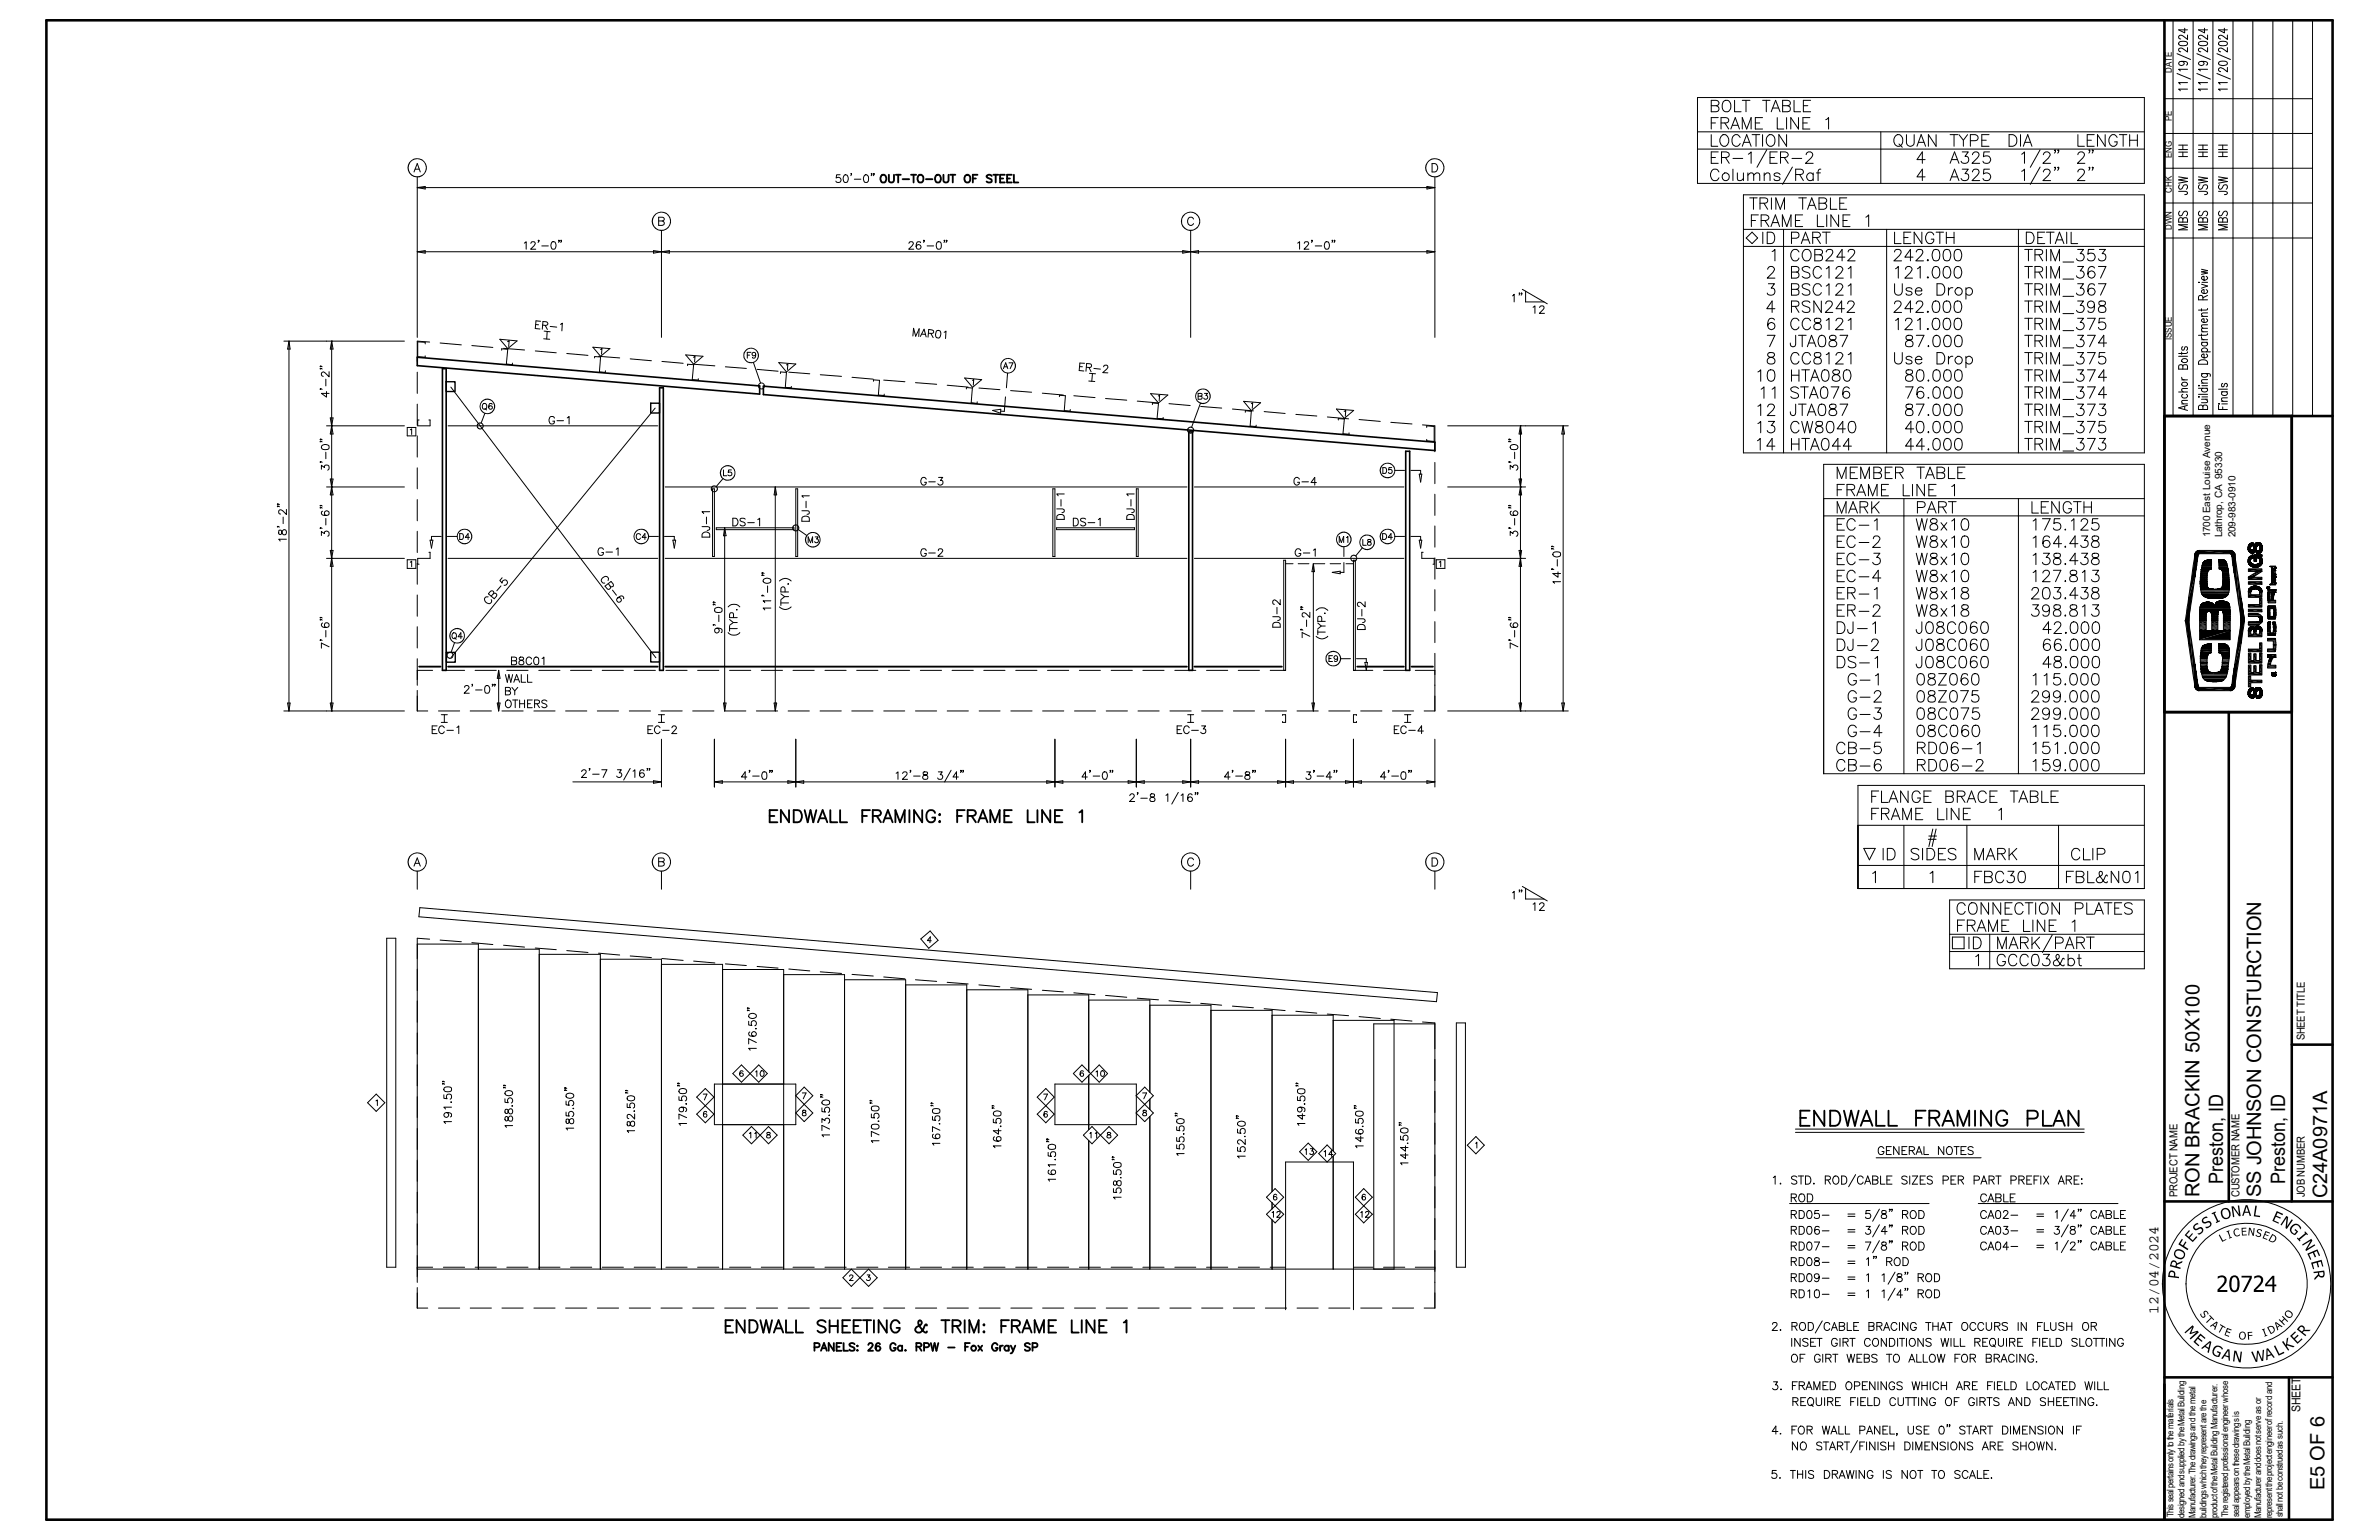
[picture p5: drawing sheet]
<svg xmlns="http://www.w3.org/2000/svg" width="432mm" height="279mm" viewBox="0 0 432 279" stroke-linecap="round" stroke-linejoin="round" font-family="sans-serif">
<defs><g id="words">
<g font-size="3.6">
<text x="403.5" y="214.8" transform="rotate(-90 403.5 214.8)">Preston, ID</text>
<text x="414.7" y="214.8" transform="rotate(-90 414.7 214.8)">Preston, ID</text>
<text x="399.2" y="217.2" transform="rotate(-90 399.2 217.2)">RON BRACKIN 50X100</text>
<text x="410.4" y="217.2" transform="rotate(-90 410.4 217.2)">SS JOHNSON CONSTURCTION</text>
<text x="422.4" y="217.4" transform="rotate(-90 422.4 217.4)">C24A0971A</text>
<text x="421.9" y="270.3" transform="rotate(-90 421.9 270.3)">E5 OF 6</text>
</g>
<text font-size="2.6" x="391.8" y="238.3" transform="rotate(-90 391.8 238.3)">12/04/2024</text>
<text font-size="2.2" x="417.5" y="256.2" transform="rotate(-90 417.5 256.2)">SHEET</text>
<g font-size="2">
<text x="418.3" y="188.8" transform="rotate(-90 418.3 188.8)">SHEET TITLE</text>
<text x="395.2" y="217.2" transform="rotate(-90 395.2 217.2)">PROJECT NAME</text>
<text x="406.5" y="217.2" transform="rotate(-90 406.5 217.2)">CUSTOMER NAME</text>
<text x="418.3" y="217.2" transform="rotate(-90 418.3 217.2)">JOB NUMBER</text>
</g>
<g font-size="1.8">
<text x="401.2" y="97.5" transform="rotate(-90 401.2 97.5)">1700 East Louise Avenue</text>
<text x="403.3" y="97.5" transform="rotate(-90 403.3 97.5)">Lathrop, CA 95330</text>
<text x="405.8" y="97.5" transform="rotate(-90 405.8 97.5)">209-983-0910</text>
</g>
<g font-size="1.7">
<text x="394.2" y="13.2" transform="rotate(-90 394.2 13.2)">DATE</text>
<text x="394.2" y="21.9" transform="rotate(-90 394.2 21.9)">PE</text>
<text x="394.2" y="28.7" transform="rotate(-90 394.2 28.7)">ENG</text>
<text x="394.2" y="34.9" transform="rotate(-90 394.2 34.9)">CHK</text>
<text x="394.2" y="41.7" transform="rotate(-90 394.2 41.7)">DWN</text>
<text x="394.2" y="61.6" transform="rotate(-90 394.2 61.6)">ISSUE</text>
<text x="394.5" y="275.3" transform="rotate(-90 394.5 275.3)">This seal pertains only to the materials</text>
<text x="396.5" y="275.3" transform="rotate(-90 396.5 275.3)">designed and supplied by the Metal Building</text>
<text x="398.5" y="275.4" transform="rotate(-90 398.5 275.4)">Manufacturer. The drawings and the metal</text>
<text x="400.5" y="275.4" transform="rotate(-90 400.5 275.4)">buildings which they represent are the</text>
<text x="402.5" y="275.4" transform="rotate(-90 402.5 275.4)">product of the Metal Building Manufacturer.</text>
<text x="404.5" y="275.3" transform="rotate(-90 404.5 275.3)">The registered professional engineer whose</text>
<text x="406.4" y="275.3" transform="rotate(-90 406.4 275.3)">seal appears on these drawings is</text>
<text x="408.4" y="275.3" transform="rotate(-90 408.4 275.3)">employed by the Metal Building</text>
<text x="410.4" y="275.4" transform="rotate(-90 410.4 275.4)">Manufacturer and does not serve as or</text>
<text x="412.4" y="275.4" transform="rotate(-90 412.4 275.4)">represent the project engineer of record and</text>
<text x="414.4" y="275.3" transform="rotate(-90 414.4 275.3)">shall not be construed as such.</text>
</g>
</g></defs>
<g fill="none" stroke="#000" stroke-width=".18">
<path d="M8.4 3.6h384.5v272.2h-384.5zM8.4 3.7h384.5v272h-384.5zM308.1 17.7h81.1v15.6h-81.1zM310.6 19.2h.9a.56 .56 0 0 1 .5 .4 .56 .56 0 0 1-.2 .6l-1.2 .1v-2.1h.9a.51 .51 0 0 1 .4 .8l-.4 .2M312.8 18.5a.77 .77 0 0 1 .8-.3 .77 .77 0 0 1 .6 .8 .92 .92 0 0 1-.3 1 .92 .92 0 0 1-.9 .2 1.36 1.36 0 0 1-.2-1.7zM314.8 18.2v2.1h1.2M316.2 18.2h1.4M316.9 18.2v2.1M319.9 18.2h1.4M320.6 18.2v2.1M321.8 19.6h1M323.6 19.2h.8l.3 .1a.53 .53 0 0 1 .2 .6 .53 .53 0 0 1-.5 .4h-.8v-2.1l1.1 .1a.47 .47 0 0 1 0 .8l-.3 .1"/>
<path d="M325.6 18.2v2.1h1.2M327.3 19.2h.8M328.6 18.2h-1.3v2.1h1.3M392.9 17.9h26.8M394.4 3.7v71.8M395.1 13.3l2.5 1.1M395.1 9.7l2.5 1.1M395.5 7.7l.6-.2a.75 .75 0 0 1 .9 .3v.2a1.11 1.11 0 0 1-1.6 0zM396 11.1l.4 .2a.45 .45 0 0 1-.5 .6 .45 .45 0 0 1-.4-.6l.5-.2a.74 .74 0 0 1 1 .5l-.2 .2M396.5 5.1v.9l-1.1-.6h1.6M397 16.2h-1.6l.3 .3M397 15h-1.6l.3 .3"/>
<path d="M397 12.6h-1.6l.3 .3M397 8.6v.8l-.9-.6a.38 .38 0 0 0-.6 .1 .38 .38 0 0 0 .3 .5M397 6.4v.8l-.9-.8h-.4l-.3 .2v.3l.4 .2M398.1 3.7v71.8M398.7 13.3l2.5 1.1M398.7 9.7l2.5 1.1M399.1 7.7l.7-.2a.71 .71 0 0 1 .9 .5 1.16 1.16 0 0 1-1.7 0zM399.6 11.1l.4 .2a.45 .45 0 0 1-.5 .6 .45 .45 0 0 1-.4-.6l.5-.2a.8 .8 0 0 1 1.1 .5l-.3 .2M400.1 5.1v.9l-1.1-.6h1.7M400.7 16.2h-1.7l.4 .3M400.7 15h-1.7l.4 .3M400.7 12.6h-1.7l.4 .3"/>
<path d="M400.7 8.6v.8l-1-.6a.38 .38 0 0 0-.7 .1 .38 .38 0 0 0 .5 .5M400.7 6.4v.8l-1-.8h-.5l-.2 .2v.3l.5 .2M401.7 3.7v71.8M402.4 13.3l2.4 1.1M402.4 9.7l2.4 1.1M402.8 11.3l.6-.2a.68 .68 0 0 1 .9 .4 .95 .95 0 0 1-1.3 .3l-.3-.3zM402.8 7.7l.6-.2a.75 .75 0 0 1 .9 .3v.2a1.11 1.11 0 0 1-1.6 0zM403.7 5.1v.9l-1-.6h1.6M404.3 16.2h-1.6l.3 .3M404.3 15h-1.6l.3 .3M404.3 12.2v.8l-1-.6a.36 .36 0 0 0-.6 .1 .36 .36 0 0 0 .4 .5M404.3 8.6v.8a1.73 1.73 0 0 0-1.3-.7l-.2 .1-.1 .3 .4 .3"/>
<path d="M404.3 6.4v.8l-.8-.6-.5-.2-.3 .2v.3l.4 .2M405.3 3.7v71.8M408.9 3.7v71.8M412.5 3.7v71.8M416.1 3.7v71.8M419.7 3.7v71.8M75.1 31.2l.6-1.5 .6 1.5M75.4 30.7h.7M75.7 32.1v29.1M75.7 34l1.5-.2v.5zM75.7 34h184.7M152.5 31.7h-.7v.6a.5 .5 0 0 1 .7 0 .5 .5 0 0 1 0 .7 .5 .5 0 0 1-.8-.1"/>
<path d="M153.2 31.8l.2-.1a.74 .74 0 0 1 .6 .7 .74 .74 0 0 1-.5 .7h-.1a.87 .87 0 0 1-.2-1.3zM154.6 31.5h-.1l.1 .2-.2 .2M155.1 32.5h1.2M156.9 31.8l.2-.1a.77 .77 0 0 1 .6 .7 .77 .77 0 0 1-.4 .7h-.2a.84 .84 0 0 1-.2-1.3zM158.2 31.5h-.1h.1l-.1 .4M158.7 31.5h-.2h.2l-.2 .4M216.6 39.8a.55 .55 0 0 0-.6-.4 .55 .55 0 0 0-.4 .6v.3a.55 .55 0 0 0 .4 .6 .55 .55 0 0 0 .6-.3M259 33.8l1.4 .2-1.4 .3zM259.9 29.7h.5a.82 .82 0 0 1 .6 .7 .82 .82 0 0 1-.6 .8h-.5zM260.4 32.1v29.1M308.1 23.9h81.1M308.1 27.1h81.1"/>
<path d="M310.6 24.4v2.1h1.2M310.6 22.3h.8M310.6 28.6h.8M311.9 21.3h-1.3v2.1M311.9 27.6h-1.3v2h1.3M312 31.2a.78 .78 0 0 0-.9-.5 .78 .78 0 0 0-.6 .8 .93 .93 0 0 0 .2 1 .93 .93 0 0 0 1 .2l.3-.4M312.4 22.3l1.2-.1a.47 .47 0 0 0 0-.8l-1.2-.1v2.1M312.4 24.8l.4-.4a1.03 1.03 0 0 1 .9 .6 1.03 1.03 0 0 1-.1 1 .71 .71 0 0 1-1 .4 1.19 1.19 0 0 1-.2-1.6zM312.5 28.6h.9l.2-.2a.44 .44 0 0 0 0-.7l-.2-.1h-.9v2M313.1 22.3l.7 1.1M313.2 28.6l.7 1M314.2 23.4l.8-2.1 .7 2.1"/>
<path d="M314.5 22.7h.9M314.5 28.7h1.8M314.5 30.7v2.1M315.3 31.4l.1 1.3a.73 .73 0 0 0 1-.3M315.8 24.9a.76 .76 0 0 0-.8-.5 .76 .76 0 0 0-.6 .8 .94 .94 0 0 0 .9 1.3l.5-.5M316.2 23.4v-2.1l.8 2.1 .8-2.1v2.1M316.2 26.5l.8-2.1 .8 2.1M316.4 35.3h72.8v46.9h-72.8zM316.4 31.4v1.4M316.5 25.8h1M317.2 31.8l.5-.4 .5 .1 .1 1.3M317.2 31.4v1.4"/>
<path d="M317.3 28l.5-.4v2M317.6 35.9h1.3M318 24.4h1.4M318.3 35.9v2.1M318.3 31.8l.5-.4 .5 .1 .1 1.3M318.6 22.3h.8M318.7 24.4v2.1M319.2 39h-1.3v2.1M319.4 36.9l1.2-.1a.47 .47 0 0 0 0-.8l-1.2-.1v2.1M319.9 21.3h-1.3v2.1h1.3M319.9 24.4v2.1M320.2 36.9l.6 1.1"/>
<path d="M320.2 31.8l.5-.4 .5 .1 .1 1.3M320.2 31.4v1.4M320.7 27.2l-1.8 3.2M321 24.6a.78 .78 0 0 1 1.2 .6 .94 .94 0 0 1-1 1.3 1.23 1.23 0 0 1-.2-1.9zM321.3 28.6h.8M321.5 20.3l.8-2.1 .8 2.1M321.5 35.9v2.1M322.3 38v-2.1l.8 2.1 .8-2.1v2.1M322.6 21.3v2.1h1.2M322.6 27.6h-1.3v2h1.3M323.1 31.7a.64 .64 0 0 0-1.1 0l.1 .2a1.01 1.01 0 0 1 1 .6 .64 .64 0 0 1-1.1 0M323.2 28.6h.9a.58 .58 0 0 0 .5-.6l-.2-.3-.3-.1h-.9v2"/>
<path d="M323.8 28.6l.8 1M324.3 21.3v2.1M324.3 24.4v2.1l-1.4-2.1v2.1M325.2 28.7h1.8M325.3 30.3l-1.7 3.1M325.9 31.7l1.2-.1a.47 .47 0 0 0 0-.8l-1.2-.1v2.1M326.4 21.3v2.1l-1.4-2.1v2.1M326.5 35.9h1.4M326.6 31.7l.7 1.1M327.2 35.9v2.1M327.2 39h-1.3v2.1h1.3M327.2 22.3h.8"/>
<path d="M327.8 28.1l.1-.3 .3-.2 .6 .1a.46 .46 0 0 1 .1 .7l-1.2 1.2h1.4M328.1 38l.7-2.1 .8 2.1M328.4 37.3h1M328.5 21.3h-1.3v2.1h1.3M329.1 31.7a.66 .66 0 0 0-1-.1 .66 .66 0 0 0 0 1 .66 .66 0 0 0 1-.1M329.1 31.4v1.4M329.7 31.4h.7M329.9 39v2.1h1.1M330.2 36.9h.8a.53 .53 0 0 1 .6 .3 .53 .53 0 0 1-.3 .6l-.3 .2h-.8v-2.1h.8l.4 .2a.46 .46 0 0 1-.1 .7l-.3 .1M330.5 30.7l-.4 .1-.1 .3v1.7M331.4 21.7l.5-.4v2.1M331.6 39v2.1"/>
<path d="M332.2 35.9v2.1h1.2M333.7 39v2.1l-1.4-2.1v2.1M333.9 36.9h.8M335.2 35.9h-1.3v2.1h1.3M335.8 39h-1.3v2.1h1.3M338.7 39.4l.5-.4v2.1M341.4 23.9v9.4M344 24.8a.76 .76 0 0 1 .8-.4 .76 .76 0 0 1 .6 .8 .9 .9 0 0 1-.2 1 .9 .9 0 0 1-1 .2 1.19 1.19 0 0 1-.2-1.6zM344.7 26.1l.6 .6M346 24.4v1.6a.71 .71 0 0 0 .7 .6 .71 .71 0 0 0 .7-.6v-1.6M347.9 26.5l.8-2.1 .8 2.1M348.2 25.8h1"/>
<path d="M349.4 29h-1.5l1-1.4v2M349.4 32.1h-1.5l1-1.4v2.1M351.4 24.4v2.1l-1.4-2.1v2.1M353.9 24.4h1.4M353.9 29.6l.9-2 .8 2M353.9 32.8l.9-2.1 .8 2.1M354.2 29h1.1M354.2 32.1h1.1M354.7 24.4v2.1M355.6 24.4l.8 1v1.1M356.2 27.6h1.1l-.6 .8a.66 .66 0 0 1 .6 .7 .66 .66 0 0 1-.9 .5l-.2-.1-.3-.2M356.2 30.7h1.1l-.6 .8a.66 .66 0 0 1 .7 .8 .66 .66 0 0 1-1 .5l-.2-.1-.3-.3"/>
<path d="M357.1 24.4l-.7 1M357.6 25.5h.9a.53 .53 0 0 0 .5-.4 .53 .53 0 0 0-.2-.5l-.3-.2h-.9v2.1M358 28.1v-.1a.65 .65 0 0 1 1-.3l.1 .1a.67 .67 0 0 1-.2 .9l-1 .9h1.4M358 31.2l.2-.4 .2-.1h.4l.3 .2a.67 .67 0 0 1-.2 .9l-1 1h1.4M359.7 25.4h.8M361 24.4h-1.3v2.1h1.3M361.1 27.6h-1l-.1 .8a.76 .76 0 0 1 1.1 0 .76 .76 0 0 1 0 1.1 .76 .76 0 0 1-1.1 0l-.1-.2M361.1 30.7h-1l-.1 .9a.74 .74 0 0 1 1.1-.1 .74 .74 0 0 1-.1 1.2 .74 .74 0 0 1-1.1-.3M364.7 24.4h.6a1.12 1.12 0 0 1 .8 1.1 1.12 1.12 0 0 1-.8 1h-.6zM366.7 24.4v2.1M366.9 28l.6-.4v2M366.9 31.1l.6-.4v2.1"/>
<path d="M367.2 26.5l.8-2.1 .8 2.1M367.5 25.8h1M370.3 27.2l-1.8 3.2M370.3 30.3l-1.8 3.1M370.9 28.1v-.1a.65 .65 0 0 1 1-.3l.2 .5-.3 .5-1 .9h1.4M370.9 31.2l.2-.4h.8a.46 .46 0 0 1 .1 .7l-1.2 1.3h1.4M373.1 27.3h-.2l.1-.1a.39 .39 0 0 1-.1 .6M373.1 30.4h-.2l.1-.1a.39 .39 0 0 1-.1 .6M373.7 27.3h-.2l.1-.1a.39 .39 0 0 1-.1 .6M373.7 30.4h-.2l.1-.1a.39 .39 0 0 1-.1 .6M377.1 24.4v2.1h1.2M377.1 28.1l.1-.3 .3-.2 .6 .1a.46 .46 0 0 1 .1 .7l-1.1 1.2h1.3"/>
<path d="M377.1 31.2l.1-.3 .3-.2 .6 .1a.5 .5 0 0 1 .1 .7l-1.1 1.3h1.3M378.8 25.4h.8M379.3 27.3h-.2h.2l-.2 .5M379.3 30.4h-.2h.2l-.2 .5M379.9 27.3h-.2h.2l-.2 .5M379.9 30.4h-.2h.2l-.2 .5M380.1 24.4h-1.3v2.1h1.3M382.1 24.4v2.1l-1.4-2.1v2.1M384.3 24.9a.71 .71 0 0 0-1.1-.3 1.2 1.2 0 0 0 .2 1.9 .74 .74 0 0 0 .9-.8h-.5M384.7 24.4h1.3M385.4 24.4v2.1M386.5 25.4h1.4"/>
<path d="M386.5 24.4v2.1M387.9 24.4v2.1M392.9 36.8h26.8M392.9 30.5h26.8M392.9 24.2h26.8M395.4 34.7l1.5 .1 .1 .2-.1 .3h-.4M395.4 32.1l1.6 .2-1.6 .3 1.6 .3-1.6 .3M395.4 28.4h1.6M395.4 27.6h1.6M395.4 27.1h1.6M395.4 26.3h1.6M395.6 38.3a.45 .45 0 0 0-.2 .5 .45 .45 0 0 0 .4 .4l.3-.2 .3-.6 .4-.1a.51 .51 0 0 1 0 .9"/>
<path d="M395.6 33.5a.41 .41 0 0 0-.1 .6 .41 .41 0 0 0 .6 .1l.3-.6 .4-.1a.47 .47 0 0 1 0 .8M396.2 39.8a.39 .39 0 0 0-.4-.3 .39 .39 0 0 0-.4 .3v.5h1.6v-.5l-.3-.3a.41 .41 0 0 0-.5 .3v.5M396.2 26.3v.8M396.2 27.6v.8M399 34.7h1.3l.3 .1 .1 .3-.2 .2h-.4M399 28.4h1.7M399 27.6h1.7M399 27.1h1.7M399 26.3h1.7M399 32.1l1.7 .2-1.7 .3 1.7 .3-1.7 .3M399.3 38.3a.44 .44 0 0 0-.3 .5 .44 .44 0 0 0 .5 .4l.5-.8a.38 .38 0 0 1 .7 .2v.3l-.3 .3M399.3 33.5a.4 .4 0 0 0-.2 .7 .4 .4 0 0 0 .7-.1l.1-.4a.43 .43 0 0 1 .7-.1 .43 .43 0 0 1-.2 .7"/>
<path d="M399.8 39.8l-.1-.3h-.5l-.2 .3v.5h1.7v-.5a.45 .45 0 0 0-.4-.3 .45 .45 0 0 0-.5 .3v.5M399.8 26.3v.8M399.8 27.6v.8M402.7 34.7h1.2l.3 .1v.4l-.5 .1M402.7 28.4h1.6M402.7 27.6h1.6M402.7 27.1h1.6M402.7 26.3h1.6M402.7 32.1l1.6 .2-1.6 .3 1.6 .3-1.6 .3M402.9 38.3a.45 .45 0 0 0-.2 .5 .45 .45 0 0 0 .4 .4l.2-.2 .3-.6 .5-.1a.51 .51 0 0 1 0 .9M402.9 33.5a.4 .4 0 0 0-.2 .6 .4 .4 0 0 0 .5 .1l.4-.6 .5-.1a.47 .47 0 0 1 0 .8M403.4 39.8l-.1-.3h-.5l-.1 .3v.5h1.6v-.5l-.3-.3-.5 .1-.1 .7"/>
<path d="M403.4 26.3v.8M403.4 27.6v.8M75.7 45.7l1.5-.2v.4zM75.7 45.7h184.7M95.2 44.1l.3-.2v1.3M96.4 44.2l.1-.3h.4l.3 .3-.9 1h.9M97.2 58.9h.5M97.8 43.6h-.1h.1l-.1 .4M98.1 58.3l-.8-.1-.1 1.4 .8 .1M98.3 44.6h1.2M98.5 59l.6 .1 .3-.2v-.2l-.3-.3-.5-.1-.2 1.4M98.9 59l.5 .8"/>
<path d="M99.9 59.2l1.1 .2M100.2 43.9a.45 .45 0 0 1 .6 .2 .65 .65 0 0 1 .1 .8 .65 .65 0 0 1-.7 .3 1.04 1.04 0 0 1 0-1.3zM101.5 43.6l-.1 .1v-.1l.1 .2-.1 .2M101.7 58.8l.4-.2-.1 1.4M101.9 43.6h-.1h.1l-.1 .4M118.6 45.5l1.5 .2-1.5 .2zM119.5 40.1l.9 .1a.36 .36 0 0 1 0 .6l-.9 .1v-1.5l1 .1 .1 .3-.4 .3M120.1 41.8v19.4M120.1 45.7l1.4-.2v.4zM165 44.2l.1-.3h.4l.3 .3-.9 1h1M167.1 44l-.1-.1a.51 .51 0 0 0-.6 .2 .75 .75 0 0 0 .3 1.1 .43 .43 0 0 0 .4-.4 .43 .43 0 0 0-.4-.4 .43 .43 0 0 0-.4 .3M167.8 43.6l-.1 .1v-.1l.1 .2-.2 .2"/>
<path d="M168.3 44.6h1.2M170.1 60a.48 .48 0 0 1 .6 .2l.1 .4a.6 .6 0 0 1-.6 .7h-.2a1.07 1.07 0 0 1 .1-1.3zM170.1 43.9a.51 .51 0 0 1 .7 .2v.9a.51 .51 0 0 1-.7 .2 1.04 1.04 0 0 1 0-1.3zM171.4 43.6h-.1h.1l-.1 .4M171.9 43.6h-.2h.2l-.2 .4M214.7 45.5l1.4 .2-1.4 .2zM216.1 41.8v19.4M216.1 45.7l1.5-.2v.4zM235.5 44.1l.4-.2v1.3M236.7 44.2l.2-.3h.4l.2 .3-.8 1h.9M238.2 43.6h-.2h.2l-.2 .4M238.7 44.6h1.2"/>
<path d="M240.6 43.9a.47 .47 0 0 1 .6 .2 .65 .65 0 0 1 .1 .8 .65 .65 0 0 1-.7 .3 1.04 1.04 0 0 1 0-1.3zM241.9 43.6l-.1 .1v-.1l.1 .2-.1 .2M242.3 43.6h-.2h.2l-.2 .4M259 45.5l1.4 .2-1.4 .2zM274.5 53.7l.3-.3v1.4M275.8 53.2v-.1v.2l-.1 .3M276.2 53.2h-.1h.1l-.1 .4M276.3 52.5l4.5 2.6M276.9 52.8v2h3.3M278.3 55.8l.3-.3v1.4M279.4 55.8l.2-.3h.4l.2 .1v.3l-.8 1h.9M316.4 41.6h72.8"/>
<path d="M316.4 44.7h72.8M316.9 43.2l1.1-1.1 1 1.1-1 1zM317.9 40h.7M319.7 40h.8a.58 .58 0 0 0 .6-.6l-.3-.3-.3-.1h-.8v2.1M320 42.1v2.1M320.3 40l.8 1.1M320.8 42.1h.6a1.12 1.12 0 0 1 .7 1.1 1.12 1.12 0 0 1-.7 1h-.6zM320.8 48.9v-.1a.65 .65 0 0 1 1.1-.3l.2 .4-.3 .5-1 1.1h1.4M321 51.5h1.1l-.6 .8a.66 .66 0 0 1 .7 .7 .66 .66 0 0 1-.9 .6l-.5-.2v-.2M321.4 41.1l.8-2.1 .8 2.1M321.6 45.6l.6-.3v2M321.7 40.4h1"/>
<path d="M322.1 58a.61 .61 0 0 0-.6-.3 .61 .61 0 0 0-.5 .4 1.17 1.17 0 0 0 .5 1.7 .67 .67 0 0 0 .7-.6 .67 .67 0 0 0-.6-.7 .67 .67 0 0 0-.8 .6M322.2 56h-1.5l.9-1.4v2.1M323.5 41.1v-2.1l.8 2.1 .8-2.1v2.1M323.7 41.6v40.6M325.2 43.2h.9a.56 .56 0 0 0 .4-.5 .56 .56 0 0 0-.4-.6h-.9v2.1M325.2 49.4h.9a.55 .55 0 0 1 .4 .5 .55 .55 0 0 1-.4 .6h-.9v-2.2h.9l.3 .3v.5l-.3 .3M325.2 52.5l1.1 .1a.55 .55 0 0 1 .2 .6 .55 .55 0 0 1-.4 .4h-.9v-2.1l1.1 .1 .2 .5-.2 .3-.2 .1M325.2 55.6l1.1-.1 .2-.3-.2-.5-1.1-.1v2.1M325.8 55.6l.7 1.1M325.9 40h.8M326.5 45.7a.71 .71 0 0 0-1-.4 1.2 1.2 0 0 0 .1 2l.6-.1 .3-.4M326.5 58.2a.71 .71 0 0 0-1-.4 1.2 1.2 0 0 0 .1 2 .8 .8 0 0 0 .9-.5"/>
<path d="M326.9 44.2l.8-2.1 .8 2.1M327.2 43.5h1M327.3 45.6a.77 .77 0 0 1 .9-.3 .77 .77 0 0 1 .5 .7 .93 .93 0 0 1-.2 1 .93 .93 0 0 1-1 .2 1.26 1.26 0 0 1-.2-1.6zM328.5 48.6a.79 .79 0 0 0-.8-.3 .79 .79 0 0 0-.6 .6l.4 .4 .6 .1a.52 .52 0 0 1 .2 .9 .96 .96 0 0 1-1.2-.1M328.5 51.8a.79 .79 0 0 0-.8-.4 .79 .79 0 0 0-.6 .6l.2 .3 .8 .3a.52 .52 0 0 1 .2 .9 1.04 1.04 0 0 1-1.2-.2M328.5 54.9a.79 .79 0 0 0-.8-.3 .79 .79 0 0 0-.6 .5l.2 .3 1 .4a.54 .54 0 0 1 0 .8 1.04 1.04 0 0 1-1.2-.2M328.6 58.2a.79 .79 0 0 0-.8-.5 .79 .79 0 0 0-.7 .8 .92 .92 0 0 0 .2 1 .92 .92 0 0 0 1 .2l.3-.4M329 43.1h.9l.4-.2a.46 .46 0 0 0-.1-.7l-1.2-.1v2.1M329.4 46.2h.9l.3 .2a.53 .53 0 0 1 .2 .6 .53 .53 0 0 1-.5 .3h-.9v-2h1.2a.47 .47 0 0 1 0 .8l-.3 .1M329.4 57.8a.42 .42 0 0 0 .2 .7 .87 .87 0 0 1 1 .9l-.1 .2a.77 .77 0 0 1-1.3-.2 .64 .64 0 0 1 .6-.8l.4-.1a.42 .42 0 0 0 .2-.7zM329.7 43.1l.7 1.1M330.6 48.9a.71 .71 0 0 0-1.1-.4 1.2 1.2 0 0 0 .2 2 .8 .8 0 0 0 .9-.5"/>
<path d="M330.6 52a.76 .76 0 0 0-.9-.5 .76 .76 0 0 0-.6 .8 .92 .92 0 0 0 .2 1 .92 .92 0 0 0 1 .2l.3-.4M330.6 54.6v2.1l-1.4-2.1v2.1M330.8 42.1h1.4M331.4 55.1l.1-.3 .3-.2 .6 .1a.5 .5 0 0 1 .1 .7l-1.2 1.3h1.4M331.5 45.7l.1-.3a.7 .7 0 0 1 1 0 .72 .72 0 0 1-.2 1l-1 .9h1.4M331.5 48.8l.5-.5v2.2M331.5 51.9l.5-.4v2.1M331.5 58.1l.5-.4v2.1M331.5 42.1v2.1M333.2 48.9v-.1a.65 .65 0 0 1 1.1-.3l.2 .4-.3 .5-1 1.1h1.4M333.2 52l.3-.4h.8a.62 .62 0 0 1-.1 1l-1 1h1.4M333.2 58.2l.2-.3a.68 .68 0 0 1 1.1 .2l-.3 .7-1 1h1.4"/>
<path d="M334.5 40h.8M334.8 56h-1.6l1.1-1.4v2.1M334.9 46.7h-1.5l.9-1.4v2M335.4 55.1l.1-.4h.8a.46 .46 0 0 1 .1 .7l-1.2 1.3h1.4M335.4 45.7l.1-.3a.75 .75 0 0 1 1 0 .72 .72 0 0 1-.2 1l-.9 .9h1.3M335.4 48.8l.6-.5v2.2M335.4 51.9l.6-.4v2.1M335.4 58.1l.6-.4v2.1M342.4 41.6v40.6M343.9 42.1v2.1h1.2M343.9 45.7l.1-.3a.75 .75 0 0 1 1 0 .72 .72 0 0 1-.2 1l-1.1 .9h1.4M343.9 51.5v1.5a.71 .71 0 0 0 .7 .6 .71 .71 0 0 0 .7-.6v-1.5"/>
<path d="M343.9 55.1l.1-.4h.8a.5 .5 0 0 1 .2 .7l-1.3 1.3h1.4M344 48.8l.6-.5v2.2M344 58.1l.6-.4v2.1M345.6 43.1h.7M345.9 48.9v-.3l.3-.3a.67 .67 0 0 1 .8 .5l-.2 .6-1.1 1.1h1.4M345.9 58.2v-.3a.68 .68 0 0 1 1.1 .2l-.2 .7-1.1 1h1.4M346.8 42.1h-1.2v2.1h1.2M347 52.5a.64 .64 0 0 0-1.1 0 1.05 1.05 0 0 0 1 .5l.1 .3a.64 .64 0 0 1-1.1 0M347.2 46.7h-1.5l1.1-1.4v2M347.2 56h-1.5l1.1-1.4v2.1M347.6 52.8h1.2a.63 .63 0 0 0-.9-.6 .63 .63 0 0 0-.2 1.1 .63 .63 0 0 0 1.1 0M347.8 45.7l.1-.3a.7 .7 0 0 1 1 0 .72 .72 0 0 1-.2 1l-1 .9h1.4"/>
<path d="M347.8 55.1l.2-.4 .2-.1h.4l.3 .2a.67 .67 0 0 1-.2 .9l-1 1h1.4M348 48.8l.5-.5v2.2M348 58.1l.5-.4v2.1M348.8 42.1v2.1l-1.4-2.1v2.1M349.8 47.2l.1-.1 .1 .1zM349.8 50.3h.2l-.1 .2zM349.8 56.6l.1-.1 .1 .1zM349.8 59.7h.2l-.1 .1zM351 42.6a.76 .76 0 0 0-.9-.5 .76 .76 0 0 0-.6 .8 .92 .92 0 0 0 .2 1 .92 .92 0 0 0 1 .2l.3-.4v-.3h-.5M351 45.3a.73 .73 0 0 1 1 .3 1.84 1.84 0 0 1-.2 1.6 .68 .68 0 0 1-1-.3 1.66 1.66 0 0 1 .2-1.6zM351 48.5a.66 .66 0 0 1 1 .3 1.73 1.73 0 0 1-.2 1.5 .61 .61 0 0 1-1-.3 1.59 1.59 0 0 1 .2-1.5zM351 54.7a.73 .73 0 0 1 1 .3 1.84 1.84 0 0 1-.2 1.6 .68 .68 0 0 1-1-.3 1.66 1.66 0 0 1 .2-1.6z"/>
<path d="M351 57.8a.73 .73 0 0 1 1 .3 1.73 1.73 0 0 1-.2 1.6 .61 .61 0 0 1-1-.3 1.59 1.59 0 0 1 .2-1.6zM351.4 42.1h1.4M351.6 51.5h.7a1.12 1.12 0 0 1 .7 1 1.12 1.12 0 0 1-.7 1.1h-.7zM352.1 42.1v2.1M353 45.3a.68 .68 0 0 1 .9 .3 1.66 1.66 0 0 1-.1 1.6 .73 .73 0 0 1-1-.3 1.84 1.84 0 0 1 .2-1.6zM353 48.5a.61 .61 0 0 1 .9 .3 1.08 1.08 0 0 1-.6 1.7 1.34 1.34 0 0 1-.3-2zM353 54.7a.68 .68 0 0 1 .9 .3 1.66 1.66 0 0 1-.1 1.6 .73 .73 0 0 1-1-.3 1.84 1.84 0 0 1 .2-1.6zM353 57.8a.68 .68 0 0 1 .9 .3 1.08 1.08 0 0 1-.6 1.7 1.34 1.34 0 0 1-.3-2zM353.3 43.1h1.4M353.3 42.1v2.1M353.7 52.2v1.4M354.5 52.2a.65 .65 0 0 0-.8 .6"/>
<path d="M354.7 42.1v2.1M355 45.3a.68 .68 0 0 1 .9 .3 1.66 1.66 0 0 1-.1 1.6 .73 .73 0 0 1-1-.3 1.84 1.84 0 0 1 .2-1.6zM355 48.5a.61 .61 0 0 1 .9 .3 1.08 1.08 0 0 1-.6 1.7 1.34 1.34 0 0 1-.3-2zM355 54.7a.68 .68 0 0 1 .9 .3 1.66 1.66 0 0 1-.1 1.6 .73 .73 0 0 1-1-.3 1.84 1.84 0 0 1 .2-1.6zM355 57.8a.68 .68 0 0 1 .9 .3 1.08 1.08 0 0 1-.6 1.7 1.34 1.34 0 0 1-.3-2zM356.8 52.5a.66 .66 0 0 1 1-.1 .66 .66 0 0 1 0 1 .66 .66 0 0 1-1-.1M356.8 52.2v2.1M366.4 41.6v40.6M367.5 45.3h1.4M367.5 48.3h1.4M367.5 51.5h1.4M367.5 54.6h1.4"/>
<path d="M367.5 57.7h1.4M367.8 42.1h.7a1.09 1.09 0 0 1 .7 1.1 1.09 1.09 0 0 1-.7 1h-.7zM368.2 45.3v2M368.2 48.3v2.2M368.2 51.5v2.1M368.2 54.6v2.1M368.2 57.7v2.1M369.4 46.2l1.1-.1a.47 .47 0 0 0 0-.8h-1.1v2M369.4 49.4l1.1-.1a.48 .48 0 0 0 0-.8l-.3-.2h-.8v2.2M369.4 52.5h.8l.3-.1a.47 .47 0 0 0 0-.8l-1.1-.1v2.1M369.4 55.6l1.1-.1a.47 .47 0 0 0 0-.8l-1.1-.1v2.1M369.4 58.7l1.1-.1a.47 .47 0 0 0 0-.8l-1.1-.1v2.1"/>
<path d="M369.9 43.1h.8M370.1 46.2l.7 1.1M370.1 49.4l.7 1.1M370.1 52.5l.7 1.1M370.1 55.6l.7 1.1M370.1 58.7l.7 1.1M371.1 42.1h-1.2v2.1h1.2M371.4 42.1h1.4M371.4 45.3v2M371.4 48.3v2.2M371.4 51.5v2.1M371.4 54.6v2.1"/>
<path d="M371.4 57.7v2.1M372.2 42.1v2.1M372.2 47.3v-2l.8 2 .8-2v2M372.2 50.5v-2.2l.8 2.2 .8-2.2v2.2M372.2 53.6v-2.1l.8 2.1 .8-2.1v2.1M372.2 56.7v-2.1l.8 2.1 .8-2.1v2.1M372.2 59.8v-2.1l.8 2.1 .8-2.1v2.1M373 44.2l.8-2.1 .8 2.1M373.3 43.5h1M374.4 47.5h2M374.4 50.6h2M374.4 53.8h2"/>
<path d="M374.4 56.9h2M374.4 60h2M375.1 42.1v2.1M375.9 42.1v2.1h1.2M377.1 45.3h1.1l-.6 .7a.68 .68 0 0 1 .7 .8 .68 .68 0 0 1-.9 .5l-.3-.1-.2-.3M377.1 48.3h1.1l-.6 .8a.69 .69 0 0 1 .6 1 .69 .69 0 0 1-1.1 .2l-.2-.3M377.1 51.5h1.1l-.6 .8a.66 .66 0 0 1 .7 .7 .66 .66 0 0 1-.9 .6l-.4-.2-.1-.2M377.1 54.6h1.1l-.6 .8a.66 .66 0 0 1 .7 .8 .66 .66 0 0 1-.9 .5l-.3-.1-.2-.3M377.1 57.7h1.1l-.6 .8a.69 .69 0 0 1 .6 1 .69 .69 0 0 1-1.1 .2l-.2-.3M378.9 57.7h1.4l-1 2.1M380.1 45.3h-1l-.1 .8a.74 .74 0 0 1 1.1 0 .74 .74 0 0 1-.1 1.1 .74 .74 0 0 1-1.1-.3M380.2 48.6a.57 .57 0 0 0-.9-.1 1.97 1.97 0 0 0-.2 1.7 .66 .66 0 0 0 1 .1 .66 .66 0 0 0-.2-1.1 .66 .66 0 0 0-.9 .5"/>
<path d="M380.2 51.8a.62 .62 0 0 0-.9-.2 1.65 1.65 0 0 0 0 1.9 .66 .66 0 0 0 .9-.3 .66 .66 0 0 0-.4-.9 .66 .66 0 0 0-.8 .6M380.2 55.3a.64 .64 0 0 1-.9 .5 .64 .64 0 0 1-.3-1 .64 .64 0 0 1 1.1 .1 1.97 1.97 0 0 1-.2 1.7 .64 .64 0 0 1-.9-.2M380.9 48.3h1.3l-.9 2.2M380.9 51.5h1.3l-.9 2.1M381 45.3h1.1l-.5 .7a.68 .68 0 0 1 .6 .8 .68 .68 0 0 1-.9 .5l-.3-.1-.1-.3M381 54.7a.45 .45 0 0 0 .3 .7 .82 .82 0 0 1 .9 .9l-.1 .2a.79 .79 0 0 1-1.2-.2 .78 .78 0 0 1 .9-.9 .45 .45 0 0 0 .3-.7zM382.1 57.7h-1.1v.9a.72 .72 0 0 1 1 0 .72 .72 0 0 1-.1 1.1 .72 .72 0 0 1-1-.3M392.9 43.2h26.8M397 40.8h-1.6l1.6 .4-1.6 .5h1.6M399 51.2h.2zM399.6 56v.4M399.6 57.4h1.1"/>
<path d="M399.6 51.6l1.1 .3-1.1 .4M399.6 48.9l1.1 .2-1.1 .2 1.1 .2-1.1 .3M399.7 51.2h1M399.8 54.4v-.7l-.6-.1-.2 .3v.5h1.7M400.4 57.8l.2 .2a.52 .52 0 0 1-.4 .6 .52 .52 0 0 1-.6-.4l.2-.3 .2-.1v.7M400.4 52.5l.2 .2a.53 .53 0 0 1-.4 .6 .53 .53 0 0 1-.6-.3l.1-.3 .3-.2v.8M400.4 50.1l.3 .3a.56 .56 0 0 1-.6 .4 .56 .56 0 0 1-.5-.4l.2-.2 .2-.1v.7M400.7 59.6h-1l-.1 .3 .3 .3M400.7 58.9l-1 .1-.1 .3 .3 .3M400.7 56.8l-1 .1-.1 .2 .3 .3M400.7 56l-.1 .2-1.6 .1M400.7 40.8h-1.7l1.7 .4-1.7 .5h1.7"/>
<path d="M400.7 53.6l-.9 .4M404.3 40.8h-1.6l1.6 .4-1.6 .5h1.6M51.5 61.9h21.9M52.5 61.9l.2 1.4h-.5zM52.5 61.9v67.1M58.2 79.7l-.1 .1 .2-.1 .2 .1M58.2 70.5l-.1 .1 .2-.1 .2 .2M58.2 66.8v.2v-.2l.3 .2M58.2 66.4l-.1 .1 .2-.1 .2 .1M59.1 68.8v1.2M59.3 71v1.1l-1-.7h1.4M59.3 77.3h14.1"/>
<path d="M59.7 67.4v1l-.6-.7a.39 .39 0 0 0-.4-.2 .39 .39 0 0 0-.4 .2v.3l.4 .3M59.9 75.8h.6l-.3 1.5zM60.2 77.3h.1M60.2 61.9h.1M60.2 61.9v67.1M60.2 77.3l.3 1.4h-.6zM60.2 61.9l.3 1.4h-.6zM73.9 77.6h1.6v1.5h-1.6zM74.5 78l.2-.2v1M75.7 67.5v3.9M75.7 73.3v3.9M75.7 79.1v3.8"/>
<path d="M76.1 76.2h-.3v1.1h2.3v-1.1h-.2M77.2 62.4v-.3l-1.4-.1v2.7l1.4 .1v-.2M78 62.1l-2.3-.2v3.7M79.9 62.2l3.8 .4M81.3 77.3h38.1M81.8 70.2l37.2 49.1M85.6 62.7l3.9 .3M87.6 73.4l.2-.2a.49 .49 0 0 1 .6 .6 .49 .49 0 0 1-.8 .3zM88 75l-.7 1.8M88 74.1l.3 .3M89.3 73.4v-.2a.52 .52 0 0 0-.6 .4 .52 .52 0 0 0 .3 .7 .34 .34 0 0 0 .4-.4 .34 .34 0 0 0-.4-.3 .34 .34 0 0 0-.3 .3M90.7 61.6l3.2 .2-1.7 1.4z"/>
<path d="M91.1 63.5v-.2l1.1 .1-.3 2.6 1.1 .2v-.3M91.4 63.2l3.8 .3M92.1 62l.3-.2-.1 1.1M97.2 63.7l3.8 .3M98.7 61.5l1.1 .1M98.8 60.1l1.1 .1M99.3 60.2l-.1 1.3M100.6 75.9a.51 .51 0 0 0-.5-.3 .51 .51 0 0 0-.4 .5v.3a.49 .49 0 0 0 .4 .5 .49 .49 0 0 0 .5-.5h-.3M101.1 76.3h1.2M102.9 64.1l3.8 .4M103 75.8l.3-.2v1.3M107.6 63l3.1 .2-1.7 1.4z"/>
<path d="M107.9 64.9v-.2l1.1 .1-.2 2.7 1.1 .1v-.3M108.6 64.6l3.9 .3M109 63.4l.3-.2-.1 1.1M114.4 65.1l3.8 .3M118.9 74l-37 45.3M120.1 65.6l3.9 .3M124.5 64.4l3.1 .2-1.7 1.5zM124.8 66.3v-.2l1.1 .1-.3 2.7 1.1 .1v-.3M125.9 64.8l.3-.2-.1 1.1M125.9 66.1l3.9 .3M131.7 66.5l3.8 .3M135.6 64.4h.5"/>
<path d="M136.3 63.9h-.7v1.1M136.7 65.7l1.3 3.8M137.2 64.3a.34 .34 0 0 1-.5 .2 .34 .34 0 0 1-.1-.5 .34 .34 0 0 1 .5 .1l.1 .2a.5 .5 0 0 1-.5 .7l-.1-.2M137.4 67l3.8 .4M141.4 65.8l3 .2-1.7 1.5zM141.6 67.8l.1-.3 1 .1-.2 2.7 1.1 .1v-.3M142.7 66.2l.3-.2-.1 1.1M143.2 67.5l3.8 .3M148.9 68l3.8 .3M154.6 68.5l3.9 .3M158.5 69.2v-.3l1.1 .1-.2 2.7 1.1 .1v-.3M160.4 69l3.9 .3"/>
<path d="M165.7 61l.1-1.4 .4 1.4 .6-1.4v1.4M166.2 69.4l3.8 .3M167 61l.7-1.3 .4 1.4M167.3 60.6l.7 .1M168.5 60.5l.9-.1v-.4l-.8-.2-.2 1.4M169 60.5l.4 .8M171.4 60.3l.3-.2-.1 1.3M171.9 69.9l3.8 .3M175.1 68.6l3.1 .3-1.7 1.4zM175.4 70.6v-.3l1.1 .1-.2 2.7 1 .1 .1-.3M176.5 69l.2-.2v1.1M177.7 70.4l3.8 .3"/>
<path d="M180.2 74.5l1.5-.2-.1 .7zM182.1 66.9l.4-1.1 .4 1.1M182.3 66.5h.5M182.5 72l-.2 2.6h-.7M182.9 67.7l-.2 2.7M183.1 65.8h.8l-.6 1.1M183.4 70.9l3.8 .3M189.2 71.3l3.8 .4M192.3 72v-.3l1.1 .1-.2 2.7 1 .1 .1-.3M194.9 71.8l3.9 .3M195.9 66.5h.6M196.8 65.9h-.8l-.1 1.3 .8 .1"/>
<path d="M197.2 66.6h.8l.1-.2-.1-.3-.8-.1-.1 1.4M197.6 69.1l1.1 .1M197.7 66.7l.3 .7M197.7 67.7l1.1 .1M198.3 67.8l-.1 1.4M198.5 66.8l1.2 .2M200.3 66.5l.1-.2h.5l.2 .4-.9 .9h.9M200.7 72.3l3.8 .3M206.4 72.8l3.9 .3M208.8 71.4l3.2 .3-1.7 1.4zM209.2 73.4v-.3l1.1 .1-.3 2.7 1.1 .1v-.3M210.2 71.8l.3-.1-.1 1"/>
<path d="M212.2 73.2l3.8 .4M217.5 71.9l.6 .1 .1 .2-.3 .2h-.4v-1l.6 .1v.3l-.2 .1M217.9 73.2l-1.6 4.3M217.9 73.7l3.8 .3M218.6 71.4h.6l-.3 .4a.36 .36 0 0 1 .2 .5 .36 .36 0 0 1-.6-.1M223.7 74.2l3.8 .3M225.7 72.8l3.1 .3-1.7 1.4zM226 74.8l.1-.3 1 .1-.2 2.7 1.1 .1v-.3M227.1 73.2l.3-.1-.1 1M229.4 74.7l3.9 .3M235.2 75.2l3.8 .3M240.9 75.6l3.9 .4"/>
<path d="M242.6 74.2l3.1 .3-1.7 1.4zM242.9 76.2v-.3l1.1 .1-.2 2.7 1.1 .1v-.3M244 74.6l.3-.1-.1 1M246.7 76.1l3.8 .4M252.4 76.6l3.9 .3M258.2 77.1l2.2 .2v4.7M259 77.6v-.3l1.3 .1v2.7l-1.3-.1v-.3M262.8 77.3h21.8M273.9 79.7v.1v-.1l.3 .1M276 77.3h.1M276 77.3l.2 1.4h-.5zM276 77.3v51.7"/>
<path d="M283.7 77.3l.3 1.4h-.5zM283.7 77.3v51.7M319 80l.5-.5v2.2M319.1 67.5l.5-.4v2.1M319.1 73.7l.5-.4v2.1M319.1 76.8l.5-.3v2M319.7 70.6l.5-.4v2.1M320.8 60.8h1.4l-1 2.1M320.8 73.8l.3-.4h.8a.46 .46 0 0 1 0 .7l-1.1 1.3h1.4M321 64.1l-.2 .4 .4 .3a.82 .82 0 0 1 1 .9 .73 .73 0 0 1-.9 .4 .73 .73 0 0 1-.5-.7 .88 .88 0 0 1 1-.6 .42 .42 0 0 0 .1-.7zM321 76.5h1.1l-.6 .7a.69 .69 0 0 1 .6 1 .69 .69 0 0 1-1.1 .2l-.2-.3M321.1 67.2a.73 .73 0 0 1 1 .3 1.73 1.73 0 0 1-.2 1.5 .66 .66 0 0 1-1.1-.3 1.77 1.77 0 0 1 .3-1.5z"/>
<path d="M321.6 70.6l.6-.4v2.1M325.2 67.1v2.1M325.2 79.5v2.2M325.2 68.1h1.3M325.9 60.8l-.1 1.9-.3 .2-.3-.1-.2-.1v-.5M325.9 73.3l-.1 1.9a.47 .47 0 0 1-.8 0v-.5M326.4 70.5a.79 .79 0 0 0-.7-.3 .79 .79 0 0 0-.7 .5l.2 .3 .9 .3a.5 .5 0 0 1 .3 .4 .5 .5 0 0 1-.2 .5 .99 .99 0 0 1-1.2-.2M326.4 60.8h1.4M326.4 73.3h1.4M326.5 64.5a.76 .76 0 0 0-.9-.5 .76 .76 0 0 0-.6 .8 .92 .92 0 0 0 .2 .9 .92 .92 0 0 0 1 .3l.3-.5M326.5 76.9a.71 .71 0 0 0-1-.4 1.2 1.2 0 0 0 .1 2 .8 .8 0 0 0 .9-.5M326.5 67.1v2.1"/>
<path d="M326.5 79.5v2.2M326.8 70.2h1.4M327 67.1h1.4M327 76.5l.5 2 .5-2 .5 2 .5-2M327 79.5h1.4M327.1 60.8v2.1M327.1 73.3v2.1M327.5 70.2v2.1M327.7 67.1v2.1M327.7 79.5v2.2M328 62.9l.8-2.1 .8 2.1M328 75.4l.8-2.1 .8 2.1"/>
<path d="M328.3 62.2h1M328.3 74.7h1M328.4 72.3l.8-2.1 .8 2.1M328.6 64.5a.78 .78 0 0 0-.9-.5 .78 .78 0 0 0-.6 .8 .93 .93 0 0 0 .2 1 .93 .93 0 0 0 1 .2l.3-.5M328.6 69.2l.8-2.1 .8 2.1M328.7 71.6h1M328.9 68.5h1M329.4 64.1a.45 .45 0 0 0 .2 .7 .82 .82 0 0 1 1 .9l-.1 .1a.79 .79 0 0 1-1.3-.1 .78 .78 0 0 1 1-.9 .45 .45 0 0 0 .2-.7zM329.7 76.5a.42 .42 0 0 0 .2 .7 .87 .87 0 0 1 1 .9l-.1 .2a.77 .77 0 0 1-1.3-.2 .64 .64 0 0 1 .6-.8l.4-.1a.42 .42 0 0 0 .2-.7zM330.3 61a.66 .66 0 0 1 1 .3 1.77 1.77 0 0 1-.2 1.5 .68 .68 0 0 1-1-.3 1.56 1.56 0 0 1 .2-1.5zM330.3 73.4a.73 .73 0 0 1 1 .3 1.84 1.84 0 0 1-.2 1.6 .68 .68 0 0 1-1-.3 1.66 1.66 0 0 1 .2-1.6zM330.7 70.3a.62 .62 0 0 1 1 .3 1.77 1.77 0 0 1-.2 1.6 .69 .69 0 0 1-1-.3 1.73 1.73 0 0 1 .2-1.6z"/>
<path d="M330.9 67.2a.73 .73 0 0 1 1 .3 1.73 1.73 0 0 1-.2 1.5 .61 .61 0 0 1-1-.3 1.59 1.59 0 0 1 .2-1.5zM330.9 79.7a.66 .66 0 0 1 1 .3 1.77 1.77 0 0 1-.2 1.5 .61 .61 0 0 1-1-.3 1.56 1.56 0 0 1 .2-1.5zM331.5 64.3l.5-.3v2M331.8 76.5a.73 .73 0 0 1 1 .3 1.73 1.73 0 0 1-.2 1.6 .61 .61 0 0 1-1-.3 1.59 1.59 0 0 1 .2-1.6zM332.2 61l-.1 .3 .3 .3a.77 .77 0 0 1 .8 .3 .77 .77 0 0 1 0 .8 .85 .85 0 0 1-1.2-.2 .78 .78 0 0 1 1-.9 .42 .42 0 0 0 .2-.6l-.3-.2zM332.2 73.4a.42 .42 0 0 0 .2 .7 .83 .83 0 0 1 1 .9 .73 .73 0 0 1-.8 .4 .73 .73 0 0 1-.6-.7 .87 .87 0 0 1 1-.6 .45 .45 0 0 0 .2-.7zM332.4 70.2h1.4l-1 2.1M332.8 67.2l-.1 .4a1.19 1.19 0 0 0 1 .5 .58 .58 0 0 1 .3 .6 .58 .58 0 0 1-.5 .5 .66 .66 0 0 1-.9-.7 1.01 1.01 0 0 1 1-.6l.2-.1 .1-.4a.84 .84 0 0 0-1.1-.2zM333.2 64.5l.3-.4h.8a.46 .46 0 0 1 0 .7l-1.1 1.2h1.4M334 60.8h1.4l-1.1 2.1M334 73.3h1.4l-1.1 2.1M334.9 67.2a.68 .68 0 0 1 .9 .3 1.08 1.08 0 0 1-.6 1.7 1.34 1.34 0 0 1-.3-2z"/>
<path d="M334.9 77.8h-1.4l1-1.3v2M335.4 64.3l.6-.3v2M335.7 70.5a.59 .59 0 0 0-.9-.2 1.57 1.57 0 0 0 0 1.9 .64 .64 0 0 0 .9-.3 .64 .64 0 0 0-.4-.9 .64 .64 0 0 0-.8 .6M335.7 76.5a.68 .68 0 0 1 1 .3 1.08 1.08 0 0 1-.7 1.7 1.34 1.34 0 0 1-.3-2zM343.9 64v1.4a.71 .71 0 0 0 .7 .6 .71 .71 0 0 0 .7-.6v-1.4M345.9 70.2h1.3l-1 2.1M346 61a.42 .42 0 0 0 .2 .6 .87 .87 0 0 1 1 .9l-.1 .2a.83 .83 0 0 1-1.2-.2 .78 .78 0 0 1 .9-.9 .42 .42 0 0 0 .2-.6l-.2-.2zM346 67.2a.42 .42 0 0 0 .2 .7 .87 .87 0 0 1 1 .8l-.1 .3a.77 .77 0 0 1-1.2-.3 .64 .64 0 0 1 .6-.7l.3-.1a.42 .42 0 0 0 .2-.7zM346 73.4a.45 .45 0 0 0 .2 .7 .82 .82 0 0 1 1 .9l-.1 .2a.79 .79 0 0 1-1.2-.2 .78 .78 0 0 1 .9-.9 .45 .45 0 0 0 .2-.7zM347 64.9a.64 .64 0 0 0-1.1 0l.1 .3a1.01 1.01 0 0 1 1 .5 .64 .64 0 0 1-1.1 0M347.3 77.8h-1.4l.9-1.3v2M347.6 65.2h1.2a.61 .61 0 0 0-.7-.6 .61 .61 0 0 0-.5 .8 .63 .63 0 0 0 .5 .6 .63 .63 0 0 0 .7-.3"/>
<path d="M347.8 60.8h1.4l-1 2.1M347.8 73.3h1.4l-1 2.1M348.1 67.2a.73 .73 0 0 1 1 .3 1.73 1.73 0 0 1-.2 1.5 .61 .61 0 0 1-1-.3 1.59 1.59 0 0 1 .2-1.5zM348.1 76.5a.73 .73 0 0 1 1 .3 1.73 1.73 0 0 1-.2 1.6 .61 .61 0 0 1-1-.3 1.59 1.59 0 0 1 .2-1.6zM349.1 70.5a.59 .59 0 0 0-.9-.2 1.57 1.57 0 0 0 0 1.9 .64 .64 0 0 0 1-.3 .64 .64 0 0 0-.5-.9 .64 .64 0 0 0-.8 .6M349.9 62.8h.2zM349.9 69h.2l-.1 .2zM349.9 78.4h.2l-.1 .1zM350 72.1v.2zM350 75.2v.2zM351.1 61a.62 .62 0 0 1 1 .3 1.77 1.77 0 0 1-.2 1.5 .69 .69 0 0 1-1-.3 1.73 1.73 0 0 1 .2-1.5zM351.1 67.2a.69 .69 0 0 1 1 .3 1.73 1.73 0 0 1-.2 1.5 .62 .62 0 0 1-1-.3 1.77 1.77 0 0 1 .2-1.5z"/>
<path d="M351.1 70.3a.62 .62 0 0 1 1 .3 1.77 1.77 0 0 1-.2 1.6 .69 .69 0 0 1-1-.3 1.73 1.73 0 0 1 .2-1.6zM351.1 73.4a.69 .69 0 0 1 1 .3 1.84 1.84 0 0 1-.2 1.6 .69 .69 0 0 1-1-.3 1.84 1.84 0 0 1 .2-1.6zM351.1 76.5a.69 .69 0 0 1 1 .3 1.73 1.73 0 0 1-.2 1.6 .62 .62 0 0 1-1-.3 1.77 1.77 0 0 1 .2-1.6zM351.1 79.7a.62 .62 0 0 1 1 .3 1.77 1.77 0 0 1-.2 1.5 .62 .62 0 0 1-1-.3 1.73 1.73 0 0 1 .2-1.5zM351.6 64h.7a1.12 1.12 0 0 1 .7 1 1.12 1.12 0 0 1-.7 1h-.7zM353.1 61a.66 .66 0 0 1 1 .3 1.77 1.77 0 0 1-.2 1.5 .68 .68 0 0 1-1-.3 1.56 1.56 0 0 1 .2-1.5zM353.1 67.2a.73 .73 0 0 1 1 .3 1.73 1.73 0 0 1-.2 1.5 .61 .61 0 0 1-1-.3 1.59 1.59 0 0 1 .2-1.5zM353.1 70.3a.66 .66 0 0 1 1 .3 1.77 1.77 0 0 1-.2 1.6 .68 .68 0 0 1-1-.3 1.56 1.56 0 0 1 .2-1.6zM353.1 73.4a.73 .73 0 0 1 1 .3 1.84 1.84 0 0 1-.2 1.6 .68 .68 0 0 1-1-.3 1.66 1.66 0 0 1 .2-1.6zM353.1 76.5a.73 .73 0 0 1 1 .3 1.73 1.73 0 0 1-.2 1.6 .61 .61 0 0 1-1-.3 1.59 1.59 0 0 1 .2-1.6zM353.1 79.7a.66 .66 0 0 1 1 .3 1.77 1.77 0 0 1-.2 1.5 .61 .61 0 0 1-1-.3 1.56 1.56 0 0 1 .2-1.5zM353.7 64.6v1.4"/>
<path d="M354.5 64.6a.73 .73 0 0 0-.8 .6M355 61a.66 .66 0 0 1 1.1 .3 1.77 1.77 0 0 1-.2 1.5 .73 .73 0 0 1-1.1-.3 1.73 1.73 0 0 1 .2-1.5zM355 67.2a.73 .73 0 0 1 1.1 .3 1.73 1.73 0 0 1-.2 1.5 .66 .66 0 0 1-1.1-.3 1.77 1.77 0 0 1 .2-1.5zM355 70.3a.66 .66 0 0 1 1.1 .3 1.77 1.77 0 0 1-.2 1.6 .73 .73 0 0 1-1.1-.3 1.73 1.73 0 0 1 .2-1.6zM355 73.4a.73 .73 0 0 1 1.1 .3 1.84 1.84 0 0 1-.2 1.6 .73 .73 0 0 1-1.1-.3 1.84 1.84 0 0 1 .2-1.6zM355 76.5a.73 .73 0 0 1 1.1 .3 1.73 1.73 0 0 1-.2 1.6 .66 .66 0 0 1-1.1-.3 1.77 1.77 0 0 1 .2-1.6zM355 79.7a.66 .66 0 0 1 1.1 .3 1.77 1.77 0 0 1-.2 1.5 .66 .66 0 0 1-1.1-.3 1.73 1.73 0 0 1 .2-1.5zM356.8 64.9a.66 .66 0 0 1 1 0 .66 .66 0 0 1 0 .9 .66 .66 0 0 1-1-.1M356.8 64.6v2.1M367.5 60.8h1.4M367.5 64h1.4M367.5 67.1h1.4"/>
<path d="M367.5 70.2h1.4M367.5 73.3h1.4M367.5 76.5h1.4M367.5 79.5h1.4M368.2 60.8v2.1M368.2 64v2M368.2 67.1v2.1M368.2 70.2v2.1M368.2 73.3v2.1M368.2 76.5v2M368.2 79.5v2.2M369.4 61.8h.8l.3-.1a.44 .44 0 0 0 0-.7l-.3-.2h-.8v2.1"/>
<path d="M369.4 64.9h1.1a.47 .47 0 0 0 0-.8l-1.1-.1v2M369.4 68.1l1.1-.1a.47 .47 0 0 0 0-.8l-1.1-.1v2.1M369.4 71.2h.8l.3-.1a.44 .44 0 0 0 0-.8l-.3-.1h-.8v2.1M369.4 74.3l1.1-.1a.47 .47 0 0 0 0-.8l-1.1-.1v2.1M369.4 77.4l1.1-.1a.47 .47 0 0 0 0-.8h-1.1v2M370.1 61.8l.7 1.1M370.1 64.9l.7 1.1M370.1 68.1l.7 1.1M370.1 71.2l.7 1.1M370.1 74.3l.7 1.1M370.1 77.4l.7 1.1M371.4 60.8v2.1"/>
<path d="M371.4 64v2M371.4 67.1v2.1M371.4 70.2v2.1M371.4 73.3v2.1M371.4 76.5v2M371.4 79.5v2.2M372.2 62.9v-2.1l.8 2.1 .8-2.1v2.1M372.2 66v-2l.8 2 .8-2v2M372.2 69.2v-2.1l.8 2.1 .8-2.1v2.1M372.2 72.3v-2.1l.8 2.1 .8-2.1v2.1M372.2 75.4v-2.1l.8 2.1 .8-2.1v2.1M372.2 78.5v-2l.8 2 .8-2v2"/>
<path d="M374.4 63.1h2M374.4 66.3h2M374.4 69.3h2M374.4 72.5h2M374.4 75.6h2M374.4 78.7h2M377.1 60.8h1.1l-.6 .8a.66 .66 0 0 1 .7 .8 .66 .66 0 0 1-.9 .5l-.4-.2-.1-.2M377.1 64h1.1l-.6 .8a.66 .66 0 0 1 .7 .7 .66 .66 0 0 1-.9 .5h-.3l-.2-.3M377.1 67.1h1.1l-.6 .8a.69 .69 0 0 1 .6 .9 .69 .69 0 0 1-1.1 .2l-.2-.3M377.1 70.2h1.1l-.6 .8a.66 .66 0 0 1 .7 .7 .66 .66 0 0 1-.9 .6l-.4-.2-.1-.2M377.1 73.3h1.1l-.6 .8a.66 .66 0 0 1 .7 .8 .66 .66 0 0 1-.9 .5l-.3-.1-.2-.3M377.1 76.5h1.1l-.6 .7a.69 .69 0 0 1 .6 1 .69 .69 0 0 1-1.1 .2l-.2-.3"/>
<path d="M377.1 79.5h1.1l-.6 .8a.69 .69 0 0 1 .6 1 .69 .69 0 0 1-1.1 .2l-.2-.3M378.9 60.8h1.4l-1 2.1M378.9 64h1.4l-1 2M378.9 67.1h1.4l-1 2.1M378.9 70.2h1.4l-1 2.1M378.9 73.3h1.4l-1 2.1M378.9 76.5h1.4l-1 2M378.9 79.5h1.4l-1 2.2M381 73.3h1.1l-.5 .8a.66 .66 0 0 1 .6 .8 .66 .66 0 0 1-.9 .5l-.3-.1-.1-.3M381 79.5h1.1l-.5 .8a.68 .68 0 0 1 .6 .8 .68 .68 0 0 1-.9 .6l-.3-.2-.1-.3M382.1 64h-1.1v.9a.73 .73 0 0 1 1-.1 .73 .73 0 0 1-.1 1.1 .73 .73 0 0 1-1-.2M382.1 76.5h-1.1v.8a.72 .72 0 0 1 1 0 .72 .72 0 0 1-.1 1.1 .72 .72 0 0 1-1-.3"/>
<path d="M382.4 62.2h-1.5l.9-1.4v2.1M382.4 68.5h-1.5l.9-1.4v2.1M382.4 71.6h-1.5l.9-1.4v2.1M395.4 71.1h1.6M395.4 64.6h1.6M396 68.5a.43 .43 0 0 0 .5 .4M396 73.3h1M396 68.9h1M396 63.9v.4M396.1 69.5a.49 .49 0 0 1 .6-.2 .49 .49 0 0 1 .3 .6 .49 .49 0 0 1-.7 .2 .49 .49 0 0 1-.2-.6zM396.1 65.2a.49 .49 0 0 1 .6-.2 .49 .49 0 0 1 .3 .6 .49 .49 0 0 1-.7 .2 .49 .49 0 0 1-.2-.6zM396.2 71.5a.33 .33 0 0 0-.2 .4 .33 .33 0 0 0 .2 .3h.4a.43 .43 0 0 0 .4-.4l-.2-.3"/>
<path d="M396.2 66.4l-.3-.2-.4 .1-.1 .7h1.6v-.6l-.3-.2-.4 .1-.1 .7M396.2 62.9l-.2 .2 .1 .4h.3l.2-.6h.2l.2 .2v.2l-.2 .2M396.5 73.7v.6M397 72.6l-.9 .1-.1 .3 .3 .3M397 70.5h-.9l-.1 .3 .3 .3M397 63.8l-.3 .3h-1.3M397 73.5l-1.6 .5 1.6 .5M399 72h.2zM399 70h.2zM399 71.5h1.7M399 70.4h1.7M399.1 65.5a1.04 1.04 0 0 1 1.6 .2v.4h-1.7z"/>
<path d="M399.6 67.8h1.5l.1 .2v.3M399.6 61.2a.43 .43 0 0 0 .4 .4M399.6 72.4h1.1M399.6 69.5h1.1M399.6 63.8h1.6M399.6 62.1h1.1M399.6 61.6h1.1M399.6 60.6v.4M399.6 60.2h1.1M399.7 72h1M399.7 70h1M399.8 73.8l-.1-.3h-.5l-.2 .3v.5h1.7v-.5a.45 .45 0 0 0-.4-.3 .45 .45 0 0 0-.5 .3v.5"/>
<path d="M399.8 70.4l-.1 .1a.53 .53 0 0 0 .3 .7 .53 .53 0 0 0 .7-.4v-.1l-.3-.3M399.8 67.8l-.1 .1a.52 .52 0 0 0 .4 .6 .52 .52 0 0 0 .6-.3v-.2l-.3-.2M399.8 63.8l-.2-.2a.56 .56 0 0 1 .5-.5 .56 .56 0 0 1 .6 .5l-.3 .2M399.8 62.1l-.1 .1a.52 .52 0 0 0 .4 .6 .52 .52 0 0 0 .6-.3v-.2l-.3-.2M400.3 72.4l.4 .3-.1 .3-1 .1M400.4 64.2l.3 .3a.56 .56 0 0 1-.6 .4 .56 .56 0 0 1-.5-.4l.4-.3v.7M400.7 68.9h-1l-.1 .3 .3 .3M400.7 60.5l-.1 .2-.3 .1h-1.3M402.7 73.5v.8h1.6M402.7 70.6h1.6M402.8 73.2v.1zM403.2 72.8h1.1"/>
<path d="M403.2 71.1h1.1M403.3 73.3h1M403.4 71.1l-.1 .1a.53 .53 0 0 0 .3 .6 .53 .53 0 0 0 .7-.3l-.2-.4M403.4 69.6h-.1a.32 .32 0 0 0-.1 .4 .32 .32 0 0 0 .4 .1l.1-.4 .4-.1a.34 .34 0 0 1 .2 .3 .34 .34 0 0 1-.2 .3M403.4 73.8v.5M404.3 72.2h-1v.4l.2 .2M50.4 95.5v.1v-.1l.3 .1M50.4 91.8v.1v-.1l.3 .1M50.4 91.4v.2v-.2l.3 .2M50.6 96.2a.51 .51 0 0 0 .3 .8l.4-.7a.38 .38 0 0 1 .6-.1l.1 .2a.44 .44 0 0 1-.3 .6 .74 .74 0 0 1-.6-.8zM51.4 93.8v1.2M52 97.8h-1.4l.2 .4"/>
<path d="M52 92.4v.9l-.7-.6-.5-.2-.2 .1v.4l.1 .2 .2 .1M58.2 95.8h-.1h.2l.2 .1M58.2 92.1v.1v-.1l.3 .1M58.2 91.7v.1v-.1l.3 .1M58.2 83.8v.1v-.1l.3 .1M58.2 80.1h-.1h.2l.2 .1M58.3 97.2v-.8l.6 .4a.44 .44 0 0 1 .5-.5 .44 .44 0 0 1 .3 .6v.3l-.2 .1M58.3 85.1v-.7l.6 .4a.47 .47 0 0 1 .4-.4 .47 .47 0 0 1 .5 .4 .47 .47 0 0 1-.3 .5M58.4 80.9a.84 .84 0 0 1 1.3 .2v.3l-.6 .2a.6 .6 0 0 1-.8-.5zM58.5 92.8h-.1a.43 .43 0 0 0 .2 .7h.9a.43 .43 0 0 0 .1-.7 .43 .43 0 0 0-.7 .1 .43 .43 0 0 0 .4 .6M59.1 82v1.2M59.1 94.1v1.2"/>
<path d="M59.3 88.3h14.1M59.9 99.9l.6 2.8h-.6l.6-2.8zM59.9 86.9l.6 2.9h-.6l.6-2.9zM60.2 88.3h.1M75.7 84.9v3.8M75.7 90.6v3.9M75.7 96.4v3.8M78.1 98h.5l-.3 1.4zM80.1 97.3h-1.8v.7M81.2 97.3h1.8M83.4 96.8h.4a.57 .57 0 0 1 .3 .5 .57 .57 0 0 1-.3 .6h-.4zM85.2 97.5h-.7l.5-.7v1.1"/>
<path d="M109.5 99.7a.51 .51 0 0 0-.6-.3 .51 .51 0 0 0-.4 .5v.3a.49 .49 0 0 0 .5 .6 .49 .49 0 0 0 .5-.6h-.3M111.8 99.7l.4-.3v1.4M116.2 97.1a.39 .39 0 0 0-.4-.3 .39 .39 0 0 0-.3 .4v.3a.39 .39 0 0 0 .3 .4 .39 .39 0 0 0 .4-.3M117.3 97.5h-.8l.6-.7v1.1M117.7 97.3h1.8M120.6 97.3h1.8v.7M120.7 88.3h94.7M122.1 98h.5l-.2 1.4zM127.4 95.5h1.1l.3 .2v.4l-.4 .1M127.5 96.8a.74 .74 0 0 1 1.3 .2v.5h-1.4zM128.2 93.8v1.2M128.8 92.8h-1.4l.3 .4"/>
<path d="M129.3 88.7h.4v12.3h-.4zM130 95.8h14.1v.3h-14.1zM131.2 86.8l-1.2 1.5M131.3 85.3v1h.6M131.5 95.8v33.2M131.5 95.8l.3 1.4h-.5zM132.8 85.3h-.6v.4a.38 .38 0 0 1 .5 0 .38 .38 0 0 1 0 .6 .38 .38 0 0 1-.6-.2M133 94h.5a.74 .74 0 0 1 .5 .7 .74 .74 0 0 1-.5 .7h-.5zM135.3 94.2l-.4-.2-.6 .2 .1 .3 .7 .3 .2 .4a.59 .59 0 0 1-1 0M135.7 94.8h1.2M137.5 94.3l.4-.3v1.4M140.7 88.3l.3 1.5h-.5z"/>
<path d="M140.7 88.3v40.7M144.4 88.7h.4v12.3h-.4zM144.9 96.1l1.5 1.1M145.5 92.7h1.1a.33 .33 0 0 1 .3 .4 .33 .33 0 0 1-.4 .2M145.6 93.9a.77 .77 0 0 1 1.3 .2v.5h-1.4zM146.3 90.9v1.2M146.7 98.5v-1.1l.4 1.1 .4-1.1v1.1M146.9 90h-1.4l.3 .3M148 97.4h.5l-.3 .4a.35 .35 0 0 1 .3 .5 .35 .35 0 0 1-.6 0M168.1 99.9a.5 .5 0 0 0-.6-.3 .5 .5 0 0 0-.4 .5v.3a.49 .49 0 0 0 .5 .5 .49 .49 0 0 0 .5-.5h-.3M168.1 87a.5 .5 0 0 0-.6-.4 .5 .5 0 0 0-.4 .6v.3a.49 .49 0 0 0 .5 .5 .49 .49 0 0 0 .5-.5h-.3M168.6 87.4h1.2"/>
<path d="M170.3 99.9v-.2l.3-.1h.3l.2 .2-.2 .5-.7 .6h1M170.3 86.6h.8l-.4 .6a.47 .47 0 0 1 .4 .4 .47 .47 0 0 1-.3 .5 .47 .47 0 0 1-.6-.3M191.1 88.7h.4v12.3h-.4zM191.8 95.8h14.1v.3h-14.1zM191.8 92.3h1.1a.35 .35 0 0 1 .3 .4 .35 .35 0 0 1-.5 .3M191.9 93.6a.79 .79 0 0 1 1.3 .2v.4h-1.4zM192.6 90.6v1.2M193.2 89.6h-1.4l.3 .4M194.8 94a.72 .72 0 0 1 .9 .7 .72 .72 0 0 1-.9 .7zM197.1 94.2l-.4-.2-.6 .2 .1 .3 .8 .4 .1 .3a.59 .59 0 0 1-1 0M197.5 94.8h1.2M199.3 94.3l.4-.3v1.4"/>
<path d="M204.5 92.3h1.1a.35 .35 0 0 1 .3 .5 .35 .35 0 0 1-.5 .2M204.6 93.6a.79 .79 0 0 1 1.3 .2v.4h-1.4zM205.3 90.6v1.2M205.9 89.6h-1.4l.3 .4M206.2 88.7h.4v12.3h-.4zM216.8 88.3h38M235.8 87a.5 .5 0 0 0-.5-.4 .5 .5 0 0 0-.4 .6v.3a.49 .49 0 0 0 .5 .5 .49 .49 0 0 0 .4-.5h-.3M236.1 99.9a.52 .52 0 0 0-.6-.3 .52 .52 0 0 0-.4 .5v.3a.51 .51 0 0 0 .5 .5 .51 .51 0 0 0 .5-.5h-.3M236.3 87.4h1.2M238.4 99.8l.3-.2v1.3M238.9 87.5h-.9l.6-.9v1.4M243.1 98.4v-1.1l.4 1.1 .4-1.1v1.1"/>
<path d="M243.9 99.2v1.8M244.4 97.5l.2-.2v1.1M247.3 99.4l-1.2 1.4M247.4 97.9v1h.6M248.3 97.9v.3a.45 .45 0 0 1 .5 .2 .45 .45 0 0 1 0 .5 .35 .35 0 0 1-.6-.1 .35 .35 0 0 1 .3-.5l.3-.1v-.3zM251 96.8h.3a.55 .55 0 0 1 .4 .5 .55 .55 0 0 1-.4 .6h-.3zM251 84.8h.3a.57 .57 0 0 1 .4 .6 .57 .57 0 0 1-.4 .5h-.3zM252.6 84.8h-.5v.5a.36 .36 0 0 1 .5 0 .36 .36 0 0 1-.1 .5 .36 .36 0 0 1-.5-.1M252.7 97.5h-.7l.5-.7v1.1M253.2 97.3h1.7M253.2 85.3h1.7M256.1 97.3h1.8v.7"/>
<path d="M256.1 85.3h1.8v.7M257.6 98h.5l-.2 1.4zM257.6 86h.5l-.2 1.5zM260.4 83.9v3.9M260.4 89.7v3.8M260.4 95.4v3.9M262.8 88.3h14.1M273.9 95.8v.1v-.1l.3 .1M273.9 92.1v.1v-.1l.3 .1M273.9 91.7v.1v-.1l.3 .1M273.9 83.8v.1v-.1l.3 .1M273.9 80.1v.1v-.1l.3 .1"/>
<path d="M274.1 97.2v-.8l.5 .4a.46 .46 0 0 1 .8-.3 .46 .46 0 0 1-.2 .8M274.1 85.1v-.7l.5 .4a.47 .47 0 0 1 .5-.4 .47 .47 0 0 1 .5 .4 .47 .47 0 0 1-.4 .5M274.2 80.9a.68 .68 0 0 1 .8-.3 .68 .68 0 0 1 .4 .8l-.5 .2-.5-.1a.45 .45 0 0 1-.2-.6zM274.3 92.8h-.1a.45 .45 0 0 0 .2 .7h.6a.43 .43 0 0 0 .5-.5 .42 .42 0 0 0-.4-.3 .42 .42 0 0 0-.4 .4 .42 .42 0 0 0 .3 .4M274.9 82v1.2M274.9 94.1v1.2M275.7 99.9h.5l-.2 1.4zM275.7 86.9h.5l-.2 1.4zM276 88.3h.1M276 88.3l.2 1.5h-.5zM281.7 99.5v.2v-.2l.3 .2M281.7 99.1l-.1 .1 .2-.1 .2 .1"/>
<path d="M322.2 80.9h-1.5l.9-1.4v2.2M325.2 80.6h1.3M328.6 81.7l.8-2.2 .8 2.2M328.9 80.9h1M331 84.2h58.2v56.2h-58.2zM331 90.5h58.2M331 93.6h58.2M333.5 86.8v-2l.8 2 .8-2v2M333.5 93.1v-2.1l.8 2.1 .8-2.1v2.1M333.5 88.9h.8M333.5 95.1h.8M333.5 98.2h.8"/>
<path d="M334.1 80.9h-1.5l1-1.4v2.2M334.8 87.9h-1.3v2.1M334.8 94.1h-1.3v2.1h1.3M334.8 97.2h-1.3v2.1h1.3M335.2 88.9l1.2-.1a.47 .47 0 0 0 0-.8l-1.2-.1v2.1M335.5 93.1l.8-2.1 .8 2.1M335.8 85.8h.8M335.8 92.4h1M336 88.9l.6 1.1M336 80.9h-1.4l.9-1.4v2.2M336.7 94.6a.71 .71 0 0 0-1-.4 1.07 1.07 0 0 0-.5 1.2 1.07 1.07 0 0 0 1.1 .8l.4-.5M336.7 97.7a.76 .76 0 0 0-.9-.5 .76 .76 0 0 0-.6 .8 .92 .92 0 0 0 .2 1 .92 .92 0 0 0 1 .2l.3-.4"/>
<path d="M337 90l.8-2.1 .8 2.1M337.1 84.8h-1.3v2h1.3M337.3 89.3h1M337.4 95.3h1.8M337.4 98.4h1.8M337.6 92l1.2-.1 .2-.3-.1-.4-.4-.2h-.9v2.1M337.7 86.8v-2l.8 2 .8-2v2M338.3 92l.7 1.1M339.1 90v-2.1l.8 2.1 .8-2.1v2.1M339.7 91v2.1M340 97.7l.2-.4h.8a.46 .46 0 0 1 .1 .7l-1.2 1.3h1.4M340.1 85.8h.9a.53 .53 0 0 1 .5 .5 .53 .53 0 0 1-.5 .5h-.9v-2h.9a.58 .58 0 0 1 .5 .5l-.2 .3-.3 .2"/>
<path d="M340.2 94.5l.5-.4v2.1M340.2 91.9l.9 1.2M341.1 91l-1.4 1.4M341.5 88.9h.8M342.2 85.8h.8M342.8 87.9h-1.3v2.1h1.3M343.5 84.8h-1.3v2h1.3M344 85.8h1l.3-.2 .1-.3v-.3l-.4-.2h-1v2M344.8 85.8l.6 1M345.4 87.9v2.1h1.2M345.6 90.5v49.9M347.1 87.9v2.1"/>
<path d="M347.3 80.9h-1.4l.9-1.4v2.2M347.8 94.1l.5 2.1 .5-2.1 .5 2.1 .5-2.1M347.8 97.2l.5 2.1 .5-2.1 .5 2.1 .5-2.1M347.9 84.8h1.4M348 92.1h.9a.53 .53 0 0 0 .5-.6 .53 .53 0 0 0-.5-.5h-.9v2.1M348.6 84.8v2M349.3 80.9h-1.5l1-1.4v2.2M349.3 87.9v2.1l-1.4-2.1v2.1M349.5 86.8l.8-2 .8 2M349.8 86.1h1M349.8 93.1l.8-2.1 .8 2.1M350 81.4v.3z"/>
<path d="M350.1 88.9h.8M350.1 92.4h1M350.5 94.2l-.1 .4 .3 .3a.77 .77 0 0 1 .8 .3 .77 .77 0 0 1 .1 .8 .85 .85 0 0 1-1.3-.2 .78 .78 0 0 1 1-.9 .42 .42 0 0 0 .2-.7l-.3-.1zM350.5 97.3a.42 .42 0 0 0 .2 .7 .83 .83 0 0 1 1 .9 .73 .73 0 0 1-.8 .4 .73 .73 0 0 1-.6-.7 .87 .87 0 0 1 1-.6 .45 .45 0 0 0 .2-.7zM351.4 87.9h-1.3v2.1h1.3M351.6 85.8l1.2 .1a.53 .53 0 0 1 .2 .5 .53 .53 0 0 1-.5 .4h-.9v-2h.9l.3 .1a.44 .44 0 0 1 0 .7l-.3 .2M351.9 92l1.2-.1a.47 .47 0 0 0 0-.8l-1.2-.1v2.1M352.3 94.8l1.1 1.4M352.3 97.9l1.1 1.4M352.6 92l.7 1.1M353.4 94.8l-1.1 1.4M353.4 97.9l-1.1 1.4"/>
<path d="M353.7 84.8v2h1.1M353.7 91h1.3M354.2 88.3l.6-.4v2.1M354.2 94.5l.6-.4v2.1M354.2 97.6l.6-.4v2.1M354.4 91v2.1M355.3 85.8h.9M356.2 94.2a.66 .66 0 0 1 1.1 .3 1.77 1.77 0 0 1-.3 1.6 .68 .68 0 0 1-.9-.3 1.56 1.56 0 0 1 .1-1.6zM356.2 97.3a.73 .73 0 0 1 1.1 .3 1.84 1.84 0 0 1-.3 1.6 .68 .68 0 0 1-.9-.3 1.66 1.66 0 0 1 .1-1.6zM356.7 84.8h-1.4v2h1.4M366.4 90.5v49.9M368.8 91v2.1h1.2"/>
<path d="M369 94.5l.5-.4v2.1M369 97.6l.5-.4v2.1M369.4 80.6h.8l.3-.2a.44 .44 0 0 0 0-.7l-.3-.2h-.8v2.2M370.1 80.6l.7 1.1M370.5 92h.8M370.7 94.1h1.4l-1 2.1M371.8 91h-1.3v2.1h1.3M372 97.5a.62 .62 0 0 0-.9-.2 1.65 1.65 0 0 0 0 1.9 .66 .66 0 0 0 1-.3 .66 .66 0 0 0-.5-.9 .66 .66 0 0 0-.8 .6M372.2 81.7v-2.2l.8 2.2 .8-2.2v2.2M373.8 91v2.1l-1.4-2.1v2.1M373.9 94.1h-1l-.1 .9a.73 .73 0 0 1 1.1 0 .73 .73 0 0 1-.1 1.1 .73 .73 0 0 1-1.1-.3M374.2 98.6h-1.5l1-1.4v2.1"/>
<path d="M374.4 81.8h2M374.9 96v.2zM374.9 99.1v.2zM376 91.5a.77 .77 0 0 0-.9-.5 .77 .77 0 0 0-.6 .8 .94 .94 0 0 0 1 1.3 .77 .77 0 0 0 .5-.8h-.5M376 94.5l.4-.4v2.1M376.3 91h1.4M377.1 91v2.1M377.1 98.6h-1.4l.9-1.4v2.1M377.7 94.6l.1-.3 .3-.2 .6 .1a.46 .46 0 0 1 .1 .7l-1.1 1.3h1.3M377.8 97.2h1.1l-.6 .8a.66 .66 0 0 1 .7 .8 .66 .66 0 0 1-.9 .5l-.3-.1-.1-.3M378.2 92h1.4M378.2 91v2.1"/>
<path d="M379.6 91v2.1M379.8 97.3a.45 .45 0 0 0 .2 .7 .82 .82 0 0 1 1 .9 .73 .73 0 0 1-.8 .4 .73 .73 0 0 1-.6-.7 .88 .88 0 0 1 1-.6 .42 .42 0 0 0 .2-.7zM380.8 94.1h-1l-.1 .9a.74 .74 0 0 1 1.1 0 .74 .74 0 0 1-.1 1.1 .74 .74 0 0 1-1.1-.3M398.8 100v1.9zM398.9 99.9v1.1zM399 99.9v.8zM399 99.9v.7zM399.1 99.9v.6zM399.2 99.9v.6zM404.8 99.9v.6zM404.9 99.9v.6zM404.9 99.9l.1 .6z"/>
<path d="M405 99.9v.6zM405 99.9v.7zM405 99.9v.8zM405.1 99.9v1.1zM405.2 100v1.9zM405.3 100v2.7M408.1 99.7h.4zM408.1 99.6h.4zM408.1 99.5l.4-.1zM408.1 99.4h.4zM408.1 99.4l.4-.1zM408.1 99.3h.4z"/>
<path d="M408.1 99.3l.4-.1zM408.1 99.2h.4zM408.1 99.9h.5zM408.1 99.8h.5zM408.1 99.8l.5-.1zM408.1 99.7h.5zM408.1 99.1h.5zM408.1 99.9h1.3zM408.1 99.9h.7zM408.1 99.9h.6zM408.1 99.1l.5-.1zM408.1 99h.5z"/>
<path d="M408.1 99h.6zM408.1 99h.8zM408.1 99l.8-.1zM408.1 98.9h.8zM408.2 100h1.2zM408.2 100l1.2-.1zM408.2 99.9h1.2zM408.2 98.9h.7zM408.2 98.8h.7zM408.2 98.8l.3-.2a.3 .3 0 0 1 .4 0 .3 .3 0 0 1 0 .4h-.3l-.1 .4a.33 .33 0 0 0 .3 .5 .33 .33 0 0 0 .3-.5l.1-.4 .2-.4 .6-.1 .3 .1 .2 .3 .1 .7-.1 .5-.4 .2a.24 .24 0 0 1-.4 0 .24 .24 0 0 1 .2-.4l.3-.2v-.4a.32 .32 0 0 0-.5-.3l-.4 1.1-.3 .2h-.4l-.3-.1-.2-.3v-.7zM408.3 98.8h.6zM408.3 98.8l.6-.1z"/>
<path d="M408.3 98.7h.6zM408.3 98.7l.6-.1zM408.4 98.6h.5zM408.5 98.6h.4zM408.6 98.6h.3zM408.7 98.6h.2zM408.8 99.9h.6zM408.8 98.6h.1zM408.9 99.9h.5zM408.9 99.9l.5-.1zM408.9 99.8h.5zM409 99.8l.4-.1z"/>
<path d="M409 99.7h.4zM409 99.7h.5zM409 99.6h.5zM409.1 99.5l.4-.1zM409.1 99.4h.4zM409.1 99.4l.5-.1zM409.1 99.3h.5zM409.1 99.3l.5-.1zM409.1 99.2h.5zM409.2 99.1h.4zM409.2 99.1h.5zM409.2 99.1l.5-.1z"/>
<path d="M409.2 99h.5zM409.2 99l.5-.1zM409.2 98.9h.5zM409.2 98.9h.6zM409.2 98.9h.7zM409.2 98.9h1.3zM409.2 98.8h1.3zM409.3 98.8h1.2zM409.3 98.8h1.1zM409.3 98.8l1.1-.1zM409.3 98.7h1.1zM409.3 98.7l1-.1z"/>
<path d="M409.4 98.6h.9zM409.4 98.6h.8zM409.5 98.6h.7zM409.5 98.6l.7-.1zM409.5 98.5h.7zM409.5 98.5h.6zM409.6 98.5h.5zM409.6 98.5h.4zM409.7 100h.8zM409.7 100l.8-.1zM409.7 99.9h.8zM409.7 98.5h.3z"/>
<path d="M409.7 98.5h.2zM409.8 99.9h.7zM409.9 99.9h.6zM409.9 98.9h.6zM410 99.9h.5zM410 98.9h.5zM410 99h.5zM410 99l.5-.1zM410 99.9l.5-.1zM410.1 99.8h.4zM410.1 99.8h.5zM410.1 99h.4z"/>
<path d="M410.1 99.8l.5-.1zM410.1 99.7h.5zM410.1 99.1h.5zM410.1 99.1h.4zM410.1 99.1l.4-.1zM410.2 99.7h.4zM410.2 99.3h.4zM410.2 99.3l.4-.1zM410.2 99.2h.4zM410.2 99.1h.4zM410.2 99.6h.4zM410.2 99.5l.4-.1z"/>
<path d="M410.2 99.4h.4zM410.2 99.4l.4-.1zM58.2 116.1l-.1 .1 .2-.1 .2 .1M58.2 112.4v.1v-.1l.3 .1M58.2 112v.1v-.1l.3 .1M58.5 113a.39 .39 0 0 0-.1 .6l.2 .2a.84 .84 0 0 0 1.1-.3 .44 .44 0 0 0-.4-.5 .44 .44 0 0 0-.4 .4 .44 .44 0 0 0 .4 .4M59.1 114.4v1.2M59.3 101.3h14.1M59.7 117.3l-1.4-.6v.9M60.2 101.3h.1M73.9 101.6h1.6v1.5h-1.6zM74.5 102l.2-.2v1"/>
<path d="M75.7 102.2v3.8M75.7 108v3.8M75.7 113.7v3.9M75.7 119.5v4.8M77.9 100.2h.2v1.1h-2.3v1.1h.3M81.3 101.3h38.1M82.1 115l.2-.1a.49 .49 0 0 1 .6 .5 .49 .49 0 0 1-.8 .3zM82.5 116.6l-.6 1.8M82.5 115.7l.3 .3M83.9 115.5h-.8l.6-.7v1.1M88.6 108.3h-.3a.65 .65 0 0 0-.1 1 .65 .65 0 0 0 1-.2v-.3M89.5 107.7l.1-.4-.3-.1-.3 .1-.4 .4 1.1 .9 .4-.4v-.4l-.3-.2-.6 .6"/>
<path d="M90.9 106.3l-.7 .9M91.1 104.8l-.4 .5 .4 .5a.49 .49 0 0 1 .5-.6 .49 .49 0 0 1 .5 .6 .49 .49 0 0 1-.6 .4M92.8 119.9l.9 .1v.5l-.3 .1h-.6v-1.4l.9 .1v.5l-.3 .1M94.3 119.3a.27 .27 0 0 0-.1 .3 .27 .27 0 0 0 .2 .2 .46 .46 0 0 1 .6 .2 .46 .46 0 0 1-.2 .6h-.3a.46 .46 0 0 1-.3-.6 .46 .46 0 0 1 .6-.2 .27 .27 0 0 0 .2-.2 .27 .27 0 0 0 0-.3zM96.5 119.5a.5 .5 0 0 0-.6-.3 .5 .5 0 0 0-.4 .6v.3a.5 .5 0 0 0 .4 .5 .5 .5 0 0 0 .6-.3M97.1 119.3a.45 .45 0 0 1 .6 .2v.9a.44 .44 0 0 1-.4 .2 .44 .44 0 0 1-.4-.2 1.02 1.02 0 0 1 .2-1.1zM98.4 119.5l.3-.3v1.4M110 100.2h1.2M110.4 105.3a.5 .5 0 0 0-.1-.6 .5 .5 0 0 0-.7 0 .56 .56 0 0 0-.5 .6 .56 .56 0 0 0 .7 .5M110.4 105.9l.4 .7-.2 .3h-.2l-.6-.6 1.1-.8 .4 .5v.2v.2l-.3 .1-.3-.2M111.2 107.1l.7 .9M112.1 108.5a.42 .42 0 0 1 .6 .2 .42 .42 0 0 1-.4 .6 .42 .42 0 0 1-.4-.6 1.01 1.01 0 0 1 1.2-.5l.1 .3v.1"/>
<path d="M120.7 101.3h94.7M129.5 113.3v.2v-.2l.3 .2M129.5 109.6v.2v-.2l.3 .2M129.5 109.2l-.1 .1 .2-.1 .2 .1M129.8 110.4a.84 .84 0 0 1 1.3 .2l-.1 .4-.2 .1h-.8a.51 .51 0 0 1-.2-.7zM130.1 114a.44 .44 0 0 1 .5 .5 .44 .44 0 0 1-.7 .3 .44 .44 0 0 1 0-.8 .7 .7 0 0 1 .8 0 .7 .7 0 0 1 .3 .7l-.1 .1M130.5 111.6v1.2M132.2 114.8a1.42 1.42 0 0 0 2.1 0M132.2 110.1a1.42 1.42 0 0 1 2.1 0M132.4 114h1.4M132.4 113.6v.9M132.4 112.4l.7 .5"/>
<path d="M133.1 112.1v-.8l-.2-.1h-.4l-.1 .9h1.4M133.7 110.6v.1zM133.8 112.9h-.7l-.7 .6M138.3 108v.2v-.2l.4 .2M138.3 104.3v.1l.2-.1 .2 .1M138.3 103.9v.2v-.2l.4 .2M138.6 105.1a.87 .87 0 0 1 1.3 .2v.2a.76 .76 0 0 1-.7 .3 .76 .76 0 0 1-.7-.5zM139.3 106.3v1.2M139.9 110.3h-1.4l.3 .4M139.9 109h-1.4l.3 .3M141.5 110.1a1.42 1.42 0 0 0 2.1 0M141.5 105.4a1.42 1.42 0 0 1 2.1 0"/>
<path d="M141.7 109.4h1.4M141.7 108.9v1M141.7 107.7l.7 .5M142.5 107.4l-.1-.8-.2-.1-.4 .1-.1 .8h1.4M143.1 105.9v.1zM143.1 108.2h-.7l-.7 .6M168.6 100.3h1.2M216.8 101.3h38M231 111.9h1.1a.35 .35 0 0 1 .3 .4 .35 .35 0 0 1-.5 .3M231.1 113.2a.79 .79 0 0 1 1.3 .1v.5h-1.4zM231.8 110.2v1.2M232.4 108.8v.9l-1-.9-.4 .3 .1 .4 .2 .1"/>
<path d="M233.3 102.3h1.4M235.6 102.3h2M236.1 114.2v.1v-.1l.4 .1M236.1 110.5v.1v-.1l.4 .1M236.1 110.1v.1v-.1l.4 .1M236.6 100.3h1.1M237.2 112.5v1.2M237.7 111.1v.9l-.6-.7-.5-.1-.2 .1-.1 .4 .2 .2h.2M237.7 115.4l-1.4-.6v.9M238.4 102.3v26.7M238.4 102.3l.2 1.4h-.5zM238.5 102.3h2"/>
<path d="M238.9 115.4a1.42 1.42 0 0 0 2.1 0M238.9 110.7a1.42 1.42 0 0 1 2.1 0M239.2 114.7h1.3M239.2 114.3v.8M239.2 113l.6 .6M239.9 112.7l-.1-.9h-.5l-.1 .9h1.3M240.4 111.3h.1zM240.5 113.6h-.7l-.6 .5M241.2 119.5h.4M241.4 102.3h1.9M241.8 103.8l1.4-.2v.5zM241.9 119h-.7v1h.7"/>
<path d="M242.8 119.3a.34 .34 0 0 1-.5 .3 .34 .34 0 0 1-.1-.5 .34 .34 0 0 1 .5 0l.1 .2a.46 .46 0 0 1-.4 .7l-.2-.1M243.3 119.5h1.8M243.9 102.1v1.7h-.7M244.3 102.3h1.4M246.2 119.5h1.8v.7M246.4 112.3l1.2 .1 .2 .3-.5 .2M246.5 113.5a.77 .77 0 0 1 1.3 .2v.5h-1.4zM247.2 110.6v1.2M247.8 109.2v.9l-1-.8h-.3l-.1 .2 .1 .5h.2M258.3 100.2h-.2v1.1h2.2v1.1h-.2M260.4 118.5v10.5h-1.9M260.4 101.2v3.9"/>
<path d="M260.4 107v3.8M260.4 112.8v3.8M260.7 101.6h1.6v1.5h-1.6zM261.2 102l.3-.2v1M262.8 101.3h14.1M273.9 116.1v.1v-.1l.3 .1M273.9 112.4v.1v-.1l.3 .1M273.9 112v.1v-.1l.3 .1M274.3 113a.42 .42 0 0 0-.2 .4 .42 .42 0 0 0 .3 .4 .88 .88 0 0 0 1.1-.3 .44 .44 0 0 0-.4-.5 .44 .44 0 0 0-.5 .4 .44 .44 0 0 0 .4 .4M274.9 114.4v1.2M275.5 117.3l-1.4-.6v.9M276 101.3h.1"/>
<path d="M276 101.3l.2 1.4h-.5zM281.7 103.2l-.1 .1 .2-.1 .2 .1M281.9 100.3l.5-.2 .6 .1a.44 .44 0 0 1 .3 .4 .44 .44 0 0 1-.3 .4 .66 .66 0 0 1-.8 0 .66 .66 0 0 1-.3-.7zM282.7 101.5v1.2M282.8 103.8v.9l-.9-.6h1.4M283.3 105.5h-1.4l.3 .3M333.5 112.8h.7a1.15 1.15 0 0 1 .7 1.1 1.15 1.15 0 0 1-.7 1h-.7zM333.5 116h.7a1.12 1.12 0 0 1 .7 1 1.12 1.12 0 0 1-.7 1h-.7zM333.5 119.1h.7a1.12 1.12 0 0 1 .7 1 1.12 1.12 0 0 1-.7 1.1h-.7zM333.5 101.3h.8M333.5 104.5h.8M333.5 107.6h.8"/>
<path d="M333.5 110.7h.8M334.8 100.4h-1.3v2h1.3M334.8 103.5h-1.3v2h1.3M334.8 106.6h-1.3v2.1h1.3M334.8 109.7h-1.3v2.1h1.3M335.4 107.6l1.1-.1 .2-.3-.2-.5-1.1-.1v2.1M335.4 110.7l1.1-.1 .2-.3-.1-.4-.3-.2h-.9v2.1M336 107.6l.7 1.1M336 110.7l.7 1.1M336.3 112.8v1.6a.51 .51 0 0 1-.8 .4l-.1-.6M336.3 116v1.9l-.3 .1-.5-.1-.1-.6M336.7 100.8a.71 .71 0 0 0-1-.3 1.2 1.2 0 0 0 .1 1.9 .8 .8 0 0 0 .9-.5"/>
<path d="M336.7 104a.71 .71 0 0 0-1-.4 1.07 1.07 0 0 0-.5 1.2 1.07 1.07 0 0 0 1.1 .7l.4-.4M336.8 119.4a.79 .79 0 0 0-.7-.3 .79 .79 0 0 0-.7 .5l.3 .3 .7 .3a.5 .5 0 0 1 .4 .4 .5 .5 0 0 1-.2 .5 .99 .99 0 0 1-1.2-.2M337.1 114h1.8M337.1 117.1h1.8M337.4 101.6h1.8M337.4 104.6h1.8M337.4 107.8h1.8M337.4 110.9h1.8M339.7 116.5l.2-.5h.8a.46 .46 0 0 1 .1 .8l-1.2 1.2h1.4M339.9 113.2l.5-.4v2.1M340 110.2l.1-.3a.68 .68 0 0 1 1.1 .2l-.3 .7-1 1h1.4M340.1 100.4h1.1l-.6 .7a.7 .7 0 0 1 .6 1.1 .7 .7 0 0 1-1.2 0l-.1-.2"/>
<path d="M340.2 107l.5-.4v2.1M340.3 119.5l.5-.4v2.1M341.4 104.9h-1.5l1-1.4v2M347.8 100.4l.5 2 .5-2 .5 2 .5-2M347.8 103.5l.5 2 .5-2 .5 2 .5-2M347.8 106.6l.5 2.1 .5-2.1 .5 2.1 .5-2.1M347.8 109.7l.5 2.1 .5-2.1 .5 2.1 .5-2.1M348.8 112.8v1.6a.58 .58 0 0 1-.6 .5 .64 .64 0 0 1-.4-.7M348.8 116v1.6l-.2 .3-.4 .1a.55 .55 0 0 1-.4-.7M348.8 119.1v1.6l-.1 .2a.44 .44 0 0 1-.8 0l-.1-.4M349.8 112.9a.66 .66 0 0 1 1 .3 1.73 1.73 0 0 1-.2 1.6 .61 .61 0 0 1-1-.3 1.56 1.56 0 0 1 .2-1.6zM349.8 116a.73 .73 0 0 1 1 .3 1.84 1.84 0 0 1-.2 1.6 .68 .68 0 0 1-1-.3 1.66 1.66 0 0 1 .2-1.6z"/>
<path d="M349.8 119.2a.73 .73 0 0 1 1 .3 1.84 1.84 0 0 1-.2 1.6 .68 .68 0 0 1-1-.3 1.66 1.66 0 0 1 .2-1.6zM350.5 100.5l-.1 .3a1.19 1.19 0 0 0 1 .5 .58 .58 0 0 1 .3 .7 .58 .58 0 0 1-.5 .4 .66 .66 0 0 1-.9-.7 1 1 0 0 1 1-.6 .42 .42 0 0 0 .2-.6zM350.5 103.6l-.1 .4 .3 .3a.77 .77 0 0 1 .8 .2 .77 .77 0 0 1 .1 .9 .85 .85 0 0 1-1.3-.2 .78 .78 0 0 1 1-.9 .42 .42 0 0 0 .2-.7l-.3-.1zM350.5 106.7a.42 .42 0 0 0 .2 .7 .83 .83 0 0 1 1 .9 .73 .73 0 0 1-.8 .4 .73 .73 0 0 1-.6-.7 .87 .87 0 0 1 1-.6 .45 .45 0 0 0 .2-.7zM350.5 109.8l-.1 .4a1.19 1.19 0 0 0 1 .5 .61 .61 0 0 1 .1 1 .88 .88 0 0 1-1.2-.3 .65 .65 0 0 1 .6-.8l.4-.1a.42 .42 0 0 0 .2-.7zM351.7 112.9l-.1 .4 .3 .3a.76 .76 0 0 1 .8 .3 .76 .76 0 0 1 0 .9 .7 .7 0 0 1-.8 .1 .7 .7 0 0 1-.4-.7 1.23 1.23 0 0 1 1.2-.7l.1-.4a.72 .72 0 0 0-1.1-.2zM351.7 116a.42 .42 0 0 0 .2 .8 .77 .77 0 0 1 .8 .2 .77 .77 0 0 1 .1 .9 .85 .85 0 0 1-1.3-.3 .78 .78 0 0 1 1-.8 .45 .45 0 0 0 .2-.8zM351.7 119.2a.42 .42 0 0 0 .2 .7 .83 .83 0 0 1 1 .9 .73 .73 0 0 1-.8 .4 .73 .73 0 0 1-.6-.7 .87 .87 0 0 1 1-.6 .45 .45 0 0 0 .2-.7zM352.3 101l1.1 1.4M352.3 104.2l1.1 1.3M352.3 107.3l1.1 1.4M352.3 110.4l1.1 1.4"/>
<path d="M353.4 101l-1.1 1.4M353.4 104.2l-1.1 1.3M353.4 107.3l-1.1 1.4M353.4 110.4l-1.1 1.4M354.2 100.8l.6-.4v2M354.2 103.9l.6-.4v2M354.2 107l.6-.4v2.1M354.2 110.1l.6-.4v2.1M355 113.3a.76 .76 0 0 0-.9-.5 .76 .76 0 0 0-.6 .8 .94 .94 0 0 0 1 1.3l.5-.5M355 116.5a.76 .76 0 0 0-.9-.6 .76 .76 0 0 0-.6 .9 .9 .9 0 0 0 .2 1 .9 .9 0 0 0 1 .1l.3-.3M355 119.6a.76 .76 0 0 0-.9-.5 .76 .76 0 0 0-.6 .8 .9 .9 0 0 0 .2 1 .9 .9 0 0 0 1 .2l.3-.4M355.9 112.9a.61 .61 0 0 1 .9 .3 1.08 1.08 0 0 1-.6 1.7 1.34 1.34 0 0 1-.3-2z"/>
<path d="M355.9 116a.68 .68 0 0 1 .9 .3 1.66 1.66 0 0 1-.1 1.6 .73 .73 0 0 1-1.1-.3 1.84 1.84 0 0 1 .3-1.6zM355.9 119.2a.68 .68 0 0 1 .9 .3 1.66 1.66 0 0 1-.1 1.6 .73 .73 0 0 1-1.1-.3 1.84 1.84 0 0 1 .3-1.6zM356.2 106.7a.45 .45 0 0 0 .2 .7 .82 .82 0 0 1 .9 .9 .73 .73 0 0 1-.8 .4 .73 .73 0 0 1-.6-.7 .88 .88 0 0 1 1.1-.6 .42 .42 0 0 0 .1-.7zM356.2 109.8a.42 .42 0 0 0 .2 .7 .88 .88 0 0 1 .9 .9 .73 .73 0 0 1-.8 .4 .73 .73 0 0 1-.6-.7 1.01 1.01 0 0 1 1.1-.6l.1-.1 .2-.4a.84 .84 0 0 0-1.1-.2zM356.2 100.5a.73 .73 0 0 1 1.1 .3 1.73 1.73 0 0 1-.3 1.5 .61 .61 0 0 1-.9-.3 1.59 1.59 0 0 1 .1-1.5zM356.2 103.6a.66 .66 0 0 1 1.1 .3 1.77 1.77 0 0 1-.3 1.6 .68 .68 0 0 1-.9-.3 1.56 1.56 0 0 1 .1-1.6zM358.8 113.1a.57 .57 0 0 0-.9-.2 1.92 1.92 0 0 0-.2 1.7 .64 .64 0 0 0 1 .1 .64 .64 0 0 0-.2-1 .64 .64 0 0 0-.9 .5M358.8 116.2a.62 .62 0 0 0-.9-.2 1.65 1.65 0 0 0 0 1.9 .64 .64 0 0 0 1-.3 .64 .64 0 0 0-.5-.8 .64 .64 0 0 0-.8 .5M358.8 119.4a.62 .62 0 0 0-.9-.2 1.65 1.65 0 0 0 0 1.9 .64 .64 0 0 0 1-.3 .64 .64 0 0 0-.5-.9 .64 .64 0 0 0-.8 .6M359.8 112.9a.66 .66 0 0 1 1 .3 1.73 1.73 0 0 1-.2 1.6 .61 .61 0 0 1-1-.3 1.56 1.56 0 0 1 .2-1.6zM359.8 116a.73 .73 0 0 1 1 .3 1.84 1.84 0 0 1-.2 1.6 .68 .68 0 0 1-1-.3 1.66 1.66 0 0 1 .2-1.6zM359.8 119.2a.73 .73 0 0 1 1 .3 1.84 1.84 0 0 1-.2 1.6 .68 .68 0 0 1-1-.3 1.66 1.66 0 0 1 .2-1.6z"/>
<path d="M368.8 107.1l.2-.4 .2-.1h.4l.3 .2a.67 .67 0 0 1-.2 .9l-1 1h1.4M368.9 109.7h1.1l-.6 .8a.68 .68 0 0 1 .7 .8 .68 .68 0 0 1-.9 .5l-.3-.1-.2-.3M369 100.8l.5-.4v2M369 103.9l.5-.4v2M370.8 104v-.1a.65 .65 0 0 1 1-.3l.1 .1a.67 .67 0 0 1-.2 .9l-1 .9h1.4M370.9 100.4h1.1l-.6 .7a.68 .68 0 0 1 .7 .8 .68 .68 0 0 1-.9 .5l-.3-.1-.2-.3M371 106.7a.68 .68 0 0 1 1 .3 1.66 1.66 0 0 1-.2 1.6 .73 .73 0 0 1-1-.3 1.84 1.84 0 0 1 .2-1.6zM372 110.4a.64 .64 0 0 1-.9 .5 .64 .64 0 0 1-.2-1 .64 .64 0 0 1 1 .1 1.97 1.97 0 0 1-.2 1.7 .64 .64 0 0 1-.9-.2M372.1 116.2a.61 .61 0 0 0-.6-.3 .61 .61 0 0 0-.5 .4 1.15 1.15 0 0 0 .5 1.7 .66 .66 0 0 0 .7-.6 .66 .66 0 0 0-.6-.7 .66 .66 0 0 0-.7 .6M372.3 114.2h-1.5l1-1.4v2.1M372.7 103.5h1.4l-1 2M372.9 100.5a.42 .42 0 0 0 .2 .6 .87 .87 0 0 1 1 .9l-.1 .2a.77 .77 0 0 1-1.3-.2 .64 .64 0 0 1 .6-.7l.4-.2a.42 .42 0 0 0 .2-.6z"/>
<path d="M372.9 106.6h1.1l-.6 .8a.66 .66 0 0 1 .7 .8 .66 .66 0 0 1-.9 .5l-.3-.1-.2-.3M372.9 109.8a.42 .42 0 0 0 .2 .7 .88 .88 0 0 1 1 .9l-.1 .2a.79 .79 0 0 1-1.3-.2 .65 .65 0 0 1 .6-.8l.4-.1a.42 .42 0 0 0 .2-.7zM372.9 113.3v-.1a.65 .65 0 0 1 1-.3l.1 .1a.67 .67 0 0 1-.2 .9l-1 1h1.4M373 119.2a.42 .42 0 0 0 .2 .7 .83 .83 0 0 1 1 .9 .73 .73 0 0 1-.8 .4 .73 .73 0 0 1-.6-.7 .87 .87 0 0 1 1-.6 .45 .45 0 0 0 .2-.7zM374.1 116.2a.58 .58 0 0 0-.6-.3 .58 .58 0 0 0-.5 .4 1.46 1.46 0 0 0 .2 1.6 .66 .66 0 0 0 .9-.2 .66 .66 0 0 0-.4-.9 .66 .66 0 0 0-.8 .5M374.8 102.3h.1v.1zM374.8 105.5h.1zM374.9 108.5v.2zM374.9 111.6v.2zM374.9 114.8h.2l-.2 .1zM374.9 117.9h.2zM375.8 103.6a.42 .42 0 0 0 .2 .7 .88 .88 0 0 1 1.1 .9l-.2 .2a.83 .83 0 0 1-1.2-.2 .78 .78 0 0 1 .9-.9 .42 .42 0 0 0 .3-.7l-.3-.1z"/>
<path d="M375.8 109.8a.42 .42 0 0 0 .2 .7 1.01 1.01 0 0 1 1.1 .6 .6 .6 0 0 1-.5 .7l-.8-.1a.64 .64 0 0 1-.1-.7 .64 .64 0 0 1 .6-.4l.3-.1a.42 .42 0 0 0 .3-.7zM376 112.9a.66 .66 0 0 1 1.1 .3 1.73 1.73 0 0 1-.2 1.6 .66 .66 0 0 1-1.1-.3 1.73 1.73 0 0 1 .2-1.6zM376 116a.73 .73 0 0 1 1.1 .3 1.84 1.84 0 0 1-.2 1.6 .73 .73 0 0 1-1.1-.3 1.84 1.84 0 0 1 .2-1.6zM376 119.2a.73 .73 0 0 1 1.1 .3 1.84 1.84 0 0 1-.2 1.6 .73 .73 0 0 1-1.1-.3 1.84 1.84 0 0 1 .2-1.6zM377.1 101.7h-1.4l.9-1.3v2M377.1 108h-1.4l.9-1.4v2.1M377.8 100.4h1.1l-.6 .7a.69 .69 0 0 1 .6 1.1 .69 .69 0 0 1-1.2-.2M377.8 106.6h1.1l-.6 .8a.66 .66 0 0 1 .7 .8 .66 .66 0 0 1-.9 .5l-.3-.1-.1-.3M378 103.9l.4-.4v2M378 110.1l.4-.4v2.1M378 112.9a.61 .61 0 0 1 1 .3 1.08 1.08 0 0 1-.7 1.7 1.34 1.34 0 0 1-.3-2zM378 116a.68 .68 0 0 1 1 .3 1.66 1.66 0 0 1-.2 1.6 .73 .73 0 0 1-1-.3 1.84 1.84 0 0 1 .2-1.6z"/>
<path d="M378 119.2a.68 .68 0 0 1 1 .3 1.66 1.66 0 0 1-.2 1.6 .73 .73 0 0 1-1-.3 1.84 1.84 0 0 1 .2-1.6zM379.8 100.5a.42 .42 0 0 0 .2 .6 .87 .87 0 0 1 1 .9 .72 .72 0 0 1-.8 .5 .72 .72 0 0 1-.6-.8 1.01 1.01 0 0 1 1-.6l.2-.1 .1-.3a.84 .84 0 0 0-1.1-.2zM379.8 103.5h1.1l-.6 .8a.66 .66 0 0 1 .7 .7 .66 .66 0 0 1-.9 .5h-.3l-.2-.3M379.8 106.7a.45 .45 0 0 0 .2 .7 .82 .82 0 0 1 1 .9 .73 .73 0 0 1-.8 .4 .73 .73 0 0 1-.6-.7 .88 .88 0 0 1 1-.6 .42 .42 0 0 0 .2-.7zM379.8 109.7h1.1l-.6 .8a.68 .68 0 0 1 .7 .8 .68 .68 0 0 1-.9 .5l-.3-.1-.2-.3M380 112.9a.62 .62 0 0 1 1 .3 1.73 1.73 0 0 1-.2 1.6 .62 .62 0 0 1-1-.3 1.73 1.73 0 0 1 .2-1.6zM380 116a.69 .69 0 0 1 1 .3 1.84 1.84 0 0 1-.2 1.6 .69 .69 0 0 1-1-.3 1.84 1.84 0 0 1 .2-1.6zM380 119.2a.69 .69 0 0 1 1 .3 1.84 1.84 0 0 1-.2 1.6 .69 .69 0 0 1-1-.3 1.84 1.84 0 0 1 .2-1.6zM396.7 112.5v.2zM397.3 112.6v4.1zM397.3 108.5v4.1zM397.3 108.5v8.2"/>
<path d="M398.4 100.6v4zM398.4 100.4v4.2M398.4 100.4v4zM398.5 100.3l-.1 4.1M398.5 100.3v3.7zM398.5 100.3v3.7M398.5 100.2l.6-.3h5.9l.6 .5 1.8 12.4-1.8 11.7-.3 .7-.4 .1h-5.8l-.6-.3-1.6-10.4a7.8 7.8 0 0 1 0-3.9zM398.5 100.2v3.8M398.6 100.2v3.2zM398.6 100.2v3.2M398.6 100.1v3.3M398.7 100.1v2.6z"/>
<path d="M398.7 100.1v2.6M399 100.5h6l1.4 9.6a9.4 9.4 0 0 1 0 5l-1.4 9.5-5.9 .1-.2-.2-1.5-10.5a6.4 6.4 0 0 1 .1-3.3zM399.2 114.4h3.3zM399.2 114.4h1.2zM399.2 112.6h1.2zM399.2 112.4h1.2zM399.2 112.2l1.2-.1zM399.2 112.1h1.2zM399.2 111.9h1.2zM399.2 111.8h1.2zM399.2 111.5h1.3zM399.2 111.3h1.3z"/>
<path d="M399.2 111.2h1.3zM399.2 111.1h1.3zM399.2 111h1.4zM399.2 111h1.5zM399.2 111l1.6-.1zM399.2 110.9h1.6zM399.2 110.9h1.7zM399.2 110.9h1.8zM399.2 110.9h3.4zM399.2 110.8h3.5zM399.2 110.8l3.6-.1zM399.2 110.7h3.6z"/>
<path d="M399.2 110.7h3.7zM399.2 110.7h3.8zM399.2 110.7h3.9zM399.2 110.6h5.5zM399.2 110.9h3.4M399.2 114.4h5.6M399.2 110.9h3.5M399.2 110.7h5.5M399.2 110.6h5.5M399.2 110.5h5.5M399.2 110.4h5.5M399.3 110.3h5.4z"/>
<path d="M399.3 110.3h5.4M399.3 110.2h5.4M399.3 106h1.3zM399.3 105.9h1.3zM399.3 105.6h1.3zM399.3 105.6l1.3-.1zM399.3 105.5h1.3zM399.3 110.1h2.7zM399.3 110.1h5.4M399.3 110h5.4M399.4 106.5h1.3zM399.4 106.4l1.2-.1z"/>
<path d="M399.4 106.3h1.2zM399.4 106.2h1.2zM399.4 106h1.2zM399.4 105.2h1.2zM399.4 104.9l1.2-.1zM399.4 104.8h1.2zM399.4 110h2.5zM399.4 109.9h2.5zM399.4 119.5l1.2-.1zM399.4 119.4h1.2zM399.4 119.2h1.2zM399.4 119.1l1.3-.1z"/>
<path d="M399.4 119h1.3zM399.4 119l1.3-.1zM399.4 118.9h1.3zM399.4 110h2.5M399.4 109.9h2.5M399.4 106.9h2.3zM399.4 106.9h2.2zM399.4 106.9h2zM399.4 106.8h1.8zM399.4 106.8h1.7zM399.4 106.8h1.6zM399.4 106.8h1.5z"/>
<path d="M399.4 106.8l1.5-.1zM399.4 106.7h1.5zM399.4 106.7h1.4zM399.4 106.6h1.4zM399.4 106.6h1.3zM399.4 104.5h1.2zM399.4 104.5l1.2-.1zM399.4 104.4h1.2zM399.4 118.8h1.4zM399.4 118.7h1.4zM399.4 118.6h1.5zM399.4 118.5h1.5z"/>
<path d="M399.4 118.5h1.6zM399.4 118.5l1.7-.1zM399.4 118.4h1.7zM399.4 118.4h1.8zM399.4 106.9h2.4M399.5 106.9h2.5zM399.5 106.9h2.3zM399.5 104.1h1.1zM399.5 104h1.1zM399.5 109.8h2.3zM399.5 118.4h1.7zM399.5 118.4h1.8z"/>
<path d="M399.5 118.4h1.9zM399.5 107.2h5.1M399.5 107.1h5.1M399.5 107h5.2M399.5 106.9h5.2M399.5 109.8h2.3M399.5 103.8h1.2zM399.5 103.7l1.3-.1zM399.5 103.6h1.3zM399.5 109.7h2.3zM399.5 109.7h2.2zM399.5 118h1.9z"/>
<path d="M399.5 109.7h2.3M399.5 107.4h5.1M399.5 107.3h5.1M399.5 107.5h5zM399.5 103.5h1.4zM399.5 103.4h1.4zM399.5 103.4l1.5-.1zM399.5 103.3h1.5zM399.5 103.3h1.6zM399.5 109.7l2.2-.1zM399.5 109.6h2.2zM399.5 117.7h1.9z"/>
<path d="M399.5 107.6h5M399.5 107.5h5M399.5 109.6h2.2M399.6 103.3h1.6zM399.6 103.3l1.7-.1zM399.6 103.2h1.7zM399.6 103.2h1.8zM399.6 103h1.8zM399.6 109.6h2.1zM399.6 117.6h1.8zM399.6 107.7h4.9M399.6 109.6h2.1"/>
<path d="M399.6 109.6l.9-.3a1.13 1.13 0 0 1 1.5 .8v-.2a1.05 1.05 0 0 1 1.4-.8 1.43 1.43 0 0 1 1.4 1.7v4.8a.3 .3 0 0 1-.2 .5h-5.4v-5.7zM399.6 107.8h4.9M399.7 107.8h4.7zM399.7 102.7l1.7-.1zM399.7 102.6h1.7zM399.7 109.6l2-.1zM399.7 109.5h2zM399.7 109.5h1.9zM399.7 117.3l.8-.4 .9-.1v.9a.53 .53 0 0 1-.4 .8l-.3 .5-.1 1.4a1.43 1.43 0 0 0 .5 1.6h.9a1.09 1.09 0 0 0 1.3-1.3l.1-1.1a1.04 1.04 0 0 0-.7-1.2v-1.2a.31 .31 0 0 1 .1-.4 .31 .31 0 0 1 .3 0 1.44 1.44 0 0 1 1.6 1.9l-.3 2.5a2.76 2.76 0 0 1-1 2.3l-.7 .2h-1.5l-.9-.3a1.73 1.73 0 0 1-.8-1.6l-.1-2.8zM399.7 107.9h4.7M399.7 107.8h4.7M399.7 107.9h4.7z"/>
<path d="M399.8 107.9h4.6zM399.8 102.4h1.6zM399.8 109.5h1.8zM399.8 109.5h1.7zM399.8 117.3h1.6zM399.8 108h4.5M399.8 108h4.5zM399.8 102.3l1.6-.1zM399.8 102.2h1.6zM399.8 109.5l1.7-.1zM399.8 102.1h1.6zM399.8 117.2h1.6z"/>
<path d="M399.8 108.1h4.4M399.9 102h1.5zM399.9 109.4h1.6zM399.9 109.4h1.5zM399.9 102l.5-.3 1-.1v.9a.66 .66 0 0 1-.5 1 5 5 0 0 0-.1 3.2l.5 .2h.9a1.05 1.05 0 0 0 1.1-.4l.2-1.4-.1-.9a.79 .79 0 0 0-.6-1.1v-1a.41 .41 0 0 1 0-.5 .41 .41 0 0 1 .5-.1 1.56 1.56 0 0 1 1.1 1.7l.2 1.6a5.8 5.8 0 0 1-.3 3.2l-.5 .4-.5 .1h-2a1.6 1.6 0 0 1-1.9-1.9v-2.4zM399.9 108.1h4.3M399.9 108.1h4.3zM400 108.2l4.2-.1zM400 101.9h1.4zM400 109.4h1.4zM400 117.1h1.4zM400 108.2h4.2"/>
<path d="M400 109.4l1.3-.1zM400 108.2h4.1zM400 109.3h1.3zM400 108.2h4.1M400.1 108.2h4zM400.1 101.9l1.3-.1zM400.1 109.3h1.2zM400.1 108.2h4M400.1 101.8h1.3zM400.1 109.3h1.1zM400.1 117h1.3zM400.2 108.3h3.8z"/>
<path d="M400.2 101.8h1.2zM400.2 108.3h3.8M400.2 117h1.2zM400.3 101.8l1.1-.1zM400.3 101.7h1.1zM400.3 108.3h3.6zM400.3 109.3h.9zM400.3 109.3h.8zM400.3 117l1.1-.1zM400.3 108.4h3.6M400.3 109.3h.7zM400.4 101.7h1z"/>
<path d="M400.4 114.4h2.1zM400.4 109.3h.6zM400.4 109.3h.5zM400.5 108.4h3.2zM400.5 116.9h.9zM400.5 108.4h3.2M400.5 101.7l.9-.1zM400.6 101.6h.8zM400.6 111l.2-.1a.53 .53 0 0 1 .6 .5v3h-.5a.38 .38 0 0 1-.4 0 .38 .38 0 0 1-.1-.5v-2.3zM400.6 108.4h3zM400.6 108.4h3.1zM400.6 109.3h.3z"/>
<path d="M400.6 109.3h.2zM400.6 108.4h3M400.6 116.9h.8zM400.7 101.6h.7zM400.7 108.5h2.8zM400.7 108.5l2.9-.1zM400.7 116.9l.7-.1zM400.8 108.5h2.6zM400.8 108.5h2.7zM400.8 101.6h.6zM400.8 108.5h2.6M400.9 116.8h.5z"/>
<path d="M400.9 101.6h.5zM400.9 108.5h2.4zM400.9 108.5h2.5zM401 108.5h2.3zM401 110.9h1.6zM401 116.8h.4zM401.1 110.9h1.5zM401.1 116.8h.3zM401.1 101.6h.3zM401.1 111h1.5zM401.1 111l1.5-.1zM401.2 111h1.4z"/>
<path d="M401.2 116.8h.2zM401.2 108.5h1.9zM401.2 108.5h2.1zM401.3 108.5h1.7zM401.3 108.5h1.8zM401.3 111.1h1.3zM401.3 111h1.3zM401.3 111.2h1.3zM401.4 111.3h1.2zM401.4 111.5h1.1zM401.4 111.5h1.2zM401.4 114.4h1.1z"/>
<path d="M401.4 112.6h1.1zM401.4 112.4h1.1zM401.4 112.2l1.1-.1zM401.4 112.1h1.1zM401.4 111.9h1.1zM401.4 111.8h1.1zM401.6 108.5h1.2zM401.6 108.5h1.4zM401.7 108.5h.9zM401.7 108.5h1.1zM402 110.1h2.7zM402 108.5h.6z"/>
<path d="M402 110h2.7zM402 109.9h2.7zM402 109.8h2.7zM402 110h2.7M402 109.9h2.7M402 109.8h2.7M402 106.9h2.7zM402 109.7h2.6zM402 109.7h2.6M402 109.7h2.7M402.1 109.7l2.5-.1zM402.1 109.6h2.5z"/>
<path d="M402.1 109.6h2.5M402.1 109.6l2.4-.1zM402.1 109.5h2.4zM402.1 109.5h2.4M402.2 109.5h2.3zM402.2 109.5l2.3-.1zM402.2 109.5h2.3M402.2 109.4h2.3zM402.2 109.4h2.2zM402.2 109.4h2.2M402.3 109.4h2.1zM402.3 109.3h2z"/>
<path d="M402.3 109.3l2.1 .1M402.3 109.3h1.9zM402.3 109.3h2M402.4 106.9h2.3zM402.4 109.3h1.8zM402.4 109.3l1.7-.1zM402.4 106.9h2.3M402.5 109.2h1.6zM402.5 109.2h1.4zM402.5 106.9h2.2zM402.5 114.4h2.3zM402.5 109.2l1.4-.1z"/>
<path d="M402.6 109.1h1.1zM402.7 106.9h2zM402.7 106.9l2-.1zM402.7 110.8l.3-.1a.42 .42 0 0 1 .5 .4l.1 2.9a.35 .35 0 0 1-.1 .4 .35 .35 0 0 1-.5 0h-.5v-2.7zM402.7 109.1h1zM402.7 118.4h2zM402.7 118h2zM402.7 117.7h1.9zM402.7 117.6h1.9zM402.7 117.3h1.8zM402.7 117.3h1.7zM402.7 117.2h1.7z"/>
<path d="M402.7 117.1h1.6zM402.7 117.1h1.5zM402.7 117h1.5zM402.7 117h1.4zM402.7 116.9h1.3zM402.7 116.9h1.2zM402.7 116.8h1.1zM402.7 116.8h1zM402.7 116.8h.9zM402.7 116.8h.8zM402.7 116.8h.7zM402.7 110.8h-3.5"/>
<path d="M402.8 103.2h1.6zM402.8 103h1.5zM402.8 102.7l1.5-.1zM402.8 102.6h1.5zM402.8 102.4h1.4zM402.8 102.3h1.4zM402.8 102.2h1.4zM402.8 102.1h1.3zM402.8 102h1.3zM402.8 101.9h1.2zM402.8 101.9l1.1-.1zM402.8 101.8h1.1z"/>
<path d="M402.8 101.8l1.1-.1zM402.8 101.7h1.1zM402.8 101.7h1zM402.8 101.7h.9zM402.8 101.7l.9-.1zM402.8 101.6h.9zM402.8 101.6h.8zM402.8 101.6h.7zM402.8 101.6h.6zM402.8 101.5h.6zM402.8 101.5h.5zM402.8 109.1h.9z"/>
<path d="M402.8 109.1h.7zM402.8 106.8h1.9zM402.8 118.4h1.9zM402.8 110.7l-3.6 .1M402.9 103.2h1.5zM402.9 101.5h.4zM402.9 101.5h.3zM402.9 101.5h.2zM402.9 109.1h.6zM402.9 118.4h1.8zM402.9 116.8h.5zM402.9 116.8h.4z"/>
<path d="M402.9 109.1h.4zM403 106.8h1.7zM403 103.2h1.4zM403 118.4h1.7zM403 103.3h1.4zM403 103.3l1.4-.1zM403 101.5h.1zM403.1 106.8h1.6zM403.1 103.3h1.3zM403.1 110.7h1.6zM403.1 118.5h1.6zM403.1 118.5l1.6-.1z"/>
<path d="M403.1 110.7h-3.9M403.1 109.1h.2zM403.1 106.8l1.6-.1zM403.1 106.7h1.6zM403.2 106.7h1.5zM403.2 103.3h1.2zM403.2 110.7h1.5zM403.2 118.6h1.5zM403.2 106.7l1.5-.1zM403.2 103.4h1.2zM403.2 103.4l1.2-.1zM403.2 118.7h1.5z"/>
<path d="M403.3 106.6h1.4zM403.3 103.4h1.1zM403.3 110.7h1.4zM403.3 118.8h1.4zM403.3 118.7h1.4zM403.3 103.5h1.1zM403.4 106.5h1.3zM403.4 106.4l1.3-.1zM403.4 106.3h1.3zM403.4 103.7l1.1-.1zM403.4 110.7h1.3zM403.4 119.2h1.2z"/>
<path d="M403.4 119.1l1.2-.1zM403.4 119h1.2zM403.4 119l1.2-.1zM403.4 118.9h1.2zM403.4 106.2h1.3zM403.4 106h1.3zM403.4 105.9h1.3zM403.4 104.1h1.1zM403.4 104h1.1zM403.4 103.8h1.1zM403.4 110.8h1.4zM403.4 110.8h1.3z"/>
<path d="M403.4 110.8l1.3-.1zM403.4 119.5l1.2-.1zM403.4 119.4h1.2zM403.4 105.6h1.3zM403.4 105.6l1.3-.1zM403.4 105.5h1.3zM403.4 105.2h1.2zM403.4 104.9l1.2-.1zM403.4 104.8h1.2zM403.4 104.5h1.1zM403.4 104.5l1.1-.1zM403.4 104.4h1.1z"/>
<path d="M403.4 110.9h1.4zM403.5 111.1h1.3zM403.5 111h1.3zM403.5 111l1.3-.1zM403.5 111.3h1.3zM403.5 111.2h1.3zM403.6 114.4h1.2zM403.6 112.6h1.2zM403.6 112.4h1.2zM403.6 112.2l1.2-.1zM403.6 112.1h1.2zM403.6 111.9h1.2z"/>
<path d="M403.6 111.8h1.2zM403.6 111.5h1.2zM405.3 100.1v2.6zM405.3 100.1v2.6M405.4 100.1v3.3M405.4 100.2v3.2zM405.4 100.2v3.2M405.5 100.2v3.7M405.5 100.3v3.6zM405.5 100.3v3.6M405.6 100.3v4.1M405.6 100.4v4z"/>
<path d="M405.6 100.4v4.2zM405.6 100.6v4zM405.6 100.4v4.2M406.8 112.6v4zM406.8 108.6v4zM406.8 108.6l.6 4.1zM406.8 108.6v8M407.4 112.5v.2zM408.1 102h.4zM408.1 101.9h.4zM408.1 101.9l.4-.1zM408.1 101.8h.4z"/>
<path d="M408.1 101.7h.4zM408.1 101.7l.4-.1zM408.1 101.6h.4zM408.1 101.6l.4-.1zM408.1 101.5h.4zM408.1 114.6h.4zM408.1 114.5h.4zM408.1 114.5l.4-.1zM408.1 114.4h.4zM408.1 114.3h.5zM408.1 113.3h1.6zM408.1 113.3h1.8z"/>
<path d="M408.1 113.3h1.9zM408.1 112.9h2.4zM408.1 111.8h2.4zM408.1 111.5h1.9zM408.1 111.4h1.8zM408.1 111.4h1.6zM408.1 111.4h1.4zM408.1 107.4h.4zM408.1 107.3h.5zM408.1 107.3l.5-.1zM408.1 107.2h.5zM408.1 104.7h.8z"/>
<path d="M408.1 102.2h.5zM408.1 102.1h.5zM408.1 101.4h.5zM408.1 118.5h.5v1.3h.5v-1.2h.4v1.2h.6v-1.3h.4v1.8h-2.4zM408.1 117.8h2v-1.2h.4v1.6h-2.4zM408.1 111.4h1.9l.3 .2 .3 .4-.1 .8-.3 .4-1.7 .1a.27 .27 0 0 1-.4-.1 .27 .27 0 0 1 .1-.3h1.7l.3-.3v-.5l-.2-.2-1.5-.1a.31 .31 0 0 1-.4 0 .31 .31 0 0 1 0-.4zM408.1 110.5h2.4v.5h-2.4zM408.1 109.7h2v-1.2h.4v1.7h-2.4zM408.1 105.5h2.4v.5h-2.4zM408.1 103.2h2.4v.5l-1.6 1h1.6v.5h-2.4v-.5l1.6-1h-1.6zM408.1 113.3h2.1M408.1 113.2h2.2"/>
<path d="M408.1 113.1h2.2M408.1 113h2.3M408.1 112.9h2.4M408.1 111.8h2.4M408.1 111.7h2.3M408.1 111.6h2.2M408.1 111.5h2.2M408.1 111.5h2.1M408.1 114.3l.5-.1zM408.1 114.2h.5zM408.1 114.2h.6zM408.1 114.2h.7z"/>
<path d="M408.1 114.2h1.5zM408.1 114.2l1.5-.1zM408.1 114.1h1.5zM408.1 107.1h.5zM408.1 107.1l.5-.1zM408.1 107h.5zM408.1 107h.6zM408.1 102.2h.6zM408.1 101.3h.5zM408.1 101.3h.6zM408.1 101.3l.7-.1zM408.2 114.1h1.5z"/>
<path d="M408.2 114.1l1.5-.1zM408.2 114h1.5zM408.2 114h1.6zM408.2 114h2.3zM408.2 107h.5zM408.2 107h.6zM408.2 107l.6-.1zM408.2 106.9h.6zM408.2 106.9h.7zM408.2 102.4h.7zM408.2 102.3h.6zM408.2 102.3h.5z"/>
<path d="M408.2 101.2h.7zM408.2 101.2l.7-.1zM408.2 114l.4-.3h.4a.2 .2 0 0 0 .2 .2 .2 .2 0 0 0 .2-.2l.5-.1 .5 .2 .1 .4v.7a.4 .4 0 0 1 0 .5 .4 .4 0 0 1-.5 .1h-1.4a.38 .38 0 0 1-.5 0 .38 .38 0 0 1 0-.5zM408.2 101.1l.4-.3a.23 .23 0 0 1 .4 0 .23 .23 0 0 1-.1 .4l-.4 .4v.3l.2 .4 .5 .1 .8-.1 .2-.6-.2-.5-.4-.1v.8a.3 .3 0 0 1-.4-.1 .3 .3 0 0 1 0-.4v-.7h1a.21 .21 0 0 1 .3 .1 .21 .21 0 0 1-.2 .3l.3 .4-.1 .8-.2 .4-.6 .2h-.8l-.6-.3-.2-.6zM408.2 114h2.3M408.2 114h2.2zM408.2 114l2.2-.1zM408.2 106.9l.8-.1zM408.2 106.8h.8zM408.2 106.8h.9zM408.2 102.4h.9zM408.2 102.4h.8z"/>
<path d="M408.2 101.1h.7zM408.2 113.9h2.2M408.3 113.9h2.1zM408.3 113.9h.9zM408.3 106.8h.8zM408.3 106.8h.9zM408.3 106.8h1.1zM408.3 102.4h1.1zM408.3 102.4h.9zM408.3 102.4h.8zM408.3 101h.6zM408.3 100.1h1z"/>
<path d="M408.3 102.5h2.1M408.3 106.8h2.1M408.3 113.9l.9-.1zM408.3 106.8l2-.1zM408.3 106.7h2zM408.3 102.5h2.1zM408.3 100.2h1zM408.3 106.7h2M408.3 113.8h.9zM408.3 113.8h.8zM408.3 106.7l.8-.4 1 .3 .4 .4v.8a.39 .39 0 0 1 0 .5 .39 .39 0 0 1-.5 .1h-1.9v-1.2zM408.4 113.8h.7z"/>
<path d="M408.4 106.7l1.9-.1zM408.4 102.6h1.9zM408.4 100.2h.8zM408.4 100.2h.9zM408.4 113.8l.6-.1zM408.5 113.7h.5zM408.5 106.6h1.7zM408.5 106.6h1.6zM408.5 102.7h1.8zM408.5 113.7h.4zM408.5 100.3h.6zM408.5 100.3l.6-.1z"/>
<path d="M408.5 100.2h.6zM408.5 100.2h.7zM408.6 113.7h.3zM408.6 100.8h.3zM408.6 114.3v-.1a.43 .43 0 0 1 .5 .2 .43 .43 0 0 1 0 .5l-.1 .2a.32 .32 0 0 1-.4 0 .32 .32 0 0 1-.1-.5zM408.6 107.1l.4-.3h.7l.3 .3 .1 .3a.35 .35 0 0 1 0 .5 .35 .35 0 0 1-.5 0h-.7a.38 .38 0 0 1-.4-.1 .38 .38 0 0 1 0-.5zM408.6 102.7h1.5zM408.6 100.3h.4zM408.6 100.3h.5zM408.6 106.5h1.4zM408.6 106.5h1.3zM408.7 102.8h1.3z"/>
<path d="M408.7 100.3h.3zM408.7 106.5h1.2zM408.7 106.5l1.1-.1zM408.7 100.8l.2-.1zM408.7 100.3h.2zM408.8 114.2h.8zM408.8 106.4h1zM408.8 106.4h.9zM408.8 102.8h1.1zM408.9 114.2h.7zM408.9 106.4h.8zM408.9 100.7h.1"/>
<path d="M408.9 114.2h.6zM408.9 106.4h.6zM408.9 102.9h.9zM408.9 102.9l1-.1zM409 114.3h.5zM409 114.3l.5-.1zM409 114.2h.5zM409.1 114.6h.4zM409.1 114.5h.4zM409.1 114.5l.4-.1zM409.1 114.4h.4zM409.1 114.3h.4z"/>
<path d="M409.1 106.4h.4zM409.1 106.4l.4-.1zM409.1 102.9h.6zM409.1 102.9h.7zM409.1 106.3h.4zM409.1 106.3h.3zM409.2 106.3h.2zM409.2 101.9l.4-.1zM409.2 101.8h.4zM409.2 101.7h.4zM409.2 101.7l.4-.1zM409.2 101.6h.4z"/>
<path d="M409.2 101.6l.4-.1zM409.2 101.5h.4zM409.2 101.4h.4zM409.2 101.3h.4zM409.2 101.3l.4-.1zM409.2 101.2h.4zM409.2 101.2l.4-.1zM409.2 101.1h.4zM409.2 101.1h1.1zM409.2 101h1.3zM409.2 100.8h1.3zM409.2 100.8l1.3-.1z"/>
<path d="M409.2 100.7h1.3zM409.2 102.9h.3zM409.2 102.9h.5zM409.2 113.9h1.2zM409.3 113.9h1.1zM409.3 113.8h1zM409.3 113.8l1-.1zM409.3 113.7h1zM409.4 113.7h.9zM409.4 113.7h.8zM409.4 106.8h1zM409.4 102.4h1z"/>
<path d="M409.4 113.7l.6-.1zM409.5 106.8h.9zM409.5 113.6h.5zM409.5 102.4h.9zM409.5 102.4h1zM409.5 114.2l.2-.1a.49 .49 0 0 1 .4 .8 .32 .32 0 0 1-.5 .2h-.1zM409.6 113.6h.4zM409.6 113.6h.3zM409.6 106.8h.8zM409.6 102.4h.9zM409.6 101.1h.8zM409.6 112.9h.9z"/>
<path d="M409.6 111.8h.9zM409.7 113.6h.2zM409.7 106.8h.7zM409.7 100.4h.1M409.7 100.4h.1zM409.7 100.4h.2zM409.7 100.4h.3zM409.7 100.4l.4-.1zM409.7 100.3h.4zM409.7 100.3h.5zM409.7 100.3h.6zM409.7 100.3l.6-.1z"/>
<path d="M409.7 100.2h.6zM409.7 100.2h.7zM409.7 100.1h.7zM409.7 112.9h.8zM409.7 111.8h.8zM409.7 102.4h.8zM409.7 106.9h.7zM409.7 106.9l.7-.1zM409.7 103.7h.8zM409.7 101.2h.7zM409.7 101.2l.7-.1zM409.8 114h.7z"/>
<path d="M409.8 111.8h.7zM409.8 106.9h.7zM409.8 102.4h.7zM409.8 101.2h.6zM409.8 112.9l.7-.1zM409.8 102.4l.7-.1zM409.9 114h.6zM409.9 111.9h.6zM409.9 111.9l.6-.1zM409.9 102.3h.6zM409.9 114.1h.6zM409.9 114.1l.6-.1z"/>
<path d="M409.9 112.8h.6zM409.9 107h.6zM409.9 107l.6-.1zM409.9 101.2h.6zM410 114.1h.5zM410 112.8h.5zM410 111.9h.5zM410 107h.5zM410 102.3h.5zM410 102.3l.5-.1zM410 101.3h.5zM410 101.3l.5-.1z"/>
<path d="M410 107.1h.5zM410 107.1l.5-.1zM410 102.2h.5zM410 114.2h.5zM410 114.2l.5-.1zM410 112.8l.5-.1zM410 112l.5-.1zM410.1 114.3h.4zM410.1 114.3l.4-.1zM410.1 114.2h.4zM410.1 112.7h.5zM410.1 112.1h.5z"/>
<path d="M410.1 107.2h.4zM410.1 107.1h.4zM410.1 102.2h.5zM410.1 101.4h.4zM410.1 118.5h.4zM410.1 114.6h.4zM410.1 114.5h.4zM410.1 114.5l.4-.1zM410.1 114.4h.4zM410.1 112.7l.5-.1zM410.1 112.6h.5zM410.1 107.4h.4z"/>
<path d="M410.1 107.3h.4zM410.1 107.3l.4-.1zM410.1 102.2l.5-.1zM410.1 102.1h.5zM410.1 102.1l.5-.1zM410.1 101.5h.4zM410.2 112.5h.4zM410.2 112.4h.4zM410.2 112.2h.4zM410.2 102h.4zM410.2 101.9h.4zM410.2 101.9l.4-.1z"/>
<path d="M410.2 101.8h.4zM410.2 101.7h.4zM410.2 101.7l.4-.1zM410.2 101.6h.4zM410.2 101.6l.4-.1zM410.2 101.5h.4zM411.5 106.7h.1M411.5 106.6h.1M411.5 106.6l.1-.1zM411.6 106.8h.1M411.6 106.5h.1M411.5 106.5h.1z"/>
<path d="M411.6 117.8h1zM411.6 115.9h1.4zM411.6 114.5h.4zM411.6 114.3h.4zM411.6 114.1h.4zM411.6 113.8h.4zM411.6 113.6h.4zM411.6 111.4h.4zM411.6 111.1h.4zM411.6 110.9h.4zM411.6 119.3h1zM411.6 119.3h1.5z"/>
<path d="M411.6 106.8h.2zM411.6 106.8h.1zM411.6 106.5h.1zM411.6 106.5l.1-.1zM411.6 106.4h.1zM411.6 106.4h.2zM411.6 106.7h.1M411.6 106.6h.1M411.6 106.6h.1zM411.6 115.8h.9a.42 .42 0 0 1 .5 .1 .42 .42 0 0 1 0 .6v1.3a.36 .36 0 0 1 0 .4 .36 .36 0 0 1-.5 0h-.6a.27 .27 0 0 1-.3-.1 .27 .27 0 0 1 .1-.3h.4a.31 .31 0 0 0 .4 0 .31 .31 0 0 0 .1-.3v-.7a.33 .33 0 0 0 0-.5 .33 .33 0 0 0-.4 0h-.1a.31 .31 0 0 1-.4 0 .31 .31 0 0 1-.1-.3zM411.6 118.7h1.1a.29 .29 0 0 1 .4 .2 .29 .29 0 0 1-.1 .4h-.1a.64 .64 0 0 0-.7 .6v.4a.27 .27 0 0 0-.1 .4 .27 .27 0 0 0 .4 0h.2a.28 .28 0 0 1 .4 .1 .28 .28 0 0 1-.2 .4h-.9a.27 .27 0 0 1-.4 0 .27 .27 0 0 1 0-.4l.4-1.5a.32 .32 0 0 1-.4 0 .32 .32 0 0 1 0-.5zM411.6 106.6l.2-.1v.3h-.2z"/>
<path d="M411.6 114.9h1.4zM411.6 114.6h.4zM411.6 114.6l.4-.1zM411.6 113.3h.5zM411.6 113.3l.5-.1zM411.6 113.2h.5zM411.6 112h1.4zM411.6 111.8h1.1zM411.6 111.8h.4zM411.6 111.6h.4zM411.6 110.7h.4zM411.6 110.6h.4z"/>
<path d="M411.6 110.4h.4zM411.6 110.3h1.4zM411.6 108.7h.4zM411.6 108.7l.4-.1zM411.6 108.6h.4zM411.6 108.5h.4zM411.6 108.5l.4-.1zM411.6 108.4h.4zM411.6 108.2h.4zM411.6 108l.4-.1zM411.6 107.9h.4zM411.6 107.7h.4z"/>
<path d="M411.7 106.6h.1M411.6 115.2h1.4zM411.6 115.1h1.4zM411.6 113.1h.5zM411.6 113.1l.5-.1zM411.6 113h.5zM411.6 113l.5-.1zM411.6 112.9h.5zM411.6 112.2h1.4zM411.6 110.1h1.4zM411.6 110h1.4zM411.6 108.9h1z"/>
<path d="M411.6 107.5h.4zM411.6 107.5l.4-.1zM411.6 107.4h.4zM411.6 107.4h1.5zM411.7 106.9h.1M411.6 106.9l.2-.1zM411.7 106.4h.1M411.6 106.6h.2zM411.7 115.3h1.3zM411.7 112.9h.4zM411.7 112.3h1.3zM411.7 107.1h.8z"/>
<path d="M411.7 107h.8zM411.7 107h.7zM411.7 106.8h.1zM411.7 106.4h.1zM411.7 106.7h.1M411.7 106.6h.1zM411.8 106.6h.1M411.7 112.9a.23 .23 0 0 1 .3-.1 .23 .23 0 0 1 .1 .3l-.1 1.2a.32 .32 0 0 0 0 .5 .32 .32 0 0 0 .5 0h.1v-1.6a.23 .23 0 0 1 0-.3 .23 .23 0 0 1 .3 0h.1l.1 .7-.1 1.2a.38 .38 0 0 1 0 .5 .38 .38 0 0 1-.5 0h-.1a.55 .55 0 0 1-.8-.2v-1.4zM411.7 109.9h1a.35 .35 0 0 1 .4 .1 .35 .35 0 0 1-.1 .4v1.5a.35 .35 0 0 1-.1 .4 .35 .35 0 0 1-.4 0h-.4a.47 .47 0 0 1-.5-.2 .47 .47 0 0 1 0-.5zM411.7 107h.3a.34 .34 0 0 1 .4 0 .34 .34 0 0 1 .1 .4l.1-.1a.29 .29 0 0 1 .2-.4 .29 .29 0 0 1 .3 .3 .29 .29 0 0 1-.2 .3l-.3 1a.32 .32 0 0 0 0 .4 .32 .32 0 0 0 .4 0 .35 .35 0 0 1 0 .5 .35 .35 0 0 1-.5 0h-.1a.48 .48 0 0 1-.8-.2zM411.8 106.8h.1M411.7 106.8h.2z"/>
<path d="M411.8 106.5h.1M411.7 106.5l.1-.1zM411.8 119.9h.4zM411.9 106.8h.1M411.9 106.5h.1M411.8 119.8h.5zM411.8 106.8h.1zM411.9 106.7h.1M411.9 106.6h.1M411.9 119.5h.5zM412 110.4h1zM412 119.4h.5z"/>
<path d="M412 110.4h.2a.34 .34 0 0 1 .4 0 .34 .34 0 0 1 .1 .4v.6a.29 .29 0 0 1 0 .3 .29 .29 0 0 1-.3 .1 .34 .34 0 0 1-.4-.1 .34 .34 0 0 1 0-.4zM412.1 112.9h.1M412 119.3h.6zM412 106h.7zM412 106h.6zM412 102.8h.6zM412 102.8h.7zM412 102.8h1zM412 102.8h.9zM412 107.4h.2l.1 .2-.1 1.1a.17 .17 0 0 1 0 .2 .17 .17 0 0 1-.2 0 .17 .17 0 0 1 0-.3zM412 102.7h1v.1a.34 .34 0 0 1-.4 .5 .34 .34 0 0 1-.2-.5zM412.2 108.7h.4z"/>
<path d="M412.2 108.7l.4-.1zM412.2 108.6h.4zM412.2 107.5h.7zM412.2 107.5l.9-.1zM412.2 107.4h.9zM412.3 108.5h.3zM412.3 108.5l.3-.1zM412.3 108.4h.3zM412.3 108.2h.4zM412.3 108l.4-.1zM412.3 107.9h.4zM412.3 107.7h.5z"/>
<path d="M412.3 105.9h.1zM412.3 105.9l.1-.1zM412.3 105.8h.1zM412.3 105.8l.1-.1zM412.3 105.7h.1zM412.3 105.7h.2zM412.3 105.1h.1zM412.3 105h.1zM412.3 104.7h.1zM412.3 104.7l.1-.1zM412.3 104.6h.1zM412.4 104.6h.1"/>
<path d="M412.3 104.6l.1-.1zM412.3 104.5h.1zM412.3 104.5l.1-.1zM412.3 104.4h.1zM412.3 104.4h.2zM412.3 103.8h.1zM412.3 103.8l.1-.1zM412.3 103.7h.1zM412.3 103.7l.1-.1zM412.3 103.6h.1zM412.3 103.6h.2zM412.3 103.6h.3z"/>
<path d="M412.3 103.1h.2zM412.3 103.1h.1zM412.3 103.1l.1-.1zM412.3 103h.1zM412.3 103l.1-.1zM412.3 105h.1a.5 .5 0 0 0 .6 .2v.1h-.7l.1-.1zM412.3 103.6l.2-.1h.5v.1h-.1a.26 .26 0 0 0-.4 0 .26 .26 0 0 0 0 .3l.5 .1v.1h-.7l.1-.1zM412.3 106h.2zM412.4 105.9h.1M412.3 105.7l.2-.1zM412.3 105.6h.2zM412.3 105.6h.3z"/>
<path d="M412.3 105.6h.4zM412.3 105.6h.7zM412.3 105.2h.2zM412.3 105.2l.2-.1zM412.3 105.1h.2zM412.4 105.1h.1M412.3 104.8h.2zM412.3 104.8l.2-.1zM412.3 104.7h.2zM412.3 104.4h.7zM412.4 103.8h.1M412.3 103.6h.7z"/>
<path d="M412.3 103.5h.7zM412.3 103.2h.3zM412.3 103.2h.2zM412.3 103.2l.2-.1zM412.4 102.9h.1M412.3 102.9h.2zM412.3 102.9l.2-.1zM412.4 106h.1zM412.4 105.6h.6zM412.4 105.6l.5-.1zM412.4 105.2h.1zM412.4 104.8h.1z"/>
<path d="M412.4 104.4l.6-.1zM412.4 104.3h.6zM412.4 103.9h.1zM412.5 103.9h.1M412.4 103.2h.6zM412.4 103.2h.3zM412.4 103.2h.2zM412.4 102.8h.1zM412.4 102.8h.2zM412.4 105.6l.4-.1a.33 .33 0 0 1 .2 .5v.1h-1v-.1h.4l-.1-.1zM412.4 104.3l.6-.1v.4a.23 .23 0 0 1-.1 .3 .23 .23 0 0 1-.3-.2v-.1a.15 .15 0 0 0-.1-.2 .15 .15 0 0 0-.2 .2 .15 .15 0 0 0 .2 .1v.1a.25 .25 0 0 1-.3-.2 .25 .25 0 0 1 .2-.3zM412.4 106h.2z"/>
<path d="M412.4 105.5h.5zM412.4 105.5h.4zM412.4 105.2h.6zM412.4 105.2h.2zM412.4 104.9h.1zM412.4 104.9l.1-.1zM412.4 104h.6zM412.4 104h.3zM412.4 103.5h.6zM412.4 103.3h.6zM412.4 103.3l.6-.1zM412.4 105.7l.1-.1a.27 .27 0 0 1 .4 0 .27 .27 0 0 1-.1 .4 .27 .27 0 0 1-.3 0z"/>
<path d="M412.5 104.9h.1M412.5 104.3h.5zM412.5 103.5h.5zM412.5 103.3h.4zM412.5 103.3h.5zM412.5 105.5h.3zM412.5 105.5h.2zM412.5 104.4h.5zM412.5 113h.5zM412.5 113l.5-.1zM412.5 112.9h.5zM412.5 104.4h.2z"/>
<path d="M412.5 103.3h.3zM412.6 113.3h.4zM412.6 113.3l.4-.1zM412.6 113.2h.4zM412.6 113.1h.4zM412.6 113.1l.4-.1zM412.6 113h.4zM412.6 105.5h.1zM412.6 104.5h.1zM412.7 104.5h.1M412.6 104.5l.1-.1zM412.7 104.4h.1"/>
<path d="M412.6 104.4h.1zM412.6 117.8h.4zM412.6 117h.5zM412.6 114.6h.5zM412.6 114.6l.5-.1zM412.6 114.5h.5zM412.6 114.3h.5zM412.6 113.8h.5zM412.6 113.6h.5zM412.6 108.9h.4zM412.6 107.1h.5zM412.6 104.8h.2z"/>
<path d="M412.6 104.7h.1zM412.7 104.7h.1M412.6 104.7l.1-.1zM412.7 104.6h.1M412.6 104.6h.1zM412.6 104.6l.1-.1zM412.6 103.3h.1zM412.6 103.3h.2zM412.7 114.1h.4zM412.7 111.8h.3zM412.7 111.6h.4zM412.7 110.6h.4z"/>
<path d="M412.7 110.4h.3zM412.7 107.1h.4zM412.7 106h.3zM412.7 105.6h.3zM412.7 104.8h.3zM412.7 104.8h.1zM412.7 103.2h.3zM412.7 102.8h.3zM412.7 104.4a.2 .2 0 0 1 .3 .1 .2 .2 0 0 1-.2 .3zM412.7 111.4h.4zM412.7 111.1h.4zM412.7 110.9h.4z"/>
<path d="M412.7 110.7h.4zM412.7 107h.4l-.4 .1zM412.7 107h.4zM412.7 104.9h.3zM412.7 104.9l.3-.1zM412.7 104.9h.2zM412.7 104.4h.3zM412.8 106h.2zM412.8 105.6h.2zM412.9 104.9h.1M412.8 104.9h.1zM412.8 104.4h.2z"/>
<path d="M412.8 103.2h.2zM412.8 102.8h.2zM412.8 104.8h.2zM412.9 106h.1zM412.9 105.7h.1zM412.9 104.8h.1zM412.9 104.5h.1zM412.9 104.5l.1-.1zM412.9 104.4h.1zM413 104.4h.1M412.9 103.2h.1zM412.9 103.2l.1-.1z"/>
<path d="M412.9 102.9h.1zM412.9 102.9l.1-.1zM412.9 102.8h.1zM412.9 107.5h.2zM412.9 106l.1-.1zM412.9 105.9h.1zM412.9 104.8l.1-.1zM412.9 104.7h.1zM413 104.5h.1M412.9 104.3h.1zM412.9 103.1h.1zM413 102.9h.1"/>
<path d="M413 105.9h.1M413 105.9v-.1zM413 105.8h.1M413 105.8v-.1zM413 105.7h.1M413 104.7h.1M413 104.7h.1zM413 104.7l.1-.1zM413 104.6h.1zM413 104.6h.1M413 104.6v-.1zM413 104.3h.1"/>
<path d="M413 104.3v-.1zM413 104.2h.1M413 103.1h.1M413 103.1l.1-.1zM413 103h.1zM413 103h.1M413 103v-.1zM51.5 129h21.9M52.2 127.6h.5l-.2 1.4zM59.9 127.6h.6l-.3 1.4zM60.2 129h.1M75.7 125.3v3.7h1.9"/>
<path d="M75.7 121.6h2.8M78.4 132.4h.6M79.3 131.7h-.9v1.4h.9M79.6 129h3.8M80.1 129.7h1.1M80.1 131.1h1.1M80.5 121.6h3.8M80.6 132a.52 .52 0 0 0-.6-.3 .52 .52 0 0 0-.4 .5v.4a.52 .52 0 0 0 .5 .5 .52 .52 0 0 0 .5-.3M80.6 129.7v1.4M81.1 132.5h1.2M82.9 132l.4-.3v1.4M84.3 124.7l.1-.2 .2-.1 .4 .1a.39 .39 0 0 1-.1 .6l-.7 .7h1"/>
<path d="M85.3 129h3.9M85.8 124.2h-.2h.2l-.2 .3M86.2 121.6h3.9M86.3 125.2h1.2M88.1 124.5a.43 .43 0 0 1 .7 .2 .66 .66 0 0 1 .1 .7 .66 .66 0 0 1-.8 .3l-.1-.5zM89.5 124.2h-.2h.2l-.2 .3M89.9 124.2l-.1-.1 .1 .2-.2 .2M90.3 127.6h.5l-.3 1.4zM90.5 121.6v7.4M90.5 121.6l.3 1.5h-.5zM91.1 129h3.9M91.7 125.3l.9 .2 .1 .3-.4 .3h-.6v-1.4l.9 .1 .1 .3-.4 .2"/>
<path d="M91.7 122.4l.4 1.4 .3-1.4 .3 1.4 .3-1.4M91.9 127.2l.1-.1a.67 .67 0 0 1 .8 .4 .67 .67 0 0 1-.3 .8 .65 .65 0 0 1-.8-.3 .65 .65 0 0 1 .2-.8zM92 121.6h3.8M92.9 124.7l.5 .6v.8M93 127h1M93.3 123.8l.5-1.4 .5 1.4M93.4 123.3h.7M93.5 127v1.4M94 124.7l-.6 .6M94.3 127v1.4M94.3 127.7h.9M94.6 122.4v1.4h.8"/>
<path d="M95.2 127v1.4M95.8 122.4v1.4h.8M95.8 127.7h.5M96.6 127h-.8v1.4h.8M96.9 129h3.9M97 127.7l.9-.1v-.5l-.9-.1v1.4M97.5 127.7l.4 .7M97.8 121.6h3.8M99.3 127.2a.47 .47 0 0 0-.6-.2 .47 .47 0 0 0-.3 .5l.6 .2 .3 .3a.51 .51 0 0 1-.4 .4 .51 .51 0 0 1-.6-.2M102.7 129h3.8M103.5 121.6h3.9M105.6 140l.3-.3 .4 .1v.4l-.8 .9h1"/>
<path d="M107.1 139.4h-.2h.2l-.2 .4M108.4 129h3.9M109.2 139.7h1l-.7 1.4M109.3 121.6h3.9M112.1 139.7h.7l-.4 .5a.46 .46 0 0 1 .4 .7 .46 .46 0 0 1-.8 0l-.1-.1M114.2 129h3.9M114.4 139.4l-1.2 2.1M114.9 139.9l.3-.2v1.4M115.1 121.6h3.9M116.9 139.9l-.1-.2a.45 .45 0 0 0-.6 .2 .69 .69 0 0 0 .3 1.2 .44 .44 0 0 0 .5-.5 .44 .44 0 0 0-.5-.4 .44 .44 0 0 0-.4 .4M117.6 139.4h-.2h.2l-.2 .4M117.6 132.4h.6"/>
<path d="M117.9 139.4h-.1h.1l-.1 .4M118.5 131.7h-.9v1.4h.9M119.5 129.7h1.1M119.5 131.1h1.1M119.8 132a.52 .52 0 0 0-.6-.3 .52 .52 0 0 0-.4 .5v.4a.52 .52 0 0 0 .4 .5 .52 .52 0 0 0 .6-.3M120 129h3.8M120.1 129.7v1.4M120.1 134.1v8.7M120.3 132.5h1.2M120.9 121.6h3.8M122 132l.2-.3 .5 .1a.39 .39 0 0 1-.1 .6l-.7 .7h1M125.7 129h3.9"/>
<path d="M126.6 121.6h3.9M129.7 134.1v8.7M131.3 127.6h.5l-.3 1.4zM131.5 129h3.9M132.4 121.6h3.9M136.1 139.8l-.1 .1v-.2l.1 .3-.1 .2M137.3 129h3.8M138.2 121.6h3.8M139.8 139.8h-.1h.1l-.1 .4M140.2 139.8h-.2h.2l-.2 .4M140.5 127.6h.5l-.3 1.4zM143 129h3.9"/>
<path d="M143.9 121.6h3.9M144.4 134.1v8.7M148.8 129h3.9M149.7 121.6h3.9M154.6 129h3.9M155.5 121.6h3.8M160.4 129h3.8M161.2 121.6h3.9M165.3 139.8l-.1 .1v-.2l.1 .3-.1 .2M166.2 129h3.8M167 121.6h3.9M171.9 129h3.9"/>
<path d="M172.6 139.7l-1.2 2.2M172.8 121.6h3.9M174.5 139.8h-.2h.2l-.2 .4M174.9 139.8l-.1 .1v-.2l.1 .3-.1 .2M177.7 129h3.8M178.6 121.6h3.8M183.5 129h3.8M184.4 121.6h3.8M189.2 129h3.9M190.1 121.6h3.9M191.5 134.1v8.7M195 129h3.8"/>
<path d="M195.9 121.6h3.8M197.9 139.8l-.1 .1v-.2l.1 .3-.1 .2M200.8 129h3.8M201.6 139.8l-.1 .1v-.2l.1 .3-.1 .2M201.7 121.6h3.8M202 139.8h-.2h.2l-.2 .4M206.2 134.1v8.7M206.5 129h3.9M207.4 121.6h3.9M212.3 129h3.9M213.2 121.6h3.8M213.7 132.4h.5"/>
<path d="M214.5 131.7h-.8v1.4h.8M215.6 129.7h1.1M215.6 131.1h1.1M215.9 132a.52 .52 0 0 0-.6-.3 .52 .52 0 0 0-.5 .5v.4a.52 .52 0 0 0 .5 .5 .52 .52 0 0 0 .6-.3M216.1 129.7v1.4M216.1 134.1v8.7M216.3 132.5h1.2M218.1 131.7h.7l-.4 .5a.47 .47 0 0 1 .5 .5 .47 .47 0 0 1-.4 .5 .47 .47 0 0 1-.6-.4M218.1 129h3.9M219 121.6h3.8M223.8 139.8l-.1 .1v-.2l.1 .3-.2 .2M223.9 129h3.8"/>
<path d="M224.7 121.6h3.9M227.5 139.8h-.2h.2l-.2 .4M227.9 139.8l-.1 .1v-.2l.1 .3-.1 .2M229.7 129h3.8M230.5 121.6h2.8v-20h-.3v20M232.8 129.8v-.1h.5v1.4h-.5v-.2M233.3 134.1v8.7M235.4 129h3.9M238.1 127.6h.5l-.2 1.4zM238.5 139.8v.1v-.2v.3l-.1 .2M241.2 129h3.8M242.2 139.8h-.1h.1l-.1 .4"/>
<path d="M242.7 139.8l-.1 .1v-.2l.1 .3-.2 .2M245.7 134.1v8.7M246 121.6v-20h-.3v20h3.5M246.2 129.8v-.1h-.5v1.4h.5v-.2M247 129h3.8M247.7 120.2h.5l-.2 1.4zM251.1 121.6h3.9M252.1 139.8l-.1 .1v-.2l.1 .3-.1 .2M252.7 129h3.9M253.1 132.4h.5M253.9 131.7h-.8v1.4h.8M254.9 129.7h1.2"/>
<path d="M254.9 131.1h1.2M255.2 132a.5 .5 0 0 0-.6-.3 .5 .5 0 0 0-.3 .5v.4a.5 .5 0 0 0 .4 .5 .5 .5 0 0 0 .5-.3M255.5 129.7v1.4M255.7 132.5h1.2M255.8 139.8h-.1h.1l-.1 .4M256.2 139.8l-.1 .1v-.2l.1 .3-.1 .2M256.9 121.6h3.5M258.4 132.6h-1.1l.7-.9v1.4M260.4 134.1v8.7M262.8 129h21.8M275.7 127.6h.5l-.2 1.4zM276 129h.1"/>
<path d="M283.5 127.6h.5l-.3 1.4zM334.9 135.2a.76 .76 0 0 0-.9-.5 .76 .76 0 0 0-.6 .8 .92 .92 0 0 0 .2 .9 .92 .92 0 0 0 1 .3l.3-.4M334.9 138.3a.76 .76 0 0 0-.9-.5 .76 .76 0 0 0-.6 .8 .92 .92 0 0 0 .2 1 .92 .92 0 0 0 1 .2l.3-.4M335.5 135.7l1.2 .1a.53 .53 0 0 1 .2 .6 .53 .53 0 0 1-.5 .3h-.9v-2h.9l.3 .1a.44 .44 0 0 1 0 .8l-.3 .1M335.5 138.8h.9l.3 .1a.53 .53 0 0 1 .2 .6 .53 .53 0 0 1-.5 .4h-.9v-2.1l1.2 .1a.47 .47 0 0 1 0 .8l-.3 .1M336.9 122.7a.77 .77 0 0 0-.8-.5 .77 .77 0 0 0-.7 .8 .9 .9 0 0 0 .2 1 .9 .9 0 0 0 1 .2l.2-.2 .1-.5h-.5M336.9 125.8a.76 .76 0 0 0-.8-.5 .76 .76 0 0 0-.7 .8 .92 .92 0 0 0 .3 1 .92 .92 0 0 0 .9 .2l.3-.4v-.3h-.5M336.9 128.9a.76 .76 0 0 0-.8-.5 .76 .76 0 0 0-.7 .8 .92 .92 0 0 0 .3 1 .92 .92 0 0 0 .9 .2l.2-.2 .1-.5h-.5M336.9 132a.77 .77 0 0 0-.8-.4 .77 .77 0 0 0-.7 .7 .9 .9 0 0 0 .2 1 .9 .9 0 0 0 1 .2l.2-.1 .1-.6h-.5M337.5 120.3h1.8M337.6 123.4h1.8M337.6 126.5h1.8"/>
<path d="M337.6 129.6h1.8M337.6 132.8h1.8M337.6 135.8h1.8M337.6 139h1.8M340.2 125.8v-.1a.65 .65 0 0 1 1-.3l.1 .1a.67 .67 0 0 1-.2 .9l-1 1h1.4M340.3 128.4h1.1l-.6 .8a.66 .66 0 0 1 .7 .8 .66 .66 0 0 1-.9 .5l-.3-.1-.2-.3M340.4 122.6l.5-.4v2.1M341.3 134.7h-1l-.1 .9a.76 .76 0 0 1 1.1-.1 .76 .76 0 0 1 0 1.1 .76 .76 0 0 1-1.1 0l-.1-.2M341.4 138.1a.58 .58 0 0 0-.6-.3 .58 .58 0 0 0-.5 .4 1.46 1.46 0 0 0 .2 1.6 .66 .66 0 0 0 1-.3 .66 .66 0 0 0-.5-.9 .66 .66 0 0 0-.8 .6M341.6 132.9h-1.5l1-1.3v2M348 135.7h.9a.58 .58 0 0 0 .5-.6l-.2-.3-.3-.1h-.9v2M348 138.8h.9l.4-.2a.46 .46 0 0 0-.1-.7l-1.2-.1v2.1"/>
<path d="M348.2 122.3a.69 .69 0 0 1 1 .3 1.73 1.73 0 0 1-.2 1.6 .62 .62 0 0 1-1-.3 1.77 1.77 0 0 1 .2-1.6zM348.2 125.4a.62 .62 0 0 1 1 .3 1.77 1.77 0 0 1-.2 1.6 .69 .69 0 0 1-1-.3 1.73 1.73 0 0 1 .2-1.6zM348.2 128.5a.69 .69 0 0 1 1 .3 1.84 1.84 0 0 1-.2 1.6 .69 .69 0 0 1-1-.3 1.84 1.84 0 0 1 .2-1.6zM348.2 131.7a.69 .69 0 0 1 1 .3 1.73 1.73 0 0 1-.2 1.5 .62 .62 0 0 1-1-.3 1.77 1.77 0 0 1 .2-1.5zM348.7 135.7l.7 1M348.7 138.8l.7 1.1M350.1 122.3a.42 .42 0 0 0 .2 .7 .87 .87 0 0 1 1 .9l-.1 .2a.77 .77 0 0 1-1.3-.2 .64 .64 0 0 1 .6-.8l.4-.1a.42 .42 0 0 0 .2-.7zM350.1 125.4a.42 .42 0 0 0 .2 .7 .87 .87 0 0 1 1 .9l-.1 .2a.83 .83 0 0 1-1.3-.2 .78 .78 0 0 1 1-.9 .42 .42 0 0 0 .2-.7l-.3-.1zM350.1 128.5a.45 .45 0 0 0 .2 .7 .82 .82 0 0 1 1 .9l-.1 .2a.79 .79 0 0 1-1.3-.2 .78 .78 0 0 1 1-.9 .45 .45 0 0 0 .2-.7zM350.1 131.7a.42 .42 0 0 0 .2 .6 .87 .87 0 0 1 1 .9l-.1 .2a.77 .77 0 0 1-1.3-.2 .64 .64 0 0 1 .6-.7l.4-.2a.42 .42 0 0 0 .2-.6zM350.1 134.7h.7a1.12 1.12 0 0 1 .7 1 1.12 1.12 0 0 1-.7 1h-.7zM350.1 137.8h.7a1.12 1.12 0 0 1 .7 1 1.12 1.12 0 0 1-.7 1.1h-.7z"/>
<path d="M351.9 122.2h1.4l-1.4 2.1h1.4M351.9 125.3h1.4l-1.4 2.1h1.4M352.4 134.8a.61 .61 0 0 1 1 .3 1.59 1.59 0 0 1-.2 1.6 .73 .73 0 0 1-1-.3 1.73 1.73 0 0 1 .2-1.6zM352.4 137.9a.68 .68 0 0 1 1 .3 1.66 1.66 0 0 1-.2 1.6 .73 .73 0 0 1-1-.3 1.84 1.84 0 0 1 .2-1.6zM353.4 128.9a.76 .76 0 0 0-.9-.5 .76 .76 0 0 0-.6 .8 .92 .92 0 0 0 .2 1 .92 .92 0 0 0 1 .2l.3-.4M353.4 132a.71 .71 0 0 0-1.1-.3 1.2 1.2 0 0 0 .2 1.9 .8 .8 0 0 0 .9-.5M354.2 122.3a.73 .73 0 0 1 1 .3 1.73 1.73 0 0 1-.2 1.6 .66 .66 0 0 1-1.1-.3 1.77 1.77 0 0 1 .3-1.6zM354.2 125.4a.66 .66 0 0 1 1 .3 1.77 1.77 0 0 1-.2 1.6 .73 .73 0 0 1-1.1-.3 1.73 1.73 0 0 1 .3-1.6zM354.2 128.5a.73 .73 0 0 1 1.1 .3 1.84 1.84 0 0 1-.3 1.6 .68 .68 0 0 1-.9-.3 1.66 1.66 0 0 1 .1-1.6zM354.2 131.7a.73 .73 0 0 1 1.1 .3 1.73 1.73 0 0 1-.3 1.5 .61 .61 0 0 1-.9-.3 1.59 1.59 0 0 1 .1-1.5zM355.3 135a.57 .57 0 0 0-.8-.2 1.57 1.57 0 0 0 0 1.9 .66 .66 0 0 0 .9-.3 .66 .66 0 0 0-.4-.9 .66 .66 0 0 0-.8 .6M355.3 138.1a.62 .62 0 0 0-.8-.2 1.65 1.65 0 0 0 0 1.9 .66 .66 0 0 0 .9-.3 .66 .66 0 0 0-.4-.9 .66 .66 0 0 0-.8 .6"/>
<path d="M355.9 125.3h1.4l-1.1 2.1M355.9 128.4h1.4l-.9 2.1M356.2 135.8h1.7M356.2 139h1.7M357.1 122.5a.58 .58 0 0 0-.5-.3 .58 .58 0 0 0-.5 .4 1.2 1.2 0 0 0 .4 1.7 .65 .65 0 0 0 .7-.6 .65 .65 0 0 0-.5-.7 .65 .65 0 0 0-.8 .6M357.3 131.9a.61 .61 0 0 0-.6-.3 .61 .61 0 0 0-.5 .4 1.51 1.51 0 0 0 .2 1.5 .64 .64 0 0 0 .9-.3 .64 .64 0 0 0-.4-.8 .64 .64 0 0 0-.8 .5M358.1 122.3a.69 .69 0 0 1 1 .3 1.73 1.73 0 0 1-.2 1.6 .62 .62 0 0 1-1-.3 1.77 1.77 0 0 1 .2-1.6zM358.2 131.7a.68 .68 0 0 1 1 .3 1.08 1.08 0 0 1-.7 1.6 1.34 1.34 0 0 1-.3-1.9zM358.7 138.3l.2-.4h.8a.46 .46 0 0 1 .1 .7l-1.2 1.3h1.4M358.9 135.1l.5-.4v2M359 125.3h-1l-.1 .9a.73 .73 0 0 1 1.1 0 .73 .73 0 0 1-.1 1.1 .73 .73 0 0 1-1.1-.3M359.1 128.4h-1l-.1 .9a.74 .74 0 0 1 1.1 0 .74 .74 0 0 1-.1 1.1 .74 .74 0 0 1-1.1-.3"/>
<path d="M368.8 125.8v-.1a.65 .65 0 0 1 1-.3l.1 .1a.67 .67 0 0 1-.2 .9l-1 1h1.4M368.8 128.9l.2-.4 .2-.1h.4l.3 .3a.67 .67 0 0 1-.2 .8l-1 1h1.4M369 122.6l.5-.4v2.1M369 132l.5-.4v2M369 135.1l.5-.4v2M369 138.2l.5-.4v2.1M371 122.6l.5-.4v2.1M371 132l.5-.4v2M371.9 134.7h-1l-.1 .9a.76 .76 0 0 1 1.1-.1 .76 .76 0 0 1 0 1.1 .76 .76 0 0 1-1.1 0l-.1-.2M371.9 137.8h-1l-.1 .9a.74 .74 0 0 1 1.1-.1 .74 .74 0 0 1-.1 1.2 .74 .74 0 0 1-1.1-.3M372 126a.64 .64 0 0 1-.9 .5 .64 .64 0 0 1-.2-1 .64 .64 0 0 1 1 .1 1.97 1.97 0 0 1-.2 1.7 .64 .64 0 0 1-.9-.2M372 129.1a.64 .64 0 0 1-.9 .5 .64 .64 0 0 1-.2-1 .64 .64 0 0 1 1 .1 1.97 1.97 0 0 1-.2 1.7 .64 .64 0 0 1-.9-.2"/>
<path d="M372.3 120.5h-1.5l1-1.4v2.1M373 135.1l.5-.4v2M373.9 122.2h-1l-.1 .9a.72 .72 0 0 1 1.1 0 .72 .72 0 0 1-.1 1 .72 .72 0 0 1-1.1-.2M373.9 131.6h-1l-.1 .9a.72 .72 0 0 1 1.1-.1 .72 .72 0 0 1-.1 1.1 .72 .72 0 0 1-1.1-.3M374 126a.64 .64 0 0 1-.9 .5 .64 .64 0 0 1-.2-1 .64 .64 0 0 1 1 .1 1.97 1.97 0 0 1-.2 1.7 .62 .62 0 0 1-.9-.2M374 129.1a.64 .64 0 0 1-.9 .5 .64 .64 0 0 1-.2-1 .64 .64 0 0 1 1 .1 1.97 1.97 0 0 1-.2 1.7 .62 .62 0 0 1-.9-.2M374 138.5a.64 .64 0 0 1-.9 .5 .64 .64 0 0 1-.2-1 .64 .64 0 0 1 1 .1 1.97 1.97 0 0 1-.2 1.7 .62 .62 0 0 1-.9-.2M374.8 124.2h.1v.1zM374.8 127.3h.1zM374.8 133.5h.1v.1zM374.8 136.7h.1zM374.9 130.3v.2z"/>
<path d="M374.9 139.7v.2zM374.9 120.9l.2 .2-.2 .1zM376 122.3a.69 .69 0 0 1 .9 .3 1.08 1.08 0 0 1-.6 1.7 1.34 1.34 0 0 1-.3-2zM376 125.4a.62 .62 0 0 1 .9 .3 1.59 1.59 0 0 1-.1 1.6 .73 .73 0 0 1-1-.3 1.73 1.73 0 0 1 .2-1.6zM376 128.5a.69 .69 0 0 1 .9 .3 1.66 1.66 0 0 1-.1 1.6 .73 .73 0 0 1-1-.3 1.84 1.84 0 0 1 .2-1.6zM376 131.7a.69 .69 0 0 1 .9 .3 1.08 1.08 0 0 1-.6 1.6 1.34 1.34 0 0 1-.3-1.9zM376 134.8a.62 .62 0 0 1 .9 .3 1.59 1.59 0 0 1-.1 1.6 .73 .73 0 0 1-1-.3 1.73 1.73 0 0 1 .2-1.6zM376 137.9a.69 .69 0 0 1 .9 .3 1.66 1.66 0 0 1-.1 1.6 .73 .73 0 0 1-1-.3 1.84 1.84 0 0 1 .2-1.6zM378 122.3a.69 .69 0 0 1 .9 .3 1.73 1.73 0 0 1-.2 1.6 .62 .62 0 0 1-1-.3 1.77 1.77 0 0 1 .3-1.6zM378 125.4a.62 .62 0 0 1 .9 .3 1.77 1.77 0 0 1-.2 1.6 .69 .69 0 0 1-1-.3 1.73 1.73 0 0 1 .3-1.6zM378 128.5a.69 .69 0 0 1 .9 .3 1.84 1.84 0 0 1-.2 1.6 .69 .69 0 0 1-1-.3 1.84 1.84 0 0 1 .3-1.6zM378 131.7a.69 .69 0 0 1 .9 .3 1.73 1.73 0 0 1-.2 1.5 .62 .62 0 0 1-1-.3 1.77 1.77 0 0 1 .3-1.5z"/>
<path d="M378 134.8a.62 .62 0 0 1 .9 .3 1.77 1.77 0 0 1-.2 1.6 .69 .69 0 0 1-1-.3 1.73 1.73 0 0 1 .3-1.6zM378 137.9a.69 .69 0 0 1 .9 .3 1.84 1.84 0 0 1-.2 1.6 .69 .69 0 0 1-1-.3 1.84 1.84 0 0 1 .3-1.6zM379.9 122.3a.73 .73 0 0 1 1 .3 1.73 1.73 0 0 1-.2 1.6 .61 .61 0 0 1-1-.3 1.59 1.59 0 0 1 .2-1.6zM379.9 125.4a.66 .66 0 0 1 1 .3 1.77 1.77 0 0 1-.2 1.6 .68 .68 0 0 1-1-.3 1.56 1.56 0 0 1 .2-1.6zM379.9 128.5a.73 .73 0 0 1 1 .3 1.84 1.84 0 0 1-.2 1.6 .68 .68 0 0 1-1-.3 1.66 1.66 0 0 1 .2-1.6zM379.9 131.7a.73 .73 0 0 1 1 .3 1.73 1.73 0 0 1-.2 1.5 .61 .61 0 0 1-1-.3 1.59 1.59 0 0 1 .2-1.5zM379.9 134.8a.66 .66 0 0 1 1 .3 1.77 1.77 0 0 1-.2 1.6 .68 .68 0 0 1-1-.3 1.56 1.56 0 0 1 .2-1.6zM379.9 137.9a.73 .73 0 0 1 1 .3 1.84 1.84 0 0 1-.2 1.6 .68 .68 0 0 1-1-.3 1.66 1.66 0 0 1 .2-1.6zM398.4 120.5v4.1zM398.4 120.6v4.2zM398.4 120.5v4.3M398.4 120.8v4z"/>
<path d="M398.4 120.8l.1 4.1M398.5 121.2v3.7zM398.5 121.2v3.7M398.5 121.2v3.8M398.6 121.8v3.2zM398.6 121.8v3.2M398.6 121.8v3.3M398.7 122.5v2.6zM398.7 122.5v2.6M398.7 122.5v2.7M398.8 123.3v1.9zM398.9 124.2v1.1z"/>
<path d="M398.9 124.2l.1 1.1zM399 124.5v.8zM399 124.6v.7zM399.1 124.7v.6zM399.2 124.7v.6zM399.4 120.3l1.2-.1zM399.4 120.2h1.2zM399.5 121.3l1.1-.1zM399.5 121.2h1.1zM399.5 121l1.1-.1zM399.5 120.9h1.1zM399.5 121.5h1.2z"/>
<path d="M399.5 121.4h1.2zM399.5 122h1.6zM399.5 121.9h1.5zM399.5 121.9h1.4zM399.5 121.8h1.4zM399.5 121.8h1.3zM399.5 121.7h1.3zM399.6 122h2.3zM399.6 122h2zM399.6 122h1.9zM399.6 122h1.8zM399.6 122h1.7z"/>
<path d="M399.6 122h1.6zM399.6 122.2h4.6M399.6 122.1h4.7M399.6 122h4.7M399.6 122.4h4.6M399.7 122.5h4.5M399.7 122.7h4.4M399.7 122.6h4.4M399.8 122.8h4.3zM399.8 122.9h4.3M399.8 122.8h4.3M399.8 122.9h4.2z"/>
<path d="M399.8 123h4.2M399.8 122.9h4.2M399.9 123.1h4M400 123.2h3.8M400 123.3h3.7M400.1 123.3h3.6M400.2 123.4h3.4zM400.3 123.4h3.3zM400.3 123.4h3.2M400.4 123.4h3zM400.4 123.5h3M400.5 123.5h2.9z"/>
<path d="M400.5 123.5h2.9M400.6 123.5h2.7zM400.6 123.5h2.8zM400.6 123.5h2.7M400.7 123.6h2.4zM400.7 123.6l2.6-.1zM400.7 123.6h2.4M400.9 123.6h2.1zM400.9 123.6h2.2zM400.9 123.6h2zM401.1 123.6h1.7zM401.1 123.6h1.8z"/>
<path d="M401.5 123.7h.9zM401.5 123.7l1.3-.1zM401.6 123.7h.8zM401.9 122h2.4zM402 122h2.3zM402.2 122h2.1zM402.2 122h2.1M402.3 122h2zM402.4 122h1.9zM402.5 122h1.8zM402.6 122h1.7zM402.7 122h1.6z"/>
<path d="M402.7 122l1.6-.1zM402.8 121.9h1.5zM402.8 121.9l1.5-.1zM402.9 121.8h1.4zM403 121.8h1.3zM403 121.8l1.3-.1zM403.1 121.6h1.2zM403.1 121.5h1.3zM403.2 121.4h1.2zM403.2 121.3l1.2-.1zM403.2 121.2h1.2zM403.3 121l1.1-.1z"/>
<path d="M403.3 120.9h1.1zM403.4 120.3l1.1-.1zM403.4 120.2h1.1zM403.6 123.4h-3.4M404.8 124.7v.6zM404.9 124.7v.6zM404.9 124.7l.1 .6zM405 124.7v.6zM405 124.6v.7zM405 124.5v.8zM405.1 124.2v1.1zM405.2 123.3v1.9z"/>
<path d="M405.3 122.5v2.6M405.3 122.5v2.6zM405.4 121.8v3.3M405.4 121.8v3.2zM405.4 121.8v3.2M405.5 121.2v3.8M405.5 121.2v3.7zM405.5 121.2v3.7M405.6 120.9v4M405.6 120.9v3.9zM405.6 120.6v4zM405.6 120.6v4.2"/>
<path d="M408.1 126h.4zM408.1 126l.4-.1zM408.1 125.9h.4zM408.1 125.8l.4-.1zM408.1 125.7h.4zM408.1 125.6h.4zM408.1 125.6l.4-.1zM408.1 125.5h.4zM408.1 126.2h.5zM408.1 126.1h.5zM408.1 125.4h.5zM408.1 125.4l.5-.1z"/>
<path d="M408.1 125.3h.5zM408.1 122.6h.4v.8h2v.5h-2v.7h-.4zM408.1 120.7h.5v1.3h.5v-1.2h.4v1.2h.6v-1.3h.4v1.8h-2.4zM408.1 126.2h1.3zM408.1 126.2h.7zM408.1 126.2h.6zM408.1 125.3h.6zM408.1 125.3h.8zM408.1 125.3l.8-.1zM408.1 125.2h.8zM408.2 126.3h1.2zM408.2 126.3l1.2-.1z"/>
<path d="M408.2 126.2h1.2zM408.2 125.2h.7zM408.2 125.1h.7zM408.2 125.1l.3-.2a.3 .3 0 0 1 .4-.1 .3 .3 0 0 1 0 .5l-.4 .1v.4a.31 .31 0 0 0 .3 .4 .31 .31 0 0 0 .3-.5l.1-.6 .2-.3h.9l.2 .4 .1 .7-.1 .5-.4 .3a.26 .26 0 0 1-.4 0 .26 .26 0 0 1 0-.3v-.2a.51 .51 0 0 0 .5-.4 .51 .51 0 0 0-.5-.6l-.4 1.2-.3 .2h-.4l-.3-.1-.2-.3v-.7zM408.3 126.4h1zM408.3 125.1h.6zM408.3 125.1l.6-.1zM408.3 125h.6zM408.3 125l.6-.1zM408.4 126.5h.8zM408.4 126.5l.9-.1zM408.4 124.9h.5z"/>
<path d="M408.5 124.9h.4zM408.5 126.6h.6zM408.5 126.6l.6-.1zM408.5 126.5h.6zM408.5 126.5h.7zM408.6 124.9l.3-.1zM408.6 126.6h.4zM408.6 126.6h.5zM408.6 124.8h.3zM408.7 126.6h.3zM408.7 126.6h.2zM408.7 124.8h.2z"/>
<path d="M408.8 126.2h.6zM408.8 124.8h.1zM408.9 126.2h.5zM408.9 126.2l.5-.1zM408.9 126.1h.5zM409 126.1l.4-.1zM409 126h.4zM409 126h.5zM409 126l.5-.1zM409 125.9h.5zM409.1 125.8l.4-.1zM409.1 125.7h.4z"/>
<path d="M409.1 125.6h.5zM409.1 125.6l.5-.1zM409.1 125.5h.5zM409.2 125.4h.4zM409.2 125.4l.5-.1zM409.2 125.3h.5zM409.2 125.3l.5-.1zM409.2 125.2h.5zM409.2 125.2h.6zM409.2 125.2h.7zM409.2 125.2h1.3zM409.2 125.1h1.3z"/>
<path d="M409.3 125.1h1.2zM409.3 125.1h1.1zM409.3 125.1l1.1-.1zM409.3 125h1.1zM409.3 125l1-.1zM409.4 124.9h.9zM409.4 124.8h.8zM409.5 124.8h.7zM409.5 124.8h.6zM409.6 124.8h.5zM409.6 124.8h.4zM409.7 126.7h.1"/>
<path d="M409.7 126.7h.1zM409.7 126.7h.2zM409.7 126.7h.3zM409.7 126.7l.4-.1zM409.7 126.6h.4zM409.7 126.6h.5zM409.7 126.6h.6zM409.7 126.6l.6-.1zM409.7 126.5h.6zM409.7 126.5l.7-.1zM409.7 126.4h.7zM409.7 126.3h.8z"/>
<path d="M409.7 126.3l.8-.1zM409.7 126.2h.8zM409.7 124.8h.3zM409.7 124.8h.2zM409.8 126.2h.7zM409.9 126.2h.6zM409.9 125.2h.6zM410 126.2h.5zM410 125.2h.5zM410 125.3h.5zM410 125.3l.5-.1zM410 126.2l.5-.1z"/>
<path d="M410.1 126.1h.4zM410.1 126.1h.5zM410.1 125.3h.4zM410.1 126.1l.5-.1zM410.1 126h.5zM410.1 125.4h.5zM410.1 120.7h.4zM410.2 126l.4-.1zM410.2 125.9h.4zM410.2 125.6h.4zM410.2 125.6l.4-.1zM410.2 125.5h.4z"/>
<path d="M410.2 125.4h.4zM410.2 125.8l.4-.1zM410.2 125.7h.4zM411.6 120.5l.5-.1zM411.6 120.4h.5zM412.3 122.4h.1zM412.3 122.4l.1-.1zM412.3 122.3h.1zM412.3 122.3l.1-.1zM412.3 122.2h.1zM412.3 122.5h.2zM412.4 122.4h.1"/>
<path d="M412.3 122.2h.2zM412.3 122.2l.2-.1zM412.3 122.1h.2zM412.3 122.1h.7zM412.3 122.1l.7-.1v.1a.27 .27 0 0 1 .1 .4 .27 .27 0 0 1-.4 .1 .27 .27 0 0 1-.1-.4h-.2l.1 .4a.28 .28 0 0 1-.2-.2 .28 .28 0 0 1 0-.3zM412.4 122.6h.1zM412.4 122.6l.1-.1zM412.4 122.1h.6zM412.4 122.1l.6-.1zM412.4 122h.7zM412.5 122.6h.1M412.5 122h.6z"/>
<path d="M412.5 122.2h.2zM412.5 122.2l.5-.1zM412.5 122.1h.5zM412.6 122.2h.1zM412.7 122.2h.1M412.6 122.5h.1zM412.6 122.5l.1-.1zM412.6 122.4h.1zM412.7 122.4h.1M412.6 122.4l.1-.1zM412.7 122.3h.1M412.6 122.3h.1z"/>
<path d="M412.6 122.3l.1-.1zM412.7 122.6h.3zM412.7 122.6l.3-.1zM412.7 122.5h.3zM412.7 122.5h.1zM412.7 122.5h.1M412.7 122.2a.19 .19 0 0 1 .3 .1 .19 .19 0 0 1-.2 .2zM412.8 122.6h.1zM412.8 122.6h.2zM412.8 122.2h.2zM412.8 122.5h.2zM412.9 122.5h.1z"/>
<path d="M412.9 122.2h.1zM412.9 122.5h.2zM412.9 122.3h.1zM413 122.2h.1M412.9 122h.2zM413 122.5h.1zM413 122.5l.1-.1zM413 122.4h.1zM413 122.4l.1-.1zM413 122.3h.1zM413 122.3h.1M413 122h.1z"/>
<path d="M413 122h.1M75.1 157.1l.6-1.4 .6 1.4M75.4 156.6h.7M75.7 158.1v3.2M104 141.9h16.1M107.6 140.5h1.2M118.6 141.6l1.5 .3-1.5 .2zM119.5 156.3l.9 .1a.36 .36 0 0 1 0 .7h-.9v-1.4l1 .1 .1 .3-.4 .2M120.1 158.1v3.2M129.7 141.9h130.7M129.7 141.9l1.4-.3v.5zM135.6 141h-1l.7-1v1.4"/>
<path d="M136.6 140.8h1.2M138.5 140.1a.51 .51 0 0 1 .6 .2v.8a.44 .44 0 0 1-.4 .3 .44 .44 0 0 1-.4-.3 1.05 1.05 0 0 1 .2-1zM143 141.6l1.4 .3-1.4 .2zM144.4 141.9l1.5-.3v.5zM162.6 140.3l.4-.3v1.4M163.8 140.3l.2-.2 .4-.1 .2 .2v.2l-.8 1h.9M165.8 140.8h1.2M167.6 140.1v.4h.1a.58 .58 0 0 1 .7 .6 .46 .46 0 0 1-.6 .3 .46 .46 0 0 1-.2-.6l.7-.3 .1-.2-.1-.2zM170.3 140h.7l-.4 .5a.46 .46 0 0 1 .4 .8 .46 .46 0 0 1-.8-.2M173.9 141h-.9l.6-1v1.4M190 141.6l1.5 .3-1.5 .2zM191.5 141.9l1.4-.3v.5z"/>
<path d="M197.4 141h-1l.6-1v1.4M198.4 140.8h1.2M200.3 140.1a.45 .45 0 0 1 .6 .2 .65 .65 0 0 1 .1 .8 .65 .65 0 0 1-.7 .3 1.04 1.04 0 0 1 0-1.3zM204.8 141.6l1.4 .3-1.4 .2zM205.1 144.4l.3-.4h.2l.2 .2 .1 .2-.9 1h1M206.2 141.9l1.5-.3v.5zM206.5 143.8v.2l-.1 .2M207.1 144.8h1.1M208.8 144.1v.4l.6 .2a.37 .37 0 0 1 .2 .4 .37 .37 0 0 1-.3 .3l-.5-.1a.51 .51 0 0 1 0-.6 .51 .51 0 0 1 .6-.1l.1-.4a.48 .48 0 0 0-.7-.1zM211.6 144.3l.4-.3v1.4M213.9 143.8l-1.2 2.1M214.4 144.3l.3-.3v1.4"/>
<path d="M214.7 141.6l1.4 .3-1.4 .2zM216.1 158.1v3.2M216.1 141.9l1.5-.3v.5zM216.4 144.2l-.1-.1a.43 .43 0 0 0-.7 .2 .75 .75 0 0 0 .4 1.1 .43 .43 0 0 0 .4-.4 .43 .43 0 0 0-.4-.4 .43 .43 0 0 0-.4 .3M216.6 156a.55 .55 0 0 0-.6-.3 .55 .55 0 0 0-.4 .5 .61 .61 0 0 0 .2 .8 .61 .61 0 0 0 .8-.2M217 143.8v.2l-.1 .2M217.4 143.8h-.1h.1l-.1 .4M223.3 141h-1.1l.7-1v1.4M224.3 140.8h1.2M226.1 140.1l-.1 .2 .2 .2a.51 .51 0 0 1 .6 .2 .51 .51 0 0 1 0 .6l-.3 .1h-.4a.39 .39 0 0 1-.1-.5 .39 .39 0 0 1 .4-.3l.3-.1 .1-.3-.3-.2zM231.9 141.6l1.4 .3-1.4 .2zM233.3 141.9l1.5-.3v.5z"/>
<path d="M237.2 140h.7l-.4 .5a.46 .46 0 0 1 .3 .8 .46 .46 0 0 1-.8-.2M239.1 140.8h1.2M241.7 141h-1l.7-1v1.4M244.2 141.6l1.5 .3-1.5 .2zM245.7 141.9l1.4-.3v.5zM251.5 141h-.9l.6-1v1.4M252.6 140.8h1.2M254.5 140.1a.51 .51 0 0 1 .6 .2v.8a.44 .44 0 0 1-.4 .3 .44 .44 0 0 1-.4-.3 1.05 1.05 0 0 1 .2-1zM259 141.6l1.4 .3-1.4 .2zM259.9 155.7h.5a.78 .78 0 0 1 .6 .7 .78 .78 0 0 1-.6 .7h-.5zM260.4 158.1v3.2M337.2 142.5h52v18.7h-52z"/>
<path d="M337.2 149.7h52M337.2 157h52M338.3 153.9h2.1l-1.1 2.1zM339.7 144.5h.8M339.7 147.6h.8M339.9 158.5l.5-.4v2M341 143.5h-1.3v2.1M341 146.6h-1.3v2.1M341.5 143.5v2.1h1.2M341.5 147.6l1.2-.1 .2-.3-.1-.4-.4-.2h-.9v2.1M341.8 153.9v2.1M342.2 147.6l.7 1.1"/>
<path d="M342.6 153.9h.7a1.11 1.11 0 0 1 .7 1.1 1.11 1.11 0 0 1-.7 1h-.7zM342.9 145.6l.8-2.1 .8 2.1M343.2 144.9h1M343.3 148.7l.7-2.1 .8 2.1M343.6 148h1M345.4 148.7v-2.1l.8 2.1 .7-2.1v2.1M345.6 149.7v11.5M346.3 143.5v2.1l-1.3-2.1v2.1M347.7 147.6h.8M348.3 154.2a.8 .8 0 0 0-1.4 .2l.4 .4 .6 .2a.5 .5 0 0 1 .4 .4 .5 .5 0 0 1-.2 .5 .91 .91 0 0 1-1.2-.2M348.5 144a.76 .76 0 0 0-.8-.5 .76 .76 0 0 0-.7 .8 .9 .9 0 0 0 .2 1 .9 .9 0 0 0 1 .2l.3-.4v-.3h-.5M349 153.9v2.1"/>
<path d="M349 146.6h-1.3v2.1h1.3M349.2 144.5h.8M349.8 153.9h.6a1.09 1.09 0 0 1 .8 1.1 1.09 1.09 0 0 1-.8 1h-.6zM350 152.3h1.4M350.1 151.7h1.4M350.3 158.5l.5-.4v2M350.5 143.5h-1.3v2.1h1.3M350.8 150.4l-.7 3.2M351.4 150.4l-.7 3.2M351.7 146.6v2.1h1.2M351.8 154.9h.8M353.1 153.9h-1.3v2.1h1.3"/>
<path d="M353.2 144.5h.9a.56 .56 0 0 1 .5 .5 .56 .56 0 0 1-.5 .6h-.9v-2.1l1.2 .1 .1 .5-.1 .3-.3 .1M353.4 146.6v2.1M355 154.2a.8 .8 0 0 0-1.4 .2l.4 .4 .6 .2a.5 .5 0 0 1 .4 .4 .5 .5 0 0 1-.2 .5 .91 .91 0 0 1-1.2-.2M355.3 144.5h.9l.3-.2a.46 .46 0 0 0-.1-.7l-1.1-.1v2.1M355.6 146.6v2.1l-1.4-2.1v2.1M355.9 144.5l.8 1.1M356.4 147.6h.7M357 149.7v11.5M357 145.6l.8-2.1 .8 2.1M357.3 144.9h1M357.6 146.6h-1.2v2.1h1.2M358.4 156v-2.1l.8 2.1 .8-2.1v2.1"/>
<path d="M358.4 159h.8M359.7 158.1h-1.3v2M360.2 159h.9a.56 .56 0 0 1 .5 .5 .56 .56 0 0 1-.2 .6h-1.2v-2h.9a.51 .51 0 0 1 .4 .8l-.4 .1M360.5 144a.76 .76 0 0 0-.9-.5 .76 .76 0 0 0-.6 .8 .9 .9 0 0 0 .2 1 .9 .9 0 0 0 1 .2l.3-.4M360.5 156l.8-2.1 .8 2.1M360.8 155.3h1M361.2 144.5h.8M362.5 143.5h-1.3v2.1h1.3M362.6 154.9h.9a.51 .51 0 0 0 .4-.8l-.4-.2h-.9v2.1M362.8 147l.5-.4v2.1M363.3 154.9l.7 1.1M363.7 158.6a.76 .76 0 0 0-.9-.5 .76 .76 0 0 0-.6 .8 .9 .9 0 0 0 .2 1 .9 .9 0 0 0 1 .2l.3-.5"/>
<path d="M364.4 158.1h1.1l-.5 .8a.66 .66 0 0 1 .7 .7 .66 .66 0 0 1-1 .5h-.3l-.1-.3M364.7 153.9v2.1M364.9 143.5h1.4M365.2 154.8l.9 1.2M365.5 143.5v2.1M366.1 153.9l-1.4 1.4M366.4 145.6l.8-2.1 .8 2.1M366.6 158.2a.69 .69 0 0 1 .9 .3 1.84 1.84 0 0 1-.2 1.6 .69 .69 0 0 1-.9-.3 1.84 1.84 0 0 1 .2-1.6zM366.7 144.9h1M368.5 144.5h.9l.3 .1a.53 .53 0 0 1 .2 .6 .53 .53 0 0 1-.5 .4h-.9v-2.1l1.2 .1a.47 .47 0 0 1 0 .8l-.3 .1M370.6 143.5v2.1h1.2M372.3 144.5h.8"/>
<path d="M373.6 143.5h-1.3v2.1h1.3M373.6 149.7v11.5M375.1 159h.7M376.3 158.1h-1.2v2M376.9 159h.8a.56 .56 0 0 1 .5 .5 .56 .56 0 0 1-.2 .6h-1.1v-2h.8a.51 .51 0 0 1 .4 .8l-.4 .1M377.5 154.4a.77 .77 0 0 0-.9-.5 .77 .77 0 0 0-.6 .8 .9 .9 0 0 0 .2 1 .9 .9 0 0 0 1 .2l.3-.4M378.2 153.9v2.1h1.2M378.9 158.1v2h1.2M379.9 153.9v2.1M380.7 155h.9a.53 .53 0 0 0 .5-.5 .53 .53 0 0 0-.5-.6h-.9v2.1M382.5 159l-.2-.2-.2 .2a1.23 1.23 0 0 1-1.2 1.1h-.2a.47 .47 0 0 1 0-.8l.7-.4a.39 .39 0 0 0 .2-.5 .39 .39 0 0 0-.5-.2 .85 .85 0 0 0 .2 1l.7 .9h.4l.1-.2M384.6 158.1v2l-1.4-2v2"/>
<path d="M385.6 158.2a.69 .69 0 0 1 .9 .3 1.84 1.84 0 0 1-.2 1.6 .69 .69 0 0 1-.9-.3 1.84 1.84 0 0 1 .2-1.6zM387.6 158.5l.4-.4v2M70.2 170.2h1.6v59.7h-1.6zM75.7 171.3h11.1v59M76.2 164.7l184.7 15.4-.2 1.6-184.7-15.4zM78 170.4l-2.3-.2v62.5M79.9 170.6l3.8 .3M85.6 171l3.9 .4M86.8 172.2h11.1v58.1M91.4 171.5l3.8 .3M97.2 172l3.8 .3M97.9 173.1h11.1v57.2"/>
<path d="M102.9 172.5l3.8 .3M108.6 172.9l3.9 .4M109 174h11.1v56.3M114.4 173.4l3.8 .3M120.1 175h11v55.3M120.1 173.9l3.9 .3M125.9 174.4l3.9 .3M131.1 175.9h11.1v54.4M131.7 174.9l3.8 .3M137.4 175.3l3.8 .3M142.2 176.8h11.1v53.5M143.2 175.8l3.8 .3"/>
<path d="M148.9 176.3l3.8 .3M153.3 177.8h11.1v52.5M154.6 176.8l3.9 .3M160.4 177.2l3.9 .4M164.4 178.7h11.1v51.6M166.2 177.8l3.8 .3M167.1 170.3l1.7-1.4 1.5 1.7-1.7 1.4zM169 170.7l-.7-.1 .6-.6-.1 1M171.9 178.2l3.8 .3M175.5 179.6h11.1v50.7M177.7 178.7l3.8 .3M183.4 179.2l3.8 .3"/>
<path d="M189.2 179.7l3.8 .3M274.5 162l.3-.3v1.4M275.8 161.5h-.1h.1l-.1 .3M276.2 161.5h-.1h.1l-.1 .3M276.3 160.8l4.5 2.6M276.9 161.2v1.9h3.3M278.3 164l.3-.2v1.4M279.4 164.1l.3-.3 .5 .1v.4l-.8 .9h.9M353.9 163.3h35.3v12.5h-35.3zM353.9 169.5h35.3M353.9 172.6h35.3M354.4 170h2.1v2.1h-2.1z"/>
<path d="M355.3 167.9h.8M356.6 166.9h-1.3v2.1M356.7 164.3a.76 .76 0 0 0-.9-.5 .76 .76 0 0 0-.6 .8 .9 .9 0 0 0 .2 1 .9 .9 0 0 0 1 .2l.3-.4M357.1 167.9l1.2-.1a.47 .47 0 0 0 0-.8l-1.2-.1v2.1M357.4 170v2.1M357.5 164.1a.77 .77 0 0 1 .9-.3 .77 .77 0 0 1 .5 .8 .9 .9 0 0 1-.2 1 .9 .9 0 0 1-1 .2 1.39 1.39 0 0 1-.2-1.7zM357.8 167.9l.7 1.1M358.2 170a1.14 1.14 0 0 1 1.2 .5 1.14 1.14 0 0 1 0 1.3l-.5 .3h-.7zM358.6 173.6l.5-.5v2.1M358.9 169l.8-2.1 .8 2.1M359.2 168.3h1M360.9 163.8v2.1l-1.3-2.1v2.1"/>
<path d="M360.9 169v-2.1l.8 2.1 .8-2.1v2.1M361.1 169.5v6.3M362.6 172.1v-2.1l.8 2.1 .8-2.1v2.1M363.1 163.8v2.1l-1.4-2.1v2.1M363.3 167.9h.8M363.9 164.8h.8M364 173.7a.76 .76 0 0 0-.9-.6 .76 .76 0 0 0-.6 .8 .9 .9 0 0 0 .2 1 .9 .9 0 0 0 1 .2l.3-.3v-.3h-.5M364.6 166.9h-1.3v2.1h1.3M364.7 172.1l.8-2.1 .8 2.1M365 171.4h1M365.2 163.8h-1.3v2.1h1.3M366.1 173.7a.76 .76 0 0 0-.9-.6 .76 .76 0 0 0-.6 .8 .9 .9 0 0 0 .2 1 .9 .9 0 0 0 1 .2l.3-.3"/>
<path d="M366.7 171l1.2-.1a.48 .48 0 0 0 0-.8l-.3-.1h-.9v2.1M367.2 164.3a.76 .76 0 0 0-.9-.5 .76 .76 0 0 0-.6 .8 .9 .9 0 0 0 .2 1 .9 .9 0 0 0 1 .2l.3-.4M367.3 166.9v2.1h1.2M367.5 171l.6 1.1M367.6 163.8h1.4M368.1 173.7a.76 .76 0 0 0-.8-.6 .76 .76 0 0 0-.7 .8 .92 .92 0 0 0 .3 1 .92 .92 0 0 0 .9 .2l.3-.3M368.3 163.8v2.1M368.8 170v2.1M369 166.9v2.1M369 173.2a.66 .66 0 0 1 1 .4 1.59 1.59 0 0 1-.2 1.5 .73 .73 0 0 1-1-.3 1.84 1.84 0 0 1 .2-1.6zM369.3 170.9l.9 1.2M369.5 163.8v2.1"/>
<path d="M370.2 170l-1.4 1.4M370.5 163.9a.78 .78 0 0 1 1.2 .7 .9 .9 0 0 1-.2 1 .9 .9 0 0 1-1 .2 1.33 1.33 0 0 1 0-1.9zM370.9 173.1h1.1l-.6 .8a.66 .66 0 0 1 .7 .8 .66 .66 0 0 1-.9 .5l-.3-.1-.2-.3M371.1 166.9v2.1l-1.3-2.1v2.1M371.9 167.9h.8M372.5 169.6l-1.8 3.2M373.1 171.1h.9a.53 .53 0 0 0 .5-.4 .53 .53 0 0 0-.2-.6l-.3-.1h-.9v2.1M373.2 166.9h-1.3v2.1h1.3M373.8 163.8v2.1l-1.4-2.1v2.1M374.6 174l-.1-.1-.2 .3a1.16 1.16 0 0 1-1.2 1 .51 .51 0 0 1-.4-.4 .51 .51 0 0 1 .2-.5l.8-.4a.45 .45 0 0 0-.2-.8l-.2 .1a.75 .75 0 0 0 .2 1l.7 .9 .4 .1v-.2M374.9 172.1l.8-2.1 .7 2.1M375.2 171.4h.9"/>
<path d="M375.4 174.2a.66 .66 0 0 1 .9-.1 .66 .66 0 0 1 0 .9 .66 .66 0 0 1-.9-.1M375.4 173.1v2.1M376.1 167.3l.5-.4v2.1M376.7 164.9h.9l.3-.1a.53 .53 0 0 0 .2-.6 .53 .53 0 0 0-.5-.4h-.9v2.1M376.9 171l1.2-.1a.48 .48 0 0 0 0-.8l-.3-.1h-.9v2.1M377.1 173.9h.6M377.4 173.1v1.7v.3l.4 .1M377.7 171l.6 1.1M378.7 170h1.4M378.8 163.8v2.1h1.2M379.4 170v2.1M380.2 165.9l.8-2.1 .8 2.1"/>
<path d="M380.4 165.2h1.1M381.9 163.8h1.4M382.7 163.8v2.1M383.8 164.8h.8M385.1 163.8h-1.3v2.1h1.3M387 164.1a.79 .79 0 0 0-.8-.3 .79 .79 0 0 0-.6 .5l.2 .3 .8 .3a.5 .5 0 0 1 .4 .4 .5 .5 0 0 1-.2 .5 .99 .99 0 0 1-1.2-.2M68.2 199.7l.3-.1v1M80.4 196.6v.1v-.1l.3 .1M80.4 196.2l-.1 .1 .2-.1 .2 .1M80.6 198.6v.7h.6a.49 .49 0 0 1 0-.7 .49 .49 0 0 1 .7 .1 .49 .49 0 0 1-.2 .7M80.6 197.4l.6-.2h.5a.44 .44 0 0 1 .3 .4 .44 .44 0 0 1-.3 .4l-.3 .1a.6 .6 0 0 1-.8-.5zM81.8 199.9h.2z"/>
<path d="M91.4 197.3v.1v-.1l.4 .1M91.4 196.9v.1v-.1l.4 .1M91.7 199.3v.7l.5 .1a.5 .5 0 0 1 0-.8 .5 .5 0 0 1 .8 .1 .5 .5 0 0 1-.2 .7M91.7 198.1a.79 .79 0 0 1 1.3 .3 .77 .77 0 0 1-.7 .4 .77 .77 0 0 1-.6-.5zM102.5 197.7v.2v-.2l.4 .2M102.5 197.4v.1v-.1l.4 .1M102.7 199.8v.6l.6 .1a.5 .5 0 0 1 0-.7 .5 .5 0 0 1 .7 0 .5 .5 0 0 1-.2 .8M102.8 198.5a.91 .91 0 0 1 1.3 .2 .76 .76 0 0 1-.6 .6 .76 .76 0 0 1-.8-.4zM113.6 198.2l.1 .1h-.2l.2-.1 .3 .1M113.6 197.8v.2v-.2l.4 .2M113.9 199a.87 .87 0 0 1 1.3 .2v.1a.79 .79 0 0 1-1.4 0zM123.1 196.9v.2v-.2l.3 .2"/>
<path d="M123.1 196.5l-.1 .1 .2-.1 .2 .1M123.2 199v.6l.6 .1a.48 .48 0 0 1 0-.7 .48 .48 0 0 1 .7 0 .48 .48 0 0 1-.1 .7M123.3 197.7a.79 .79 0 0 1 1.3 .3l-.2 .4h-.9a.45 .45 0 0 1-.2-.7zM126.4 199.1l1.6-1.6 1.6 1.6-1.6 1.5zM127.6 198.5h.7l-.5 1.1M129.7 196.7h14.7v7.3h-14.7zM133 194.8l1.6-1.6 3.1 3.1 1.6-1.5-1.6-1.6-3.1 3.1zM134.9 194.4l-.1-.1a.46 .46 0 0 0-.6 .5 .46 .46 0 0 0 .7 .4 .34 .34 0 0 0-.2-.5 .34 .34 0 0 0-.5 .2M135.7 183.3v.1v-.1l.3 .1M135.7 182.9v.1v-.1l.3 .1M135.9 185.3v.7l.6 .1a.5 .5 0 0 1-.1-.8 .5 .5 0 0 1 .8 .1 .5 .5 0 0 1-.2 .7M136 184.1a.68 .68 0 0 1 .8-.3 .68 .68 0 0 1 .4 .8 .8 .8 0 0 1-1.3-.3z"/>
<path d="M136.1 187.2l-.1 .1a.45 .45 0 0 0 .1 .7h.7a.43 .43 0 0 0 .5-.5 .42 .42 0 0 0-.4-.3 .42 .42 0 0 0-.5 .4 .42 .42 0 0 0 .4 .4M137.2 194.5l.2-.2v1M137.2 186.6v.1zM137.3 190.2h-1.4l.2 .3M137.3 189.1l-1.4-.6v.9M138.1 194.3a.47 .47 0 0 1 .6 .5 .47 .47 0 0 1-.6 .4l-.1-.3zM145.6 198.3h.7l-.5 1M146 197.2l1.5 1.6-1.5 1.6-1.6-1.6zM149 199l-.1 .1 .2-.1 .3 .1M149 198.6v.1v-.1l.4 .1M149.3 199.8a.84 .84 0 0 1 1.3 .2v.1a.77 .77 0 0 1-.8 .4 .77 .77 0 0 1-.6-.5zM157.9 199.6v.2v-.2l.4 .2"/>
<path d="M186.6 180.5h11v14M188.3 199.1l1.5-1.6 1.5 1.6-3 3 1.5 1.6 1.5-1.6zM189.4 198.5h.7l-.5 1.1M191.5 196.7h14.7v7.3h-14.7zM194.8 194.8l1.6-1.6 3.1 3.1 1.5-1.5-1.5-1.6-3.1 3.1zM194.9 180.1l3.9 .4M196.6 194.4v-.1a.5 .5 0 0 0-.6 .4 .5 .5 0 0 0 .4 .6 .32 .32 0 0 0 .3-.3 .32 .32 0 0 0-.3-.3 .32 .32 0 0 0-.4 .2M197.6 195.1v9.8M197.6 181.4h11.1v16.8M198.9 194.5l.3-.2v1M199.9 194.3a.47 .47 0 0 1 .6 .5 .47 .47 0 0 1-.6 .4l-.1-.3zM200.7 180.6l3.8 .3"/>
<path d="M206.4 181.1l3.9 .3M207.4 198.3h.7l-.5 1M207.8 197.2l-1.6 1.6 3.1 3.1-1.5 1.6-1.6-1.6 3.1-3.1zM208.7 199.4v1.9M208.7 182.4h11.1v47.9M212.2 181.6l3.8 .3M217.9 182l3.8 .4M219.8 183.3h11.1v32.9M223.7 182.5l3.8 .3M229.4 183l3.9 .3M230.9 184.2h11.1v24.6M235.2 183.5l3.8 .3"/>
<path d="M235.3 196.9v.2v-.2l.3 .2M235.3 196.5l.1 .1h-.2l.2-.1 .2 .1M235.5 199v.6l.6 .1a.49 .49 0 0 1 0-.8 .49 .49 0 0 1 .7 .2 .49 .49 0 0 1-.2 .7M235.5 197.7l.6-.2 .5 .1a.44 .44 0 0 1 .3 .4 .44 .44 0 0 1-.3 .4 .66 .66 0 0 1-.8 0 .66 .66 0 0 1-.3-.7zM240.9 184l3.9 .3M242 185.1h11v45.2M246.7 184.4l3.8 .4M252.4 184.9l3.9 .4M258.2 185.4l2.2 .2v51.7h-1.9M260.4 185.8h-11.1v44.5M264.3 185.6h1.7v44.3h-1.7zM66.7 200.1l1.6-1.6 1.5 1.6-1.5 1.5z"/>
<path d="M81 201.8a.44 .44 0 0 1 .5 .6 .44 .44 0 0 1-.7 .3 .44 .44 0 0 1 0-.8 .69 .69 0 0 1 .8-.1 .69 .69 0 0 1 .3 .8h-.2M82 203.5h-1.4l.3 .3M82 200.9h-1.4l.3 .3M91.7 202.6a.44 .44 0 0 0 .3 .8l.2-.5a.45 .45 0 0 1 .7-.3l.1 .5-.2 .3a.5 .5 0 0 1-.6-.6 .27 .27 0 0 0-.2-.2 .27 .27 0 0 0-.3 0zM91.7 201.3a.48 .48 0 0 0 .2 .7h.2l.1-.4a.4 .4 0 0 1 .4-.4 .4 .4 0 0 1 .4 .3l-.1 .5a.42 .42 0 0 1-.7-.3l-.1-.4zM93 200.6v.1zM93 204.2h-1.3l.2 .4M102.7 201.8v.6l.6 .1a.49 .49 0 0 1 0-.8 .49 .49 0 0 1 .8 .2 .49 .49 0 0 1-.3 .7M102.8 203.1a.51 .51 0 0 0 .3 .7l.2-.2a.52 .52 0 0 1 .2-.5 .52 .52 0 0 1 .6 0v.2a.44 .44 0 0 1-.3 .6 .67 .67 0 0 1-.6-.8zM104.1 201v.2zM104.1 204.7h-1.4l.3 .3M113.8 200.2v.7l.6 .1a.49 .49 0 0 1 0-.8 .49 .49 0 0 1 .8 .1 .49 .49 0 0 1-.3 .7"/>
<path d="M113.9 203.5v.7h.4v-.1a.51 .51 0 0 1 .2-.6 .51 .51 0 0 1 .6 0l.1 .5-.1 .3a.39 .39 0 0 1-.4 0 .39 .39 0 0 1-.3-.3l-.1-.5zM115.1 201.6h.1zM115.2 205.1h-1.4l.3 .4M115.2 202.1v.9l-.6-.6-.4-.2h-.2l-.2 .2 .1 .4 .2 .1M123.7 200.9a.42 .42 0 0 1 .4 .5 .42 .42 0 0 1-.6 .2 .42 .42 0 0 1-.1-.6 .73 .73 0 0 1 1.2 .4l-.2 .3M124.5 200.2v.2zM124.6 203.8h-1.4l.3 .4M124.6 202.8l-1.4-.7v.9M126.4 202.1l1.6-1.5 1.6 1.5-1.6 1.6zM128.3 201.8l-.1-.1a.52 .52 0 0 0-.6 .4 .52 .52 0 0 0 .4 .6 .33 .33 0 0 0 .3-.3 .33 .33 0 0 0-.3-.4 .33 .33 0 0 0-.3 .4M134.8 206l1.6-1.6 1.6 1.6-1.6 1.5zM136 205.7l.3-.3v1.1"/>
<path d="M137 205.7l.2-.3v1.1M139.2 205.5v.3l.6 .3a.32 .32 0 0 1-.4 .4 .32 .32 0 0 1-.1-.5l.4-.2 .1-.2-.2-.2zM139.5 204.4l1.6 1.6-1.6 1.5-1.5-1.5zM145.7 201.5v.3h.3a.31 .31 0 0 1 .3 .4 .31 .31 0 0 1-.4 .2h-.2a.43 .43 0 0 1 0-.5 .43 .43 0 0 1 .5-.1v-.3zM146 200.4l1.5 1.5-1.5 1.6-1.6-1.6zM149.2 203.7v-.8l.5 .4a.44 .44 0 0 1 .5-.4 .44 .44 0 0 1 .4 .6l-.1 .2-.2 .1M149.2 201v.7l.6 .1a.5 .5 0 0 1 0-.8 .5 .5 0 0 1 .7 .1 .5 .5 0 0 1-.2 .7M150.5 202.3v.1zM150.6 205.9h-1.4l.3 .3M150.6 204.9l-1.4-.7v.9M157.9 200.1v.1v-.1l.4 .1M158.2 202.1v.7h.5a.49 .49 0 0 1 .1-.7 .49 .49 0 0 1 .7 .1 .49 .49 0 0 1-.2 .7"/>
<path d="M158.2 204.1l.5-.1a.6 .6 0 0 1 .9 .5 .97 .97 0 0 1-1.4 .2zM158.2 200.8l.5-.1a.6 .6 0 0 1 .9 .5 .97 .97 0 0 1-1.4 .2zM159.4 203.4h.2zM159.6 207h-1.4l.2 .3M159.6 205.9l-1.4-.6v.9M169 200.5v.2v-.2l.4 .2M169 200.1v.1l.2-.1 .2 .1M169.2 202.6v.6l.6 .1a.49 .49 0 0 1 .1-.8 .49 .49 0 0 1 .7 .2 .49 .49 0 0 1-.3 .7M169.3 201.3l.5-.2 .5 .1a.44 .44 0 0 1 .3 .4 .44 .44 0 0 1-.3 .4h-.8a.51 .51 0 0 1-.2-.7zM169.4 205.8l-.1 .1a.45 .45 0 0 0 .2 .6 .78 .78 0 0 0 1.1-.3 .43 .43 0 0 0-.4-.5 .43 .43 0 0 0-.5 .4 .43 .43 0 0 0 .4 .5M170.5 203.9h.1zM170.6 207.4h-1.4l.3 .4"/>
<path d="M170.6 205.1l-1.4-.7v.9M180.1 201v.1v-.1l.3 .1M180.1 200.6l-.1 .1 .3-.1 .1 .1M180.3 203v.7l.6 .1a.49 .49 0 0 1 0-.8 .49 .49 0 0 1 .7 .1 .49 .49 0 0 1-.2 .7M180.4 201.8a.84 .84 0 0 1 1.3 .2v.3l-.6 .2a.6 .6 0 0 1-.8-.5zM180.5 206.2a.38 .38 0 0 0-.1 .6 .78 .78 0 0 0 1.3-.2 .43 .43 0 0 0-.4-.4 .43 .43 0 0 0-.5 .4 .43 .43 0 0 0 .4 .5M181.2 204.8v1l-.9-.7h1.4M181.7 204.3v.1zM181.7 207.9h-1.4l.3 .3M190 207v.2v-.2l.4 .2M190 206.6l-.1 .1 .3-.1 .2 .2M190.1 201.8l-.1-.1a.52 .52 0 0 0-.6 .4 .52 .52 0 0 0 .4 .6 .33 .33 0 0 0 .3-.3 .33 .33 0 0 0-.3-.4 .33 .33 0 0 0-.3 .4"/>
<path d="M190.2 209.1v.6l.6 .1a.48 .48 0 0 1 0-.7 .48 .48 0 0 1 .7 0 .48 .48 0 0 1-.2 .7M190.3 207.8a.84 .84 0 0 1 1.3 .2v.4l-.3 .1h-.8a.51 .51 0 0 1-.2-.7zM190.4 212.3l-.1 .1a.45 .45 0 0 0 .2 .6 .78 .78 0 0 0 1.1-.3 .43 .43 0 0 0-.4-.4 .43 .43 0 0 0-.5 .3 .43 .43 0 0 0 .4 .5M191.6 210.3v.1zM191.6 214h-1.4l.3 .3M191.6 211.3h-1.4l.3 .4M196.6 206l1.6-1.6 1.5 1.6-1.5 1.5zM197.6 207v23.3M197.8 205.7l.2-.3v1.1M198.8 205.7l.3-.3v1.1M199.7 206l1.6-1.6 1.6 1.6-1.6 1.5zM201 205.5v.3l.6 .3a.36 .36 0 0 1-.3 .4 .36 .36 0 0 1-.4-.4l.7-.4-.1-.2z"/>
<path d="M201.9 210.3v.1v-.1l.3 .1M201.9 209.9l-.1 .1 .3-.1 .1 .1M202.1 215.6v.7l.6 .1a.49 .49 0 0 1 0-.8 .49 .49 0 0 1 .7 .1 .49 .49 0 0 1-.2 .8M202.1 212.3v.7l.6 .1a.49 .49 0 0 1 0-.8 .49 .49 0 0 1 .7 .1 .49 .49 0 0 1-.2 .7M202.2 214.3v.7a.27 .27 0 0 0 .3 0 .27 .27 0 0 0 .1-.2 .46 .46 0 0 1 .3-.6 .46 .46 0 0 1 .6 .3l-.1 .6a.51 .51 0 0 1-.6-.1 .51 .51 0 0 1-.2-.5 .27 .27 0 0 0-.1-.2 .27 .27 0 0 0-.3 0zM202.2 211.1l.5-.2h.5a.44 .44 0 0 1 .3 .4 .44 .44 0 0 1-.3 .5 .66 .66 0 0 1-.7 0 .66 .66 0 0 1-.3-.7zM203.4 213.7h.1zM203.5 217.2h-1.4l.3 .4M207.5 201.5v.3l.4 .1 .2 .2a.36 .36 0 0 1-.3 .4 .36 .36 0 0 1-.4-.4l.7-.4-.1-.2zM208.7 202.6v27.7M213.4 202.4h-.1h.2l.2 .1M213.4 202v.1v-.1l.3 .1"/>
<path d="M213.6 207.7v.7h.6a.5 .5 0 0 1-.1-.7 .5 .5 0 0 1 .8 .1 .5 .5 0 0 1-.2 .7M213.6 206.4v.7h.6a.49 .49 0 0 1 0-.7 .49 .49 0 0 1 .7 .1 .49 .49 0 0 1-.2 .7M213.6 204.4v.7h.6a.5 .5 0 0 1-.1-.7 .5 .5 0 0 1 .8 .1 .5 .5 0 0 1-.2 .7M213.6 203.2a.84 .84 0 0 1 1.3 .2v.1a.79 .79 0 0 1-1.3 0zM214.9 205.7v.1zM214.9 209.3h-1.3l.2 .3M224.5 202.8l-.1 .1 .2-.1 .2 .1M224.5 202.4v.2v-.2l.3 .2M224.6 208.2v.6l.7 .1a.5 .5 0 0 1-.1-.7 .5 .5 0 0 1 .7 0 .5 .5 0 0 1-.1 .8M224.6 204.9v.6l.7 .1a.5 .5 0 0 1-.1-.7 .5 .5 0 0 1 .7 0 .5 .5 0 0 1-.1 .8M224.7 203.6a.87 .87 0 0 1 1.3 .2v.2a.76 .76 0 0 1-.7 .3 .76 .76 0 0 1-.7-.5zM226 206.1v.1z"/>
<path d="M226 209.8h-1.4l.3 .3M226 206.7v.9l-.6-.6-.4-.2h-.2l-.2 .3 .1 .3 .3 .2M229.9 217.2l1.5-1.6 1.6 1.6-1.6 1.6zM230.9 218.2v1.1M231.7 216.8l-.2-.1a.57 .57 0 0 0-.4 .5 .57 .57 0 0 0 .4 .5 .32 .32 0 0 0 .3-.3 .32 .32 0 0 0-.3-.3 .32 .32 0 0 0-.4 .3M236 200.9a.45 .45 0 0 1 .3 .6 .45 .45 0 0 1-.6 .2 .45 .45 0 0 1 0-.7 .69 .69 0 0 1 .8-.1 .69 .69 0 0 1 .3 .7l-.1 .1M236.4 202.1v1l-.9-.7h1.4M236.7 200.3h.2zM236.9 203.8h-1.4l.3 .4M236.9 208.6l.2-.2v1.1M237.4 207.4l1.6 1.6-1.6 1.5-1.5-1.5zM237.8 208.4h.6l-.3 .4a.34 .34 0 0 1 .3 .3 .34 .34 0 0 1-.3 .4 .34 .34 0 0 1-.4-.2"/>
<path d="M240.3 209l.3-.3v1.1M240.9 207.7l1.5 1.6-1.5 1.5-1.5-1.5zM241.9 209.5h-.7l.5-.8v1.1M242 209.8v20.5M245.8 201v.1v-.1l.4 .1M245.8 200.6v.1v-.1l.4 .1M246 203v.7l.6 .1a.49 .49 0 0 1 0-.8 .49 .49 0 0 1 .8 .1 .49 .49 0 0 1-.3 .7M246.1 201.8l.5-.2a.6 .6 0 0 1 .8 .5 .79 .79 0 0 1-1.4 0zM246.2 204.9l-.1 .1a.45 .45 0 0 0 .2 .7 .69 .69 0 0 0 1.1-.4 .44 .44 0 0 0-.4-.4 .44 .44 0 0 0-.4 .4 .44 .44 0 0 0 .4 .4M247 206.1v1l-1-.6h1.4M247.3 204.3h.1zM247.4 207.9h-1.4l.3 .3"/>
<path d="M247.5 215.6l1.6 1.6-3.1 3.1 1.5 1.6 1.6-1.6-3.1-3.1zM247.8 216.8l-.2-.1a.57 .57 0 0 0-.4 .5 .57 .57 0 0 0 .4 .5 .32 .32 0 0 0 .3-.3 .32 .32 0 0 0-.3-.3 .32 .32 0 0 0-.4 .3M254 204l-.1 .1 .2-.1 .2 .2M254 203.7v.1v-.1l.3 .1M254.2 206.1v.7h.6a.5 .5 0 0 1-.1-.7 .5 .5 0 0 1 .8 .1 .5 .5 0 0 1-.2 .7M254.3 204.9a.84 .84 0 0 1 1.3 .2v.1a.79 .79 0 0 1-1.4 0zM255.1 209.2v1l-.9-.6h1.4M255.1 207.9v1l-.9-.7h1.4M255.5 207.3v.2zM255.6 211h-1.4l.3 .3M266.3 207.8l1.6-1.6 1.5 1.6-1.5 1.5zM267.8 207.4l.3-.2v1.1"/>
<path d="M321.9 213.7l.3-.3v1.4M323.1 214.8h.2zM324.8 218.4h25.3M325.1 217.3l.9-.1v-.5l-.9-.1v1.5M325.6 217.3l.5 .8M325.9 204.9h52.4M325.9 205.4h52.4M326.1 213.6a.54 .54 0 0 0-.5-.3 .54 .54 0 0 0-.4 .4l.8 .5 .1 .4a.63 .63 0 0 1-.9 0M326.4 213.4h1M326.6 219.6h.4a.78 .78 0 0 1 .5 .7 .78 .78 0 0 1-.5 .8h-.4zM326.6 216.8l.2-.1a.66 .66 0 0 1 .8 .2 .66 .66 0 0 1-.1 .8 .52 .52 0 0 1-.6 .4 .52 .52 0 0 1-.4-.6zM326.9 213.4v1.4"/>
<path d="M327.7 213.4h.5a.81 .81 0 0 1 .5 .7 .81 .81 0 0 1-.5 .7h-.5zM328 216.6h.5a.78 .78 0 0 1 .5 .7 .78 .78 0 0 1-.5 .8h-.5zM328.1 219.7a.43 .43 0 0 1 .7 .2 .68 .68 0 0 1 .1 .8 .68 .68 0 0 1-.8 .3 1.1 1.1 0 0 1 0-1.3zM329.1 214.8h.2zM330.1 219.6h-.7v.7a.5 .5 0 0 1 .7-.1 .5 .5 0 0 1 0 .8 .5 .5 0 0 1-.8-.2M331.3 214.1l.8-.1 .1-.5-.3-.1h-.6v1.4M331.8 214.1l.4 .7M332.8 213.6a.54 .54 0 0 1 .6-.2 .54 .54 0 0 1 .4 .5v.4a.55 .55 0 0 1-.6 .6 .55 .55 0 0 1-.5-.6zM334.3 213.4a.78 .78 0 0 1 .9 .5 .78 .78 0 0 1-.5 .9h-.4zM336.8 213.1l-1.3 2.2M338.2 213.7a.52 .52 0 0 0-.6-.3 .52 .52 0 0 0-.5 .5v.4a.52 .52 0 0 0 .5 .5 .52 .52 0 0 0 .6-.3M338.5 214.8l.5-1.4 .6 1.4"/>
<path d="M338.7 214.3h.6M339.4 219.6h-.7v.7a.51 .51 0 0 1 .7 0 .51 .51 0 0 1-.1 .7 .51 .51 0 0 1-.7-.2M339.9 214.1h.6a.36 .36 0 0 1 .3 .2 .36 .36 0 0 1 0 .4l-.3 .1h-.6v-1.4h.6l.3 .1 .1 .3-.4 .3M340.5 210.1h19.1M341.1 219.4l-1.2 2.2M341.3 213.4v1.4h.8M341.6 219.7v.4l.4 .2a.4 .4 0 0 1 .4 .3 .4 .4 0 0 1-.3 .5l-.6-.2a.54 .54 0 0 1 .1-.5 .54 .54 0 0 1 .5-.2l.2-.1v-.4zM341.9 208.4a.52 .52 0 0 0-.6-.4 .52 .52 0 0 0-.4 .6v.3a.51 .51 0 0 0 .5 .6 .51 .51 0 0 0 .5-.6h-.3M342.4 208.7h.5M342.5 214.1h.5M343.1 219.4h-.2h.2l-.2 .4M343.3 208h-.9v1.5h.9"/>
<path d="M343.4 213.4h-.9v1.4h.9M343.5 219.4h-.2h.2l-.2 .4M344.7 208v1.5l-1-1.5v1.5M345.2 208.7h.6M346.1 208h-.9v1.5h.9M346.2 213.6a.54 .54 0 0 0-.6-.3 .54 .54 0 0 0-.4 .4l1 .7a.54 .54 0 0 1-.5 .5 .54 .54 0 0 1-.5-.3M346.5 208.7h.8l.2-.4-.4-.3h-.6v1.5M346.6 213.4v1.4M346.8 219.8a.6 .6 0 0 1 .8 0 .6 .6 0 0 1 .2 .7 .55 .55 0 0 1-.5 .6 .55 .55 0 0 1-.6-.6zM347 208.7l.5 .8M347.1 213.4h1l-1 1.4h1M347.8 209.5l.5-1.5 .6 1.5"/>
<path d="M348 209h.7M348.3 219.6a.79 .79 0 0 1 .9 .4 .79 .79 0 0 1-.2 1l-.7 .1zM348.5 214.1h.6M349.2 208v1.5h.9M349.5 213.4h-1v1.4h1M350.7 213.6a.48 .48 0 0 0-.5-.2 .48 .48 0 0 0-.4 .5l.8 .3 .1 .4a.59 .59 0 0 1-.9 0M352.7 214.1h.8l.2-.4-.4-.3h-.6v1.4M352.8 208v1.5l-1-1.5v1.5M353.4 208.2a.6 .6 0 0 1 .8-.1 .6 .6 0 0 1 .2 .8 .55 .55 0 0 1-.6 .6 .55 .55 0 0 1-.5-.6zM354.1 214.1h.6M354.7 208h.9M355 213.4h-.9v1.4h.9"/>
<path d="M355.1 208v1.5M355.4 214.1h.7l.2-.2 .1-.2-.3-.3h-.7v1.4M355.9 214.1l.5 .7M355.9 208.7h.6M356.9 208h-1v1.5h1M358.1 208.2a.48 .48 0 0 0-.5-.2 .48 .48 0 0 0-.3 .5l.8 .4v.4l-.3 .2-.6-.2M358.3 214.1h.9l.1-.2-.1-.5h-.9v1.4M359.1 218.4h25.3M359.5 214.8l.6-1.4 .5 1.4M359.7 214.3h.8M360.6 217a.55 .55 0 0 0-.7-.4 .55 .55 0 0 0-.4 .6 .6 .6 0 0 0 .3 .8 .6 .6 0 0 0 .8-.3M360.6 220a.55 .55 0 0 0-.7-.4 .55 .55 0 0 0-.4 .6 .61 .61 0 0 0 .2 .8 .61 .61 0 0 0 .8-.1l.1-.2"/>
<path d="M360.8 218.1l.6-1.5 .5 1.5M361 214.1l.8-.1 .1-.5-.3-.1h-.6v1.4M361 217.6h.7M361.5 214.1l.4 .7M362.2 217.3h.9l.1 .5-.3 .3h-.7v-1.5l.9 .1 .1 .3-.3 .3M362.2 213.4h1M362.4 219.7a.47 .47 0 0 1 .7 .2v.9a.47 .47 0 0 1-.4 .3 .47 .47 0 0 1-.5-.3v-.5zM362.7 213.4v1.4M363.6 220l.3-.4h.3l.2 .2v.2l-.8 1.1h.9M363.7 216.6v1.5h.8M364.9 217.3h.5M365 214.1h.6a.36 .36 0 0 0 .3-.2 .36 .36 0 0 0 0-.4l-.3-.1h-.6v1.4"/>
<path d="M365.8 216.6h-.9v1.5h.9M366.4 214.1h.7l.2-.2 .1-.2-.3-.3h-.7v1.4M366.9 214.1l.5 .7M367.9 214.1h.5M368.8 213.4h-.9v1.4h.9M369.2 214.1h.5M370.1 213.4h-.9v1.4M370.4 213.4v1.4M370.9 213.4l1 1.4M371.9 213.4l-1 1.4M373 219.9l.4-.3v1.5M373.6 214.8l.5-1.4 .6 1.4"/>
<path d="M373.8 214.3h.7M375 214.1h.7l.2-.2 .1-.2-.3-.3h-.7v1.4M375.4 219.4l-1.3 2.2M375.5 214.1l.5 .7M376.5 214.1h.5M377.3 219.4h-.1h.1l-.1 .4M377.4 213.4h-.9v1.4h.9M377.7 219.4h-.1h.1l-.1 .4M377.8 213.9h.1zM377.8 214.8h.1zM380.5 220a.52 .52 0 0 0-.6-.4 .52 .52 0 0 0-.4 .6 .61 .61 0 0 0 .2 .8 .61 .61 0 0 0 .8-.1v-.2M383.7 219.6v1.5h.9"/>
<path d="M385.8 219.6h-.9v1.5h.9M75.7 233.6v3.7h1.9M75.7 230.3h184.7M75.7 229.9h2.8M79.6 237.3h3.8M80.5 229.9h3.8M85.3 237.3h3.9M86.2 229.9h3.9M91.1 237.3h3.9M92 229.9h3.8M96.9 237.3h3.9M97.8 229.9h3.8"/>
<path d="M102.7 237.3h3.8M103.5 229.9h3.9M108.4 237.3h3.9M109.3 229.9h3.9M114.2 237.3h3.9M115.1 229.9h3.9M120 237.3h3.8M120.9 229.9h3.8M125.7 237.3h3.9M126.6 229.9h3.9M131.5 237.3h3.9M132.4 229.9h3.9"/>
<path d="M137.3 237.3h3.8M138.2 229.9h3.8M143 237.3h3.9M143.9 229.9h3.9M148.8 237.3h3.9M149.7 229.9h3.9M154.2 231.6l.2-.3 .4 .1v.3l-.6 .6h.7M154.5 230.3l-1.5 1.5 1.5 1.6 3.1-3.1 1.6 1.5-1.6 1.6zM154.6 237.3h3.9M155.5 229.9h3.8M157.4 231.3h.5l-.3 .4h.2a.36 .36 0 0 1 0 .6 .36 .36 0 0 1-.5-.1M160.4 237.3h3.8"/>
<path d="M161.2 229.9h3.9M166.2 237.3h3.8M167 229.9h3.9M171.9 237.3h3.9M172.8 229.9h3.9M177.7 237.3h3.8M178.6 229.9h3.8M183.5 237.3h3.8M184.4 229.9h3.8M189.2 237.3h3.9M190.1 229.9h3.9M195 237.3h3.8"/>
<path d="M195.9 229.9h3.8M200.8 237.3h3.8M201.7 229.9h3.8M206.5 237.3h3.9M207.4 229.9h3.9M212.3 237.3h3.9M213.2 229.9h3.8M218.1 237.3h3.9M219 229.9h3.8M223.9 237.3h3.8M224.7 229.9h3.9M229.7 237.3h3.8"/>
<path d="M229.9 220.3l1.5-1.5 1.6 1.5-1.6 1.6zM230.5 229.9h2.8M230.9 220l.2-.2v1.1M230.9 221.3v9M231.8 220a.3 .3 0 0 1 .3-.2 .3 .3 0 0 1 .3 .3l-.7 .8h.7M233.3 237.6v-26.8h12.4v26.8M235.4 237.3h3.9M241.2 237.3h3.8M245.7 229.9h3.5M247 220l.2-.2v1.1M247 237.3h3.8M247.9 220l.2-.2h.3l.1 .2-.2 .3-.5 .6h.7"/>
<path d="M251.1 229.9h3.9M252.7 237.3h3.9M256.9 229.9h3.5M325.1 226.1l.8-.1 .1-.5-.3-.2h-.6v1.5M325.1 231.8l.9-.2v-.4l-.9-.1v1.4M325.1 228.9l.8-.1 .1-.5-.3-.1h-.6v1.4M325.1 223.2l.9-.1v-.5l-.9-.1v1.4M325.1 220.3h.8l.1-.5-.3-.2h-.6v1.5M325.1 234.7l.9-.1v-.5l-.9-.1v1.5M325.6 226.1l.5 .7M325.6 231.8l.5 .7M325.6 228.9l.5 .7"/>
<path d="M325.6 223.2l.5 .7M325.6 220.3l.5 .8M325.6 234.7l.5 .8M326.6 225.3a.78 .78 0 0 1 .9 .6 .78 .78 0 0 1-.5 .9h-.4zM326.6 231.1h.4a.78 .78 0 0 1 .5 .7 .78 .78 0 0 1-.5 .7h-.4zM326.6 228.2h.4a.78 .78 0 0 1 .5 .7 .78 .78 0 0 1-.5 .7h-.4zM326.6 222.5h.4a.78 .78 0 0 1 .5 .7 .78 .78 0 0 1-.5 .7h-.4zM326.6 234h.4a.78 .78 0 0 1 .5 .7 .78 .78 0 0 1-.5 .8h-.4zM328.1 225.4a.43 .43 0 0 1 .7 .2 .68 .68 0 0 1 .1 .8 .68 .68 0 0 1-.8 .3 1.1 1.1 0 0 1 0-1.3zM328.1 231.1a.51 .51 0 0 1 .7 .3 .68 .68 0 0 1 .1 .8 .68 .68 0 0 1-.8 .3 1.1 1.1 0 0 1 0-1.4zM328.1 228.3a.43 .43 0 0 1 .7 .2 .68 .68 0 0 1 .1 .8 .68 .68 0 0 1-.8 .3 1.1 1.1 0 0 1 0-1.3zM328.1 222.5a.51 .51 0 0 1 .7 .3 .68 .68 0 0 1 .1 .8 .68 .68 0 0 1-.8 .3 1.1 1.1 0 0 1 0-1.4z"/>
<path d="M328.1 234.3l.4-.3v1.5M328.2 239.9h.5a.78 .78 0 0 1 .5 .8 .78 .78 0 0 1-.5 .7h-.5zM329.3 225.3h.9l-.6 1.5M329.4 228.3v.2l.2 .2a.55 .55 0 0 1 .5 .2 .55 .55 0 0 1 .1 .6l-.6 .1h-.2l-.1-.2a.73 .73 0 0 1 .8-.7l.1-.3a.54 .54 0 0 0-.8-.1zM329.5 234.1a.51 .51 0 0 1 .7 .2v.3a.61 .61 0 0 1-.5 .9 .97 .97 0 0 1-.2-1.4zM330.2 231.6a.45 .45 0 0 1-.6 .3 .45 .45 0 0 1-.2-.6 .45 .45 0 0 1 .7 0 .72 .72 0 0 1 .1 .8 .72 .72 0 0 1-.8 .4v-.2M330.2 222.7l-.1-.2a.51 .51 0 0 0-.7 .3 .84 .84 0 0 0 .4 1.1 .46 .46 0 0 0 .5-.4 .46 .46 0 0 0-.4-.5 .46 .46 0 0 0-.5 .4M330.8 226.2h1.2M330.8 239.6l-1.3 2.3M330.8 231.9h1.2M330.8 229h1.2M330.8 223.3h1.2"/>
<path d="M330.8 220.5h1.2M330.8 234.8h1.2M335.3 239.9v1.5h.8M335.4 226h1.3M335.4 226.4h1.3M335.4 231.7h1.3M335.4 232.1h1.3M335.4 228.8h1.3M335.4 229.2h1.3M335.4 223.1h1.3M335.4 223.5h1.3M335.4 220.3h1.3"/>
<path d="M335.4 220.7h1.3M335.4 234.6h1.3M335.4 235h1.3M337.4 239.9h-.9v1.5h.9M338.6 225.3h1l-.7 1.5M338.7 222.5h.8l-.5 .6a.48 .48 0 0 1 .5 .7 .48 .48 0 0 1-.8 0l-.1-.2M338.8 231.4l.3-.3v1.4M338.8 228.5l.3-.3v1.4M338.8 234.3l.3-.3v1.5M340.1 228h-.1h.1l-.1 .3M340.6 228h-.2h.2l-.2 .3M341.1 225.1l-1.2 2.2"/>
<path d="M341.1 222.2l-1.2 2.2M341.6 225.4v.4l.4 .2a.43 .43 0 0 1 .4 .4 .43 .43 0 0 1-.3 .4l-.6-.1a.54 .54 0 0 1 .1-.6 .54 .54 0 0 1 .5-.2l.2-.1v-.4zM341.6 231.4l.4-.3v1.4M341.6 234.3l.4-.3v1.5M342.4 228.9h.7l.2-.2 .1-.2-.3-.3h-.7v1.4M342.5 223.4h-1l.6-.9v1.4M342.9 228.9l.5 .7M343.1 225.2h-.2h.2l-.2 .3M343.1 222.3h-.2h.2l-.2 .3M343.5 225.2h-.2h.2l-.2 .3M343.5 222.3h-.2h.2l-.2 .3M344 228.4l.1-.1a.66 .66 0 0 1 .7 .2 .66 .66 0 0 1 0 .8 .55 .55 0 0 1-.6 .3 .55 .55 0 0 1-.4-.5z"/>
<path d="M344 230.8l-1.3 2.2M344 233.7l-1.3 2.2M344.4 231.1a.3 .3 0 0 0 .2 .5l.2 .1a.45 .45 0 0 1 .5 .5 .45 .45 0 0 1-.7 .3 .48 .48 0 0 1-.3-.6 .48 .48 0 0 1 .7-.3 .3 .3 0 0 0 .1-.5zM344.8 239.9v1.5M345.3 226.1l.9-.1 .1-.4-.4-.3h-.6v1.5M345.3 223.2l.9-.1 .1-.3-.1-.3h-.9v1.4M345.3 220.3h.9l.1-.4-.4-.3h-.6v1.5M345.3 235h-1l.7-1v1.5M345.4 228.2h.5a.75 .75 0 0 1 .5 .7 .75 .75 0 0 1-.5 .7h-.5zM345.8 226.1l.5 .7M345.8 223.2l.5 .7M345.8 220.3l.5 .8"/>
<path d="M345.9 230.9h-.2h.2l-.2 .3M345.9 233.8h-.2h.2l-.2 .3M346.3 230.9l-.1-.1 .1 .2-.1 .2M346.3 233.8l-.1-.1 .1 .2-.1 .2M346.3 239.9v1.5l-1-1.5v1.5M346.8 225.6l.3-.3a.74 .74 0 0 1 .7 .8 .74 .74 0 0 1-.7 .7l-.4-.5zM346.8 222.7a.66 .66 0 0 1 1 .1 .66 .66 0 0 1-.2 .9l-.1 .2a.66 .66 0 0 1-.7-.3 .66 .66 0 0 1 0-.8zM348.1 231.8l.9-.1 .1-.3-.1-.3h-.9v1.4M348.1 234.7l.9-.1 .1-.3-.1-.2-.9-.1v1.5M348.3 225.3a.79 .79 0 0 1 .9 .5 .79 .79 0 0 1-.2 .9l-.7 .1zM348.3 222.5h.4a.75 .75 0 0 1 .6 .7 .75 .75 0 0 1-.6 .7h-.4zM348.6 231.8l.5 .7"/>
<path d="M348.6 234.7l.5 .8M349.5 239.9h1M349.7 234.2l.1-.1a.73 .73 0 0 1 .9 .5 .73 .73 0 0 1-.5 .9 .75 .75 0 0 1-.7-.5 .75 .75 0 0 1 .2-.8zM349.8 231.1a.73 .73 0 0 1 .9 .5 .73 .73 0 0 1-.5 .9 .76 .76 0 0 1-.7-.5 .76 .76 0 0 1 .3-.9zM350 239.9v1.5M350.8 239.9v1.5M351.1 231.1h.5a.78 .78 0 0 1 .5 .7 .78 .78 0 0 1-.5 .7h-.5zM351.1 234h.5a.78 .78 0 0 1 .5 .7 .78 .78 0 0 1-.5 .8h-.5zM351.8 239.9v1.5M353.4 239.9h.9M353.9 239.9v1.5M360.5 239.9v1.1a.49 .49 0 0 0 .5 .4 .49 .49 0 0 0 .5-.4v-1.1"/>
<path d="M360.6 222.8a.55 .55 0 0 0-.7-.3 .55 .55 0 0 0-.4 .6 .6 .6 0 0 0 .3 .7 .6 .6 0 0 0 .8-.2M360.6 225.7a.55 .55 0 0 0-.7-.4 .55 .55 0 0 0-.4 .6 .6 .6 0 0 0 .3 .8 .6 .6 0 0 0 .8-.3M360.8 221.1l.6-1.5 .5 1.5M360.8 223.9l.6-1.4 .5 1.4M360.8 226.8l.6-1.5 .5 1.5M361 220.6h.7M361 223.4h.7M361 226.3h.7M362.4 222.5a.55 .55 0 0 1 .7 .3v.3a.61 .61 0 0 1-.5 .8 1.03 1.03 0 0 1-.2-1.4zM362.4 225.4a.55 .55 0 0 1 .7 .2v.3a.61 .61 0 0 1-.5 .9 1.03 1.03 0 0 1-.2-1.4zM363.7 222.5h.7l-.4 .6a.48 .48 0 0 1 .5 .7 .48 .48 0 0 1-.9 0v-.2M364.6 226.3h-1l.6-1v1.5"/>
<path d="M365 223.3h1.2M365 220.5h1.2M365 226.1h1.2M366.3 239.9v1.5M367.8 239.9v1.5l-.9-1.5v1.5M369.7 223.1h1.2M369.7 223.5h1.2M369.7 220.3h1.2M369.7 220.7h1.2M369.7 225.9h1.2M369.7 226.4h1.2M370.7 239.9h-.9v1.5"/>
<path d="M371.1 239.9v1.5h.8M372.2 239.9v1.1a.49 .49 0 0 0 .5 .4 .49 .49 0 0 0 .5-.4v-1.1M373 222.5h.8l-.5 .6a.49 .49 0 0 1 .5 .4 .49 .49 0 0 1-.4 .5 .49 .49 0 0 1-.6-.4M373 225.6l.4-.3v1.5M375.1 239.9v1.5M375.4 222.2l-1.3 2.2M375.4 225l-1.3 2.2M375.8 225.7a.44 .44 0 0 1 .4-.4 .44 .44 0 0 1 .4 .3v.3l-.8 .9h.9M375.9 222.5a.3 .3 0 0 0 .1 .6 .54 .54 0 0 1 .7 .5 .48 .48 0 0 1-.6 .3 .48 .48 0 0 1-.3-.6l.6-.2a.32 .32 0 0 0 .2-.6zM376 239.9v1.5M376.8 220.6h-1l.6-1v1.5M377.3 222.3l-.1-.1 .1 .2-.1 .2"/>
<path d="M377.3 225.1l-.1-.1 .1 .3-.1 .2M377.7 222.3v-.1v.2l-.1 .2M377.7 225.1v-.1v.3l-.1 .2M380.5 222.8a.52 .52 0 0 0-.6-.3 .52 .52 0 0 0-.4 .6 .6 .6 0 0 0 .2 .7 .6 .6 0 0 0 .8-.1v-.1M380.5 225.7a.52 .52 0 0 0-.6-.4 .52 .52 0 0 0-.4 .6 .6 .6 0 0 0 .2 .7 .6 .6 0 0 0 .8 0v-.2M380.8 221.1l.6-1.5 .5 1.5M380.8 223.9l.6-1.4 .5 1.4M380.8 226.8l.6-1.5 .5 1.5M381 220.6h.7M381 223.4h.7M381 226.3h.7M382.3 220.3l.9 .2v.3l-.3 .3h-.6v-1.5h.6l.3 .2v.2l-.3 .3"/>
<path d="M382.3 223.2l.9 .1v.3l-.3 .3h-.6v-1.4l.9 .1v.3l-.3 .3M382.3 226l.9 .1v.4l-.3 .3h-.6v-1.5l.9 .2v.2l-.3 .3M383.7 222.5v1.4h.9M383.7 225.3v1.5h.9M384.9 220.3h.5M384.9 223.2h.5M384.9 226h.5M385.8 225.3h-.9v1.5h.9M385.8 222.5h-.9v1.4h.9M321.7 240.3l.1-.2 .2-.2 .4 .1 .1 .2v.3l-.9 .9h1M321.9 250.7h.7l-.4 .5a.48 .48 0 0 1 .4 .8 .48 .48 0 0 1-.9-.1M322.7 259.7h-1.1l.7-1v1.5"/>
<path d="M323.1 241.3h.2zM323.2 252.1h.1zM325.2 242.8v1.5M325.2 240.6l.9-.1v-.4l-.9-.2v1.5M325.2 259.4h.6M325.3 245.9a.6 .6 0 0 1 .8-.1 .6 .6 0 0 1 .2 .8 .55 .55 0 0 1-.6 .6 .55 .55 0 0 1-.5-.6zM325.3 251.4h.6M325.4 254.3l.8-.1 .1-.5-.3-.1h-.6v1.4M325.7 240.6l.5 .8M325.9 254.3l.4 .7M326.1 258.7h-.9v1.5M326.2 250.7h-.9v1.4"/>
<path d="M326.6 251.4l.8-.1 .1-.2-.1-.3-.8-.1v1.4M326.6 259l.1-.2a.68 .68 0 0 1 .8 .3 .68 .68 0 0 1-.1 .9l-.2 .1a.7 .7 0 0 1-.8-.3 .7 .7 0 0 1 .2-.8zM326.7 240.1a.61 .61 0 0 1 .8-.1 .61 .61 0 0 1 .2 .8 .55 .55 0 0 1-.5 .6 .55 .55 0 0 1-.6-.6zM326.7 242.8v1.5l-.9-1.5v1.5M326.7 246.4h.6M326.9 254.3h.5M327 251.4l.5 .7M327.6 245.7h-.9v1.4M327.7 253.6h-.8v1.4h.8M327.8 252.1l.5-1.4 .6 1.4M328 259.4h.8l.1-.5-.9-.2v1.5M328 251.7h.7"/>
<path d="M328.2 243a.55 .55 0 0 0-.6-.2 .55 .55 0 0 0-.4 .4l.2 .2 .6 .2 .2 .5a.63 .63 0 0 1-1 0M328.2 253.8a.6 .6 0 0 1 .8-.1 .6 .6 0 0 1 .2 .8 .55 .55 0 0 1-.6 .5 .55 .55 0 0 1-.5-.5zM328.5 259.4l.4 .8M328.6 243.5h.6M328.7 254.8l.4 .4M329.2 252.1v-1.4l.6 1.4 .5-1.4v1.4M329.6 242.8h-1v1.5h1M329.6 253.6v1a.5 .5 0 0 0 .5 .4 .5 .5 0 0 0 .5-.4v-1M329.7 242.8h1M330.2 242.8v1.5M330.4 246a.52 .52 0 0 0-.6-.3 .52 .52 0 0 0-.4 .6v.3a.51 .51 0 0 0 .5 .6 .51 .51 0 0 0 .5-.6h-.4M330.8 258.7l.3 1.5 .3-1.5 .4 1.5 .3-1.5"/>
<path d="M330.8 245.7v1.4M330.9 251.4h.5M331.2 253.6v1.4M331.4 246.4l.8-.1 .1-.4-.3-.2h-.6v1.4M331.7 254.3l.9-.1 .1-.3-.3-.3h-.7v1.4M331.8 250.7h-.9v1.4h.9M331.9 246.4l.5 .7M332.1 240.3a.52 .52 0 0 0-.6-.4 .52 .52 0 0 0-.4 .6 .6 .6 0 0 0 .2 .8 .6 .6 0 0 0 .8-.1v-.2M332.2 250.7h.5a.78 .78 0 0 1 .5 .7 .78 .78 0 0 1-.5 .7h-.5zM332.2 254.3l.5 .7M332.4 241.4l.6-1.5 .5 1.5M332.5 259.7h.7"/>
<path d="M332.6 240.9h.7M332.7 245.7h.9M333.1 245.7v1.4M333.2 254.3h.5M333.5 243.2a.52 .52 0 0 0-.6-.4 .52 .52 0 0 0-.5 .6 .6 .6 0 0 0 .2 .7 .6 .6 0 0 0 .8 0l.1-.4h-.4M333.8 258.7v1.5h.8M333.8 240.6h.6a.36 .36 0 0 1 .4 .2 .36 .36 0 0 1-.1 .4l-.3 .2h-.6v-1.5l.9 .2v.4l-.3 .1M334 242.8v1.5M334.1 253.6h-.9v1.4h.9M334.5 243.5l.9-.1v-.4l-.9-.2v1.5M334.9 258.7v1.5h.8M335 243.5l.4 .8"/>
<path d="M335.2 250.9a.66 .66 0 0 1 .9 .1 .66 .66 0 0 1-.1 .9 .54 .54 0 0 1-.6 .2 .54 .54 0 0 1-.4-.5zM335.2 245.7l.4 1.4 .4-1.4 .3 1.4 .3-1.4M335.7 242.8h1M335.9 254.3h.6M336.2 242.8v1.5M336.5 240.6h.5M336.6 251.5h.6l.4-.3a.39 .39 0 0 0-.4-.5h-.6v1.4M336.8 253.6h-.9v1.4M337.1 246.4h.5M337.2 253.6v1.4M337.6 259.5l.9-.1v-.5l-.9-.2v1.5M337.7 254.3h.6"/>
<path d="M337.9 245.7h-.8v1.4h.8M338 251.4h.6M338.4 246.4l.9 .1v.5l-.3 .1h-.6v-1.4h.6l.3 .2v.4l-.3 .1M338.6 253.6h-.9v1.4h.9M339 250.7h-1v1.4h1M339 253.6v1.4h.9M339 259.7h.7M339.2 240.6l.9 .1v.5l-.3 .2h-.6v-1.5l.9 .2v.4l-.3 .1M339.5 243.2a.55 .55 0 0 0-.6-.4 .55 .55 0 0 0-.5 .6 .6 .6 0 0 0 .3 .8 .6 .6 0 0 0 .8-.3M340.1 242.9a.73 .73 0 0 1 .9 .5 .73 .73 0 0 1-.4 .9 .76 .76 0 0 1-.8-.6 .76 .76 0 0 1 .3-.8zM340.2 253.6a.79 .79 0 0 1 .9 .4 .79 .79 0 0 1-.2 1h-.7zM340.3 250.7v1.4l-1-1.4v1.4"/>
<path d="M340.7 240.6l.8-.1v-.4l-.8-.2v1.5M340.7 245.9a.55 .55 0 0 0-.5-.2 .55 .55 0 0 0-.5 .3l.2 .3 .7 .2 .1 .3-.1 .3h-.5l-.4-.1M340.9 250.7v1.4M341.1 240.6l.5 .8M341.2 258.7v1.5l-1-1.5v1.5M341.8 259.4h.5M341.9 241.4l.5-1.5 .6 1.5M342.1 240.9h.7M342.4 245.7h1M342.4 242.8v1.5l-.9-1.5v1.5M342.4 250.7v1.4l-1-1.4v1.4M342.6 258.7h-.8v1.5h.8"/>
<path d="M342.9 245.7v1.4M342.9 242.8h.6a.78 .78 0 0 1 .4 .7 .78 .78 0 0 1-.4 .8h-.6zM343 258.7v1.5h.9M343.8 245.9a.6 .6 0 0 1 .8-.1 .6 .6 0 0 1 .2 .8 .55 .55 0 0 1-.6 .6 .55 .55 0 0 1-.5-.6zM343.9 251a.52 .52 0 0 0-.6-.3 .52 .52 0 0 0-.4 .5v.4a.51 .51 0 0 0 .5 .5 .51 .51 0 0 0 .5-.5h-.4M344 253.9a.52 .52 0 0 0-.6-.3 .52 .52 0 0 0-.4 .5v.4a.52 .52 0 0 0 .4 .5 .52 .52 0 0 0 .6-.3M344.3 240.3a.55 .55 0 0 0-.6-.4 .55 .55 0 0 0-.5 .6 .6 .6 0 0 0 .3 .8 .6 .6 0 0 0 .8-.3M344.4 242.8v1.5M344.5 253.6v1a.5 .5 0 0 0 .5 .4 .5 .5 0 0 0 .5-.4v-1M344.8 242.8h.9M345.2 242.8v1.5M345.3 250.9a.55 .55 0 0 0-.6-.2 .55 .55 0 0 0-.4 .3l.1 .2 .7 .3 .2 .4a.63 .63 0 0 1-1 0"/>
<path d="M345.8 253.6h1M346 242.8v1.5M346.3 258.7v1.1a.49 .49 0 0 0 .5 .4 .49 .49 0 0 0 .5-.4v-1.1M346.3 253.6v1.4M346.5 247.1l.5-1.4 .6 1.4M346.7 246.7h.6M346.8 242.9a.71 .71 0 0 1 .9 .6 .71 .71 0 0 1-.7 .8 .87 .87 0 0 1-.2-1.4zM346.9 253.6h1M347 250.7l.4 1.4 .3-1.4 .4 1.4 .3-1.4M347.4 253.6v1.4M347.8 240.3a.55 .55 0 0 0-.6-.4 .55 .55 0 0 0-.4 .6 .6 .6 0 0 0 .2 .8 .6 .6 0 0 0 .8-.3v-.2h-.4M347.9 245.7v1.4h.8"/>
<path d="M348.2 253.6v1.4M348.7 259a.47 .47 0 0 0-.5-.3 .47 .47 0 0 0-.3 .5l.8 .4v.4a.59 .59 0 0 1-.9 0M348.8 250.7v1.4M348.8 251.4h1M349.1 245.7v1.4h.8M349.1 242.8v1.5l-1-1.5v1.5M349.2 259.4h.6M349.8 253.6v1.4l-1-1.4v1.4M349.8 250.7v1.4M350.1 258.7h-.9v1.5h.9M350.3 245.9a.6 .6 0 0 1 .8-.1 .6 .6 0 0 1 .2 .8 .55 .55 0 0 1-.6 .6 .55 .55 0 0 1-.5-.6zM350.4 250.7v1.4"/>
<path d="M350.5 243a.55 .55 0 0 0-.5-.2 .55 .55 0 0 0-.5 .4l.2 .2 .7 .2 .1 .5a.63 .63 0 0 1-1 0M350.8 240.6h1M351.3 253.9a.55 .55 0 0 0-.6-.3 .55 .55 0 0 0-.5 .5 .61 .61 0 0 0 .2 .8 .61 .61 0 0 0 .8-.1l.1-.3h-.4M351.6 245.7l.4 1.4 .3-1.4 .3 1.4 .4-1.4M351.9 251a.52 .52 0 0 0-.6-.3 .52 .52 0 0 0-.4 .5v.4a.52 .52 0 0 0 .4 .5 .52 .52 0 0 0 .6-.3M352.1 258.8a.43 .43 0 0 1 .7 .2 .68 .68 0 0 1 .1 .8 .68 .68 0 0 1-.8 .3 1.1 1.1 0 0 1 0-1.3zM352.1 241.4l.6-1.5 .5 1.5M352.3 242.8l.3 1.5 .4-1.5 .4 1.5 .3-1.5M352.3 240.9h.7M352.3 251.4h1M352.3 250.7v1.4M353.3 253.8l.1-.1a.66 .66 0 0 1 .8 .2 .66 .66 0 0 1 0 .8 .55 .55 0 0 1-.7 .3 .55 .55 0 0 1-.4-.5z"/>
<path d="M353.3 250.7v1.4M353.5 258.5h-.1h.1l-.1 .4M353.9 258.5h-.1h.1l-.1 .4M354.1 242.8v1.5M354.7 242.8v1.5h.8M354.7 254.3h.6M354.8 246.4h.6M355.1 252.1l.5-1.4 .6 1.4M355.3 251.7h.7M355.6 253.6h-.9v1.4M355.8 245.7h-1v1.4M355.8 242.8v1.5h.9"/>
<path d="M356.2 245.9a.6 .6 0 0 1 .7-.1 .6 .6 0 0 1 .2 .8 .55 .55 0 0 1-.5 .6 .55 .55 0 0 1-.6-.6zM356.2 240.1a.66 .66 0 0 1 .9 .1 .66 .66 0 0 1-.1 1l-.1 .1a.66 .66 0 0 1-.8-.2 .66 .66 0 0 1 0-.8zM356.5 251.4l.9-.1 .1-.5-1-.1v1.4M356.7 259a.56 .56 0 0 0-1 .1l.3 .3 .6 .2 .1 .4a.63 .63 0 0 1-1 0M357 258.7h.9M357 251.4l.5 .7M357.4 258.7v1.5M357.6 246.4l.8-.1 .1-.4-.3-.2h-.6v1.4M358 251.4h.6M358.1 246.4l.5 .7M358.3 259.7h.6M358.4 253.9a.52 .52 0 0 0-.7-.3 .52 .52 0 0 0-.4 .5v.4a.51 .51 0 0 0 .5 .5 .51 .51 0 0 0 .6-.5h-.4"/>
<path d="M358.4 243.5h.7l.2-.1 .1-.3-.2-.2-.8-.1v1.5M358.6 240.3a.55 .55 0 0 0-.6-.4 .55 .55 0 0 0-.5 .6 .6 .6 0 0 0 .3 .8 .6 .6 0 0 0 .8-.3M358.8 253.6v1.4M358.9 243.5l.5 .8M358.9 250.7h-.9v1.4h.9M359.4 254.3l.8-.1 .1-.3-.3-.3h-.6v1.4M359.5 259.4h.8l.2-.2-.1-.3-.9-.2v1.5M359.9 254.3l.4 .7M359.9 243.5h.5M360 259.4l.5 .8M360 240.3a.55 .55 0 0 0-.6-.4 .55 .55 0 0 0-.4 .6 .6 .6 0 0 0 .2 .8 .6 .6 0 0 0 .8-.3M360.5 246.4l.9 .1v.5l-.3 .1h-.6v-1.4h.6l.3 .2v.4l-.3 .1"/>
<path d="M360.6 253.6h1M360.7 258.7h1M360.8 242.8h-.9v1.5h.9M360.8 251.4h.5M361.1 253.6v1.4M361.2 258.7v1.5M361.4 242.9a.73 .73 0 0 1 .9 .5 .73 .73 0 0 1-.5 .9 .76 .76 0 0 1-.7-.6 .76 .76 0 0 1 .3-.8zM361.7 250.7h-.9v1.4M361.7 244l.5 .4M361.9 246.4l.9-.1 .1-.3-.4-.3h-.6v1.4M362 250.7v1.4M362 240.6h.7l.2-.1 .1-.3-.2-.2-.8-.1v1.5"/>
<path d="M362.4 246.4l.5 .7M362.5 240.6l.5 .8M362.5 251.4h.6M362.7 242.8v1a.47 .47 0 0 0 .5 .5 .47 .47 0 0 0 .4-.5v-1M362.8 253.8a.55 .55 0 0 0-.5-.2 .55 .55 0 0 0-.4 .3v.2l.6 .2 .3 .3v.2l-.1 .2h-.5l-.3-.2M363.2 247.1l.5-1.4 .6 1.4M363.4 246.7h.7M363.4 250.7h-.9v1.4h.9M363.5 258.7h.4a.75 .75 0 0 1 .6 .8 .75 .75 0 0 1-.6 .7h-.4zM363.9 250.7v1.4h.8M364.2 242.8v1.5M364.4 240.1l-.4-.2-.6 .2 .2 .4 .7 .3 .1 .4a.63 .63 0 0 1-1 0"/>
<path d="M364.5 255l.6-1.4 .5 1.4M364.7 243.5l1-.1v-.4l-1-.2v1.5M364.7 254.6h.7M364.9 258.7v1.5M365 250.7h.5a.78 .78 0 0 1 .5 .7 .78 .78 0 0 1-.5 .7h-.5zM365.3 243.5l.4 .8M365.6 246a.52 .52 0 0 0-.6-.3 .52 .52 0 0 0-.4 .6v.3a.52 .52 0 0 0 .4 .5 .52 .52 0 0 0 .6-.3M366.1 245.7v1.4M366.2 243.5h.6M366.9 253.6v1.4l-.9-1.4v1.4M367.1 242.8h-.9v1.5h.9M367.1 259.4h.6"/>
<path d="M367.5 253.6a.79 .79 0 0 1 .9 .4 .79 .79 0 0 1-.2 1h-.7zM367.6 245.7v1.4l-1-1.4v1.4M367.9 250.7v1.4h.8M368 258.7h-.9v1.5h.9M369 243.5h.5M369.1 246a.55 .55 0 0 0-.6-.3 .55 .55 0 0 0-.5 .6 .61 .61 0 0 0 .2 .7 .61 .61 0 0 0 .8 0l.1-.4h-.3M369.1 250.9a.65 .65 0 0 1 1 .1 .65 .65 0 0 1-.1 .9l-.2 .2a.7 .7 0 0 1-.8-.3 .7 .7 0 0 1 .1-.9zM369.4 258.7v1.5l-1-1.5v1.5M369.6 247.1h.1zM369.8 240.6h.6M369.9 242.8h-.9v1.5M370.2 242.8v1.5"/>
<path d="M370.8 243.5h.5M370.8 259a.55 .55 0 0 0-.5-.3 .55 .55 0 0 0-.4 .4l.1 .2 .7 .3 .1 .4a.63 .63 0 0 1-.9 0M371.3 253.8a.48 .48 0 0 0-.6-.2 .48 .48 0 0 0-.3 .5l.8 .4 .1 .3-.4 .2-.6-.2M371.3 258.7v1.5M371.6 251a.55 .55 0 0 0-.7-.3 .55 .55 0 0 0-.4 .5v.4a.55 .55 0 0 0 .4 .5 .55 .55 0 0 0 .7-.3M371.6 242.8h-.8v1.5h.8M371.8 254.3h.9M371.8 253.6v1.4M371.8 252.1l.6-1.4 .5 1.4M371.9 259a.65 .65 0 0 1 1 .1 .65 .65 0 0 1-.2 .9l-.1 .1a.7 .7 0 0 1-.8-.3 .7 .7 0 0 1 .1-.8zM372 251.7h.7M372.1 242.8v1.5h.8"/>
<path d="M372.7 253.6v1.4M373 250.7h1M373.2 242.8h.5a.78 .78 0 0 1 .5 .7 .78 .78 0 0 1-.5 .8h-.5zM373.3 254.3h.5M373.5 250.7v1.4M374.2 253.6h-.9v1.4h.9M374.4 251.4h.5M374.4 258.7v1.5l-1-1.5v1.5M374.6 254.3h.5M374.6 240.1l-.3-.2-.6 .2 .1 .4 .8 .3v.4a.59 .59 0 0 1-.9 0M375.1 240.6h.9M375.2 250.7h-.8v1.4h.8"/>
<path d="M375.5 253.6h-.9v1.4h.9M375.7 250.7h.4a.75 .75 0 0 1 .6 .7 .75 .75 0 0 1-.6 .7h-.4zM375.7 253.6h.9M376.2 253.6v1.4M376.3 258.7v1.5M376.9 259.4h.5M377 253.6v1.4M377 243a.55 .55 0 0 0-.5-.2 .55 .55 0 0 0-.5 .4l.2 .2 .7 .2 .1 .5a.63 .63 0 0 1-1 0M377.5 242.8v1.5h.8M377.8 258.7h-.9v1.5M378.1 240.1a.61 .61 0 0 1 .8 0 .61 .61 0 0 1 .2 .7 .55 .55 0 0 1-.6 .6 .55 .55 0 0 1-.5-.6zM378.4 250.7l.4 1.4 .3-1.4 .3 1.4 .4-1.4"/>
<path d="M378.5 253.6v1.4l-1-1.4v1.4M378.8 242.9a.71 .71 0 0 1 .9 .6 .71 .71 0 0 1-.7 .8 .87 .87 0 0 1-.2-1.4zM379.6 240.6l.8-.1 .1-.3-.1-.2-.8-.1v1.5M379.9 242.8h1M380 253.9a.55 .55 0 0 0-.6-.3 .55 .55 0 0 0-.4 .5 .61 .61 0 0 0 .1 .8 .61 .61 0 0 0 .8-.1l.1-.3h-.3M380.1 240.6l.4 .8M380.2 250.7v1.4M380.4 242.8v1.5M380.5 255h.1zM380.7 250.7v1.4h.9M381 242.8h1M381.6 242.8v1.5"/>
<path d="M381.9 250.7v1.4h.8M382.4 242.8v1.5M383.9 242.8v1.5l-1-1.5v1.5M385.4 243.2a.55 .55 0 0 0-.6-.4 .55 .55 0 0 0-.5 .6 .6 .6 0 0 0 .3 .8 .6 .6 0 0 0 .8-.3v-.2h-.3M393.2 256.9h.1M322.4 266.8h-.7l-.1 .6a.51 .51 0 0 1 .8 0 .51 .51 0 0 1-.1 .8 .51 .51 0 0 1-.7-.2M323.1 260.1h.2zM323.1 268.1v.1zM325 266.8h.9M325.4 266.8v1.4M326.3 261.6v1.5l-1-1.5v1.5M326.3 266.8v1.4"/>
<path d="M326.3 267.5h.9M326.9 261.8a.6 .6 0 0 1 .8 0 .6 .6 0 0 1 .2 .7 .55 .55 0 0 1-.6 .6 .55 .55 0 0 1-.5-.6zM327.2 266.8v1.4M327.7 266.8v1.4M329.2 267a.47 .47 0 0 0-.6-.2 .47 .47 0 0 0-.3 .5l.8 .4 .1 .3a.59 .59 0 0 1-.9 0M330.7 261.8a.48 .48 0 0 0-.6-.2 .48 .48 0 0 0-.3 .5l.8 .4 .1 .4-.4 .2-.6-.2M331 261.6h.9M331.1 266.8h.5a.75 .75 0 0 1 .5 .7 .75 .75 0 0 1-.5 .7h-.5zM331.4 261.6v1.5M332.1 263.1l.5-1.5 .6 1.5M332.3 262.6h.7M332.3 260.2l.6-1.5 .5 1.5"/>
<path d="M332.6 267.5l.8-.1 .1-.3-.3-.3h-.6v1.4M333 267.5l.5 .7M333.5 262.3h.6l.3-.1 .1-.3-.4-.3h-.6v1.5M333.8 268.2l.5-1.4 .6 1.4M334 262.3l.5 .8M334 267.8h.7M334.7 261.6h1M335.1 266.8l.3 1.4 .4-1.4 .4 1.4 .3-1.4M335.2 261.6v1.5M336.9 266.8v1.4M337.1 261.4l-1.2 2.2M337.6 262.3h.5"/>
<path d="M338.4 266.8v1.4l-1-1.4v1.4M338.5 261.6h-.9v1.5M338.8 260.2l.5-1.5 .6 1.5M338.8 261.6v1.5M339.9 267.1a.52 .52 0 0 0-.6-.3 .52 .52 0 0 0-.4 .5v.4a.51 .51 0 0 0 .5 .5 .51 .51 0 0 0 .5-.5h-.3M340.3 261.6v1.5l-1-1.5v1.5M340.9 261.6v1.5M341.8 266.8v1.4M342.3 261.8a.55 .55 0 0 0-.5-.2 .55 .55 0 0 0-.5 .4l.2 .2 .7 .3 .1 .2-.1 .3-.5 .1-.4-.2M342.8 262.3h.9M342.8 261.6v1.5M343.3 267a.47 .47 0 0 0-.6-.2 .47 .47 0 0 0-.3 .5l.8 .4 .1 .3a.59 .59 0 0 1-1 0"/>
<path d="M343.7 261.6v1.5M344.3 260.1h-.1h.1l-.1 .4M345.7 261.6a.79 .79 0 0 1 1 .4 .79 .79 0 0 1-.3 1l-.7 .1zM346.2 266.8v1.4l-1-1.4v1.4M346.8 267a.66 .66 0 0 1 .9 .1 .66 .66 0 0 1-.1 .9l-.1 .2a.71 .71 0 0 1-.8-.3 .71 .71 0 0 1 .1-.9zM347.2 261.6v1.5M347.7 263.1v-1.5l.6 1.5 .5-1.5v1.5M348.1 266.8h.9M348.5 266.8v1.4M349.4 262.3h.5M350.3 261.6h-.9v1.5h.9M350.6 266.8h.9"/>
<path d="M351.1 266.8v1.4M351.7 261.6v1.5l-1-1.5v1.5M352 267a.66 .66 0 0 1 .9 .1 .66 .66 0 0 1-.1 .9 .54 .54 0 0 1-.6 .2 .54 .54 0 0 1-.4-.5zM353.1 261.8a.55 .55 0 0 0-.5-.2 .55 .55 0 0 0-.5 .4l.2 .2 .7 .3 .1 .2-.1 .3-.5 .1-.4-.2M353.6 261.6v1.5M354.2 261.8a.6 .6 0 0 1 .8 0 .6 .6 0 0 1 .2 .7 .55 .55 0 0 1-.6 .6 .55 .55 0 0 1-.5-.6zM355.8 267a.55 .55 0 0 0-.6-.2 .55 .55 0 0 0-.4 .3l.2 .3 .7 .3 .1 .3-.2 .2a.68 .68 0 0 1-.8-.2M356.6 261.6v1.5l-1-1.5v1.5M357.2 267.1a.55 .55 0 0 0-.6-.3 .55 .55 0 0 0-.4 .5v.4a.55 .55 0 0 0 .4 .5 .55 .55 0 0 0 .6-.3M357.5 268.2l.5-1.4 .6 1.4M357.7 267.8h.7M358.1 261.8a.55 .55 0 0 0-.6-.2 .55 .55 0 0 0-.4 .4l.1 .2 .7 .3 .2 .2-.2 .3-.5 .1-.3-.2"/>
<path d="M358.1 260.2l.5-1.5 .6 1.5M358.9 266.8v1.4h.8M359.8 263.1l.5-1.5 .6 1.5M360 262.6h.7M360.1 267.5h.5M361 266.8h-.9v1.4h.9M361.2 262.3h.8l.1-.5-.3-.2h-.6v1.5M361.4 268.1v.1zM361.7 262.3l.5 .8M362.7 262.3h.5M363.6 261.6h-.9v1.5h.9M365.5 260.2v-1.5l.5 1.5 .6-1.5v1.5"/>
<path d="M366.3 261.8a.55 .55 0 0 0-.5-.2 .55 .55 0 0 0-.5 .4l.2 .2 .7 .3 .1 .2-.1 .3-.5 .1-.4-.2M366.8 262.3h.9M366.8 261.6v1.5M367.7 261.6v1.5M368.4 261.8l.1-.1a.66 .66 0 0 1 .8 .2 .66 .66 0 0 1 0 .8 .55 .55 0 0 1-.6 .4 .55 .55 0 0 1-.5-.6zM369.7 261.6l.3 1.5 .4-1.5 .3 1.5 .4-1.5M372.4 261.6v1.5l-.9-1.5v1.5M373 262.9v.2z"/>
<circle cx="313.2" cy="32" r=".7"/>
<circle cx="355.5" cy="52.9" r=".68"/>
<circle cx="355.5" cy="65.3" r=".7"/>
<circle cx="411.7" cy="106.6" r=".05"/>
<circle cx="411.7" cy="106.7" r=".21"/>
<circle cx="411.7" cy="106.6" r=".23"/>
<circle cx="412.7" cy="103" r=".25"/>
<circle cx="407.8" cy="232.9" r="15.3"/>
<circle cx="407.8" cy="232.9" r="11"/>
</g>
<path d="M75.7 64.8l62.2 5.2v1.5l-62.2-5.2zM80.3 66.9h.7v54.7h-.7zM119.7 70.4h.7v51.2h-.7zM138.6 70.1l121.8 10.1v1.5l-121.8-10.1zM215.8 78.4h.7v43.2h-.7zM255.1 81.9h.8v39.7h-.8z" fill="none" stroke="#000" stroke-width=".3"/>
<g fill="none" stroke="#000" stroke-width=".34">
<path d="M159.9 31.9l.2-.1a.68 .68 0 0 1 .8 .3 .68 .68 0 0 1-.2 .8l-.1 .2a.68 .68 0 0 1-.8-.3 .68 .68 0 0 1 .1-.9zM161.3 31.7v1a.47 .47 0 0 0 .5 .4 .47 .47 0 0 0 .5-.4v-1M162.6 31.7h.9M163 31.7v1.4M163.8 32.5h1.2M165.4 31.7h.9M165.8 31.7v1.4M166.7 31.9l.1-.1a.69 .69 0 0 1 .9 .4 .69 .69 0 0 1-.5 .9 .73 .73 0 0 1-.6-.4 .73 .73 0 0 1 .1-.8zM168.1 32.5h1.1M169.8 31.9l.2-.1a.68 .68 0 0 1 .8 .3 .68 .68 0 0 1-.2 .8l-.1 .2a.68 .68 0 0 1-.8-.3 .68 .68 0 0 1 .1-.9zM171.2 31.7v1a.47 .47 0 0 0 .5 .4 .47 .47 0 0 0 .5-.4v-1M172.5 31.7h.9"/>
<path d="M172.9 31.7v1.4M175.2 31.9a.51 .51 0 0 1 .6-.2 .51 .51 0 0 1 .3 .6v.3a.53 .53 0 0 1-.5 .5 .53 .53 0 0 1-.6-.5zM176.6 32.4h.5M177.4 31.7h-.8v1.4M180 31.9a.52 .52 0 0 0-.5-.2 .52 .52 0 0 0-.4 .3l.1 .3 .7 .2 .1 .2-.1 .4h-.5l-.3-.2M180.3 31.7h.9M180.7 31.7v1.4M181.5 32.4h.6M182.4 31.7h-.9v1.4h.9M182.8 32.4h.5M183.6 31.7h-.8v1.4h.8M184 31.7v1.4h.8"/>
<path d="M76.1 120.9h3.9M81.3 120.9h38.1M120.7 120.9h94.7M216.8 120.9h15.9M246.3 120.9h8.5M256.2 120.9h3.9M139.7 148h.8M141.1 147h-1.4v2.2h1.4M143.2 147v2.2l-1.5-2.2v2.2M144.1 147h.7a1.16 1.16 0 0 1 .8 1.1 1.16 1.16 0 0 1-.8 1.1h-.7zM146 147l.6 2.2 .5-2.2 .5 2.2 .6-2.2M148.5 149.2l.8-2.2 .9 2.2"/>
<path d="M148.8 148.5h1.1M150.7 147v2.2h1.3M152.5 147v2.2h1.3M156.5 148h.9M157.9 147h-1.4v2.2M158.4 148h.9l.4-.1a.51 .51 0 0 0 0-.8l-1.3-.1v2.2M159.1 148l.8 1.2M160.3 149.2l.9-2.2 .8 2.2M160.6 148.5h1.1M162.5 149.2v-2.2l.9 2.2 .8-2.2v2.2M165.1 147v2.2M167.4 147v2.2l-1.5-2.2v2.2"/>
<path d="M169.7 147.5a.81 .81 0 0 0-.9-.5 .81 .81 0 0 0-.7 .8 .97 .97 0 0 0 .3 1.1 .97 .97 0 0 0 1 .2l.3-.4v-.4h-.5M170.4 147.8l.2-.1v.1zM170.4 149.1l.2-.1v.1zM173.7 148h.9M175.1 147h-1.4v2.2M175.6 148h1l.3-.1a.51 .51 0 0 0 0-.8l-1.3-.1v2.2M176.4 148l.7 1.2M177.5 149.2l.9-2.2 .8 2.2M177.8 148.5h1.1M179.7 149.2v-2.2l.9 2.2 .8-2.2v2.2M182.3 148h.8M183.6 147h-1.3v2.2h1.3"/>
<path d="M186.5 147v2.2h1.3M188.3 147v2.2M190.6 147v2.2l-1.5-2.2v2.2M191.5 148h.8M192.8 147h-1.3v2.2h1.3M195.9 147.4l.5-.4v2.2M326.8 202.8h1M328.5 201.5h-1.7v2.8h1.7M331.1 201.5v2.8l-1.8-2.8v2.8M332.2 201.5h.9a1.49 1.49 0 0 1 .9 1.4 1.49 1.49 0 0 1-.9 1.4h-.9zM334.7 201.5l.7 2.8 .6-2.8 .7 2.8 .7-2.8M337.7 204.3l1.1-2.8 1.1 2.8"/>
<path d="M338.1 203.4h1.4M340.5 201.5v2.8h1.6M342.8 201.5v2.8h1.5M347.8 202.8h1M349.5 201.5h-1.7v2.8M350.2 202.8h1.2l.3-.1a.65 .65 0 0 0 0-1.1l-.3-.1h-1.2v2.8M351.1 202.8l.9 1.5M352.6 204.3l1-2.8 1.1 2.8M352.9 203.4h1.3M355.3 204.3v-2.8l1.1 2.8 1-2.8v2.8M358.5 201.5v2.8M361.4 201.5v2.8l-1.9-2.8v2.8"/>
<path d="M364.3 202.1a1.03 1.03 0 0 0-1.2-.6 1.03 1.03 0 0 0-.8 1.1 1.21 1.21 0 0 0 .3 1.3 1.21 1.21 0 0 0 1.3 .2l.4-.5v-.4h-.7M368 202.9h1.2l.4-.1a.73 .73 0 0 0 .3-.8 .73 .73 0 0 0-.7-.5h-1.2v2.8M370.8 201.5v2.8h1.6M372.7 204.3l1-2.8 1.1 2.8M373 203.4h1.4M377.3 201.5v2.8l-1.9-2.8v2.8M133.1 239.5h-1.4v2.3h1.4M135.2 239.5v2.3l-1.5-2.3v2.3M136 239.5a1.21 1.21 0 0 1 1.4 .6 1.21 1.21 0 0 1-.3 1.5l-1.1 .2zM138 239.5l.6 2.3 .5-2.3 .5 2.3 .5-2.3M142.7 239.5v2.3h1.2M144.5 239.5v2.3h1.3"/>
<path d="M149.9 239.9a.82 .82 0 0 0-.9-.4 .82 .82 0 0 0-.6 .6l.4 .4 .6 .2a.55 .55 0 0 1 .2 .9 .94 .94 0 0 1-1.2-.2M150.6 239.5v2.3M152.1 239.5v2.3M154.3 239.5h-1.4v2.3h1.4M156.3 239.5h-1.4v2.3h1.4M156.6 239.5h1.5M157.4 239.5v2.3M158.6 239.5v2.3M161 239.5v2.3l-1.5-2.3v2.3M170.9 239.5h1.4M171.6 239.5v2.3M175.1 239.5v2.3"/>
<path d="M183.1 239.5h-1.4v2.3M191.7 239.5h-1.4v2.3h1.4M194.5 239.5v2.3h1.3M196.3 239.5v2.3M198.7 239.5v2.3l-1.5-2.3v2.3M200.9 239.5h-1.4v2.3h1.4M204 239.9l.5-.4v2.3M131.7 240.6h.8M140.5 241.8l.8-2.3 .9 2.3M140.8 241h1M147.8 244.4l.8-.1 .1-.5-.3-.1h-.6v1.4M149 245.1l.6-1.4 .5 1.4"/>
<path d="M149.2 244.6h.7M150.6 240.6h1.5M151.3 243.7v1.4l-.9-1.4v1.4M151.8 244.3h.6M152.7 243.7h-.9v1.4h.9M152.9 240.6h.9M153.1 243.7v1.4h.8M154.9 240.6h.9M155.1 243.9a.52 .52 0 0 0-.5-.2 .52 .52 0 0 0-.4 .3l.1 .2 .7 .3 .1 .4a.59 .59 0 0 1-.9 0M155.6 244.1v.2zM155.6 244.9v.2zM157.6 244l.3-.3h.3l.2 .4-.8 1h.9"/>
<path d="M159.7 243.9l-.2-.2a.73 .73 0 0 0-.6 .6 .73 .73 0 0 0 .5 .8 .43 .43 0 0 0 .4-.5 .43 .43 0 0 0-.4-.4 .43 .43 0 0 0-.5 .4M162.6 244a.5 .5 0 0 0-.6-.3 .5 .5 0 0 0-.4 .5v.4a.49 .49 0 0 0 .5 .5 .49 .49 0 0 0 .5-.5h-.4M163.3 240.1a.82 .82 0 0 0-1-.6 .82 .82 0 0 0-.6 .9 .97 .97 0 0 0 .2 1 .97 .97 0 0 0 1 .2l.4-.4v-.3h-.6M163.7 244.3a.44 .44 0 0 0-.6 0 .44 .44 0 0 0 0 .6 .44 .44 0 0 0 .6 0M163.7 244.1v1M164.3 244.9v.2zM166.3 244.3h.8l.2-.3-.4-.3h-.6v1.4M166.8 244.3l.5 .8M167.7 244.4h.6l.3-.1 .1-.3-.4-.3h-.6v1.4M168.2 240.5l-.2-.2-.2 .3a1.31 1.31 0 0 1-1.3 1.2l-.2-.2a.51 .51 0 0 1 0-.8l.8-.4a.46 .46 0 0 0 .2-.5 .46 .46 0 0 0-.3-.4 .56 .56 0 0 0-.2 .9l.9 1.2 .4 .2 .1-.2M169 243.7l.3 1.4 .3-1.4 .4 1.4 .3-1.4M172.1 244.5h1.2"/>
<path d="M172.9 240.6h.9a.58 .58 0 0 0 .6-.7l-.2-.3-.4-.1h-.9v2.3M173.6 240.6l.8 1.2M175.2 244.3h.5M175.9 241.8v-2.3l.9 2.3 .8-2.3v2.3M176 243.7h-.8v1.4M177.5 244.1l.8 1M178.3 244.1l-.8 1M178.5 240.4h.2l-.1 .1zM178.5 241.6h.2l-.1 .2zM181.1 244a.52 .52 0 0 0-.6-.3 .52 .52 0 0 0-.5 .5v.4a.51 .51 0 0 0 .6 .5 .51 .51 0 0 0 .5-.5h-.4M181.5 244.1v1M181.7 240.6h.9"/>
<path d="M182 244.1a.44 .44 0 0 0-.5 .5M183.1 244.3a.44 .44 0 0 0-.7 0 .44 .44 0 0 0 0 .6 .44 .44 0 0 0 .7 0M183.1 244.1v1M183.5 244.1l.4 1M183.6 240.6l1.3-.1a.52 .52 0 0 0 0-.9l-.3-.1h-1v2.3M184.3 244.1l-.5 1.2-.4 .2M184.4 240.6l.7 1.2M185.5 241.8l.9-2.3 .8 2.3M185.9 241h1M186.9 243.9a.47 .47 0 0 0-.5-.2 .47 .47 0 0 0-.3 .4l.7 .4 .1 .4a.59 .59 0 0 1-.9 0M187.4 244.4l.8-.1 .1-.5-.3-.1h-.6v1.4M187.8 241.8v-2.3l.8 2.3 .9-2.3v2.3"/>
<path d="M190.3 240.6h.9M199.5 240.6h.9"/>
<circle cx="176.7" cy="244.6" r=".45"/>
</g>
<g fill="#000">
<path d="M408.1 99.7h.4zM408.1 99.7l.4-.1zM408.1 99.6h.4zM408.1 99.6l.4-.1zM408.1 99.5h.4zM408.1 99.5l.4-.1zM408.1 99.4h.4zM408.1 99.4l.4-.1zM408.1 99.3h.4zM408.1 99.3l.4-.1zM408.1 99.2h.4zM408.1 99.2l.5-.1z"/>
<path d="M408.1 99.8h.5zM408.1 99.8l.5-.1zM408.1 99.7h.5zM408.1 99.1h.5l-.5 .1zM408.1 99.1h.5zM408.1 99.9h.5zM408.1 99.1l.5-.1zM408.1 99h.5zM408.1 99h.6zM408.1 99.9h.6zM408.1 99h.8zM408.1 99.9h.7z"/>
<path d="M408.1 99l.8-.1zM408.1 98.9h.8zM408.2 98.9h.7zM408.2 98.9l.7-.1zM408.2 98.8h.7zM408.3 98.8h.6zM408.3 98.8l.6-.1zM408.3 98.7h.6zM408.3 98.7l.6-.1zM408.4 98.6h.5zM408.5 98.6h.4zM408.6 98.6h.3z"/>
<path d="M408.7 98.6h.2zM408.8 98.6h.1zM408.2 100h1.2zM408.2 100l1.2-.1zM408.2 99.9h1.2zM408.1 99.9h1.3zM408.8 99.9h.6zM408.9 99.9h.5zM408.9 99.9l.5-.1zM408.9 99.8h.5zM409 99.8l.4-.1zM409 99.7h.4z"/>
<path d="M409 99.7h.5zM409 99.7l.5-.1zM409 99.6h.5zM409 99.6l.5-.1zM409.1 99.5h.4l-.5 .1zM409.1 99.5l.4-.1zM409.1 99.4h.4zM409.1 99.4h.5zM409.1 99.4l.5-.1zM409.1 99.3h.5zM409.1 99.3l.5-.1zM409.1 99.2h.5z"/>
<path d="M409.1 99.2l.5-.1zM409.2 99.1h.4l-.5 .1zM409.2 99.1h.4zM409.2 99.1h.5zM409.2 99.1l.5-.1zM409.2 99h.5zM409.2 99l.5-.1zM409.2 98.9h.5zM409.2 98.9h.6zM409.2 98.9h.7zM409.7 98.5h.2zM409.7 98.5h.3z"/>
<path d="M409.6 98.5h.4zM409.6 98.5h.5zM409.5 98.5h.6zM409.5 98.6h.7zM409.5 98.6l.7-.1zM409.5 98.5h.7zM409.4 98.6h.8zM409.4 98.6h.9zM409.3 98.7l1-.1zM409.3 98.8l1.1-.1zM409.3 98.7h1.1zM409.3 98.8h1.1z"/>
<path d="M409.2 98.8h1.3l-1.3 .1zM409.2 98.8h1.3zM409.3 98.8h1.2zM409.7 100h.8zM409.7 100l.8-.1zM409.7 99.9h.8zM409.8 99.9h.7zM409.9 99.9h.6zM410 98.9h.5zM409.9 98.9h.6zM409.2 98.9h1.3zM410 99.9h.5z"/>
<path d="M410 99.9l.5-.1zM410.1 99.8h.4zM410.1 99.8h.5zM410.1 99.1h.4zM410.1 99.1l.4-.1zM410.1 99h.4zM410 99h.5zM410 99l.5-.1zM410.1 99.8l.5-.1zM410.1 99.7h.5zM410.2 99.7h.4zM410.2 99.7l.4-.1z"/>
<path d="M410.2 99.3h.4zM410.2 99.3l.4-.1zM410.2 99.2h.4zM410.2 99.2l.4-.1zM410.2 99.1h.4zM410.1 99.1h.5zM410.2 99.6h.4l-.4 .1zM410.2 99.6h.4zM410.2 99.6l.4-.1zM410.2 99.5h.4zM410.2 99.5l.4-.1zM410.2 99.4h.4z"/>
<path d="M410.2 99.4l.4-.1zM396.7 112.5v.2zM396.7 112.5l.6 4.2zM397.3 108.5v8.2l-.6-4.2zM397.3 112.6l1.1 12-1.1-7.9zM398.4 104.6l-1.1 8v-4.1zM398.4 100.6v4l-1.1 3.9zM398.7 100.1l.1-.1v1.9zM398.8 100v1.9zM398.8 100l.1 1-.1 .9zM398.8 100l.1-.1v1.1zM398.9 99.9v1.1z"/>
<path d="M398.9 99.9l.1 .8zM399 99.9v.8zM399 99.9v.7zM399 99.9h.1v.6zM399.1 99.9v.6zM399.1 99.9l.1 .6zM399.2 99.9v.6zM399.2 99.9l5.6 .6h-5.6zM399.2 114.4h1.2zM399.2 114.4l1.2-.4v.4zM399.2 114h1.2l-1.2 .4zM399.2 114l1.2-.1v.1z"/>
<path d="M399.2 113.9h1.2l-1.2 .1zM399.2 113.9l1.2-.3v.3zM399.2 113.6h1.2l-1.2 .3zM399.2 113.6l1.2-.2v.2zM399.2 113.4h1.2l-1.2 .2zM399.2 113.4l1.2-.2v.2zM399.2 113.2h1.2l-1.2 .2zM399.2 113.2l1.2-.5v.5zM399.2 112.7h1.2l-1.2 .5zM399.2 112.7l1.2-.1zM399.2 112.6h1.2zM399.2 112.6l1.2-.2v.2z"/>
<path d="M399.2 112.4h1.2l-1.2 .2zM399.2 112.4h1.2zM399.2 112.4l1.2-.2v.2zM399.2 112.2h1.2l-1.2 .2zM399.2 112.2l1.2-.1zM399.2 112.1h1.2zM399.2 112.1l1.2-.2v.2zM399.2 111.9h1.2l-1.2 .2zM399.2 111.9h1.2zM399.2 111.9l1.2-.1zM399.2 111.8h1.2zM399.2 111.8l1.2-.2v.2z"/>
<path d="M399.2 111.6h1.2l-1.2 .2zM399.2 111.6l1.2-.1zM399.2 111.5h1.2zM399.2 111.5h1.3zM399.2 111.5l1.3-.1zM399.2 111.4h1.3zM399.2 111.4l1.3-.1zM399.2 111.3h1.3zM399.2 111.3l1.3-.1zM399.2 111.2h1.3zM399.2 111.2l1.3-.1zM399.2 111.1h1.3z"/>
<path d="M399.2 111.1l1.4-.1zM399.2 111h1.4zM399.3 105.9h1.3zM399.3 105.9l1.3-.3v.3zM399.3 105.6h1.3l-1.3 .3zM399.3 105.6h1.3zM399.3 105.6l1.3-.1zM399.3 105.5h1.3zM399.3 105.5l1.3-.3v.3zM399.4 105.2h1.2l-1.3 .3zM399.4 105.2h1.2zM399.4 105.2l1.2-.1v.1z"/>
<path d="M399.4 105.1h1.2l-1.2 .1zM399.4 105.1l1.2-.1zM399.4 105h1.2zM399.4 105l1.2-.1v.1zM399.4 104.9h1.2l-1.2 .1zM399.4 104.9l1.2-.1zM399.4 104.8h1.2zM399.4 104.8l1.2-.2v.2zM399.4 104.6h1.2l-1.2 .2zM399.4 104.6l1.2-.1v.1zM399.4 104.5h1.2l-1.2 .1zM399.4 104.5h1.2z"/>
<path d="M399.4 104.5l1.2-.1zM399.4 104.4h1.2zM399.4 104.4l1.2-.3v.3zM399.4 120h1.2l-1.2 .2zM399.4 120l1.2-.1zM399.4 119.9h1.2zM399.4 119.9l1.2-.1zM399.4 119.8h1.2zM399.4 119.8l1.2-.1v.1zM399.4 119.7h1.2l-1.2 .1zM399.4 119.7l1.2-.1zM399.4 119.6h1.2z"/>
<path d="M399.4 119.6l1.2-.1v.1zM399.4 119.5h1.2l-1.2 .1zM399.4 119.5h1.2zM399.4 119.5l1.2-.1zM399.4 119.4h1.2zM399.4 119.4l1.2-.2v.2zM399.4 106.4h1.2zM399.4 106.4l1.2-.1zM399.4 106.3h1.2zM399.4 106.3l1.2-.1zM399.4 106.2h1.2zM399.4 106.2l1.2-.2v.2z"/>
<path d="M399.4 106h1.2l-1.2 .2zM399.4 106h1.2zM399.3 106h1.3zM399.3 106l1.3-.1v.1zM399.3 105.9h1.3l-1.3 .1zM399.5 104.1h1.1l-1.2 .3zM399.5 104.1h1.1zM399.5 104.1l1.1-.1v.1zM399.5 104h1.1l-1.1 .1zM399.5 104h1.1zM399.5 104l1.2-.2-.1 .2zM399.2 111h1.5z"/>
<path d="M399.4 119.2h1.2l-1.2 .2zM399.4 119.2h1.2zM399.4 119.2l1.3-.1zM399.4 106.5h1.3zM399.5 103.8h1.2l-1.2 .2zM399.5 103.8h1.2zM399.2 111l1.6-.1zM399.4 119.1h1.3zM399.4 119.1l1.3-.1zM399.4 119h1.3zM399.4 119l1.3-.1zM399.4 106.6h1.3z"/>
<path d="M399.5 103.8l1.3-.1zM399.4 118.9h1.3zM399.4 118.9l1.4-.1zM399.4 106.6h1.4zM399.5 103.7h1.3zM399.5 103.7l1.3-.1zM399.5 103.6h1.3zM399.2 110.9h1.6zM399.4 118.8h1.4zM399.4 118.8l1.4-.1zM399.4 106.7h1.4zM399.5 103.6l1.4-.1z"/>
<path d="M399.2 110.9h1.7zM400.6 109.3h.2zM399.4 118.7h1.4zM399.4 118.7l1.5-.1zM399.4 106.7h1.5zM399.5 103.5h1.4l-1.4 .1zM399.5 103.5h1.4zM399.5 103.5l1.4-.1zM399.4 118.6h1.5zM399.4 106.8h1.5zM399.4 106.8l1.5-.1zM399.5 103.4h1.4z"/>
<path d="M399.2 110.9h1.8zM400.4 109.3h.5zM400.6 109.3h.3zM399.4 118.6l1.5-.1zM399.5 103.4l1.5-.1zM399.4 118.5h1.5zM399.4 118.5h1.6zM399.5 103.3h1.5zM399.4 106.8h1.6zM399.5 103.3h1.6zM400.3 109.3h.7zM400.4 109.3h.6z"/>
<path d="M399.4 118.5l1.7-.1zM399.4 106.8h1.7zM400.3 109.3h.8zM399.6 103.3h1.6zM399.4 118.4h1.7zM399.4 118.4h1.8zM399.4 106.8h1.8zM400.1 109.3h1.1zM400.3 109.3h.9zM399.6 103.3l1.7-.1zM399.5 118.4h1.7zM399.5 118.4h1.8z"/>
<path d="M399.6 103.2h1.7zM399.6 103.2h1.8zM400 109.3h1.3zM400.1 109.3h1.2zM399.5 118.4h1.9zM400 109.4l1.3-.1zM399.6 103.2l1.8-.2v.2zM399.6 103h1.8l-1.8 .2zM399.6 103h1.8zM399.6 103l1.8-.2v.2zM399.6 102.8h1.8l-1.8 .2zM399.6 102.8l1.8-.1v.1z"/>
<path d="M399.7 102.7h1.7l-1.8 .1zM399.7 102.7l1.7-.1zM399.7 102.6h1.7zM399.7 102.6l1.7-.2v.2zM399.7 102.4h1.7l-1.7 .2zM399.7 102.4h1.7zM400.3 101.7h1.1zM400.4 101.7h1zM400.5 101.7l.9-.1zM400.6 101.6h.8zM400.7 101.6h.7zM400.8 101.6h.6z"/>
<path d="M400.9 101.6h.5zM401.1 101.6h.3zM400 109.4h1.4zM399.5 118.4l1.9-.1zM399.5 118.3h1.9zM399.5 118.3l1.9-.2v.2zM399.5 118.1h1.9l-1.9 .2zM399.5 118.1l1.9-.1zM399.5 118h1.9l-1.9 .1zM399.5 118h1.9zM399.5 118l1.9-.1zM399.5 117.9h1.9z"/>
<path d="M399.5 117.9l1.9-.2v.2zM399.5 117.7h1.9l-1.9 .2zM399.5 117.7h1.9zM399.5 117.7l1.9-.1zM399.5 117.6h1.9zM399.6 117.6h1.8zM399.6 117.6l1.8-.1zM399.6 117.5h1.8l-1.8 .1zM399.6 117.5l1.8-.1zM399.7 117.4l1.7-.1zM399.7 117.3h1.7zM399.8 117.3h1.6z"/>
<path d="M399.8 117.3l1.6-.1zM399.8 117.2h1.6zM399.9 117.2l1.5-.1zM400 117.1h1.4zM400 117.1l1.4-.1zM400.1 117h1.3zM400.2 117h1.2zM400.3 117l1.1-.1zM400.5 116.9h.9zM400.6 116.9h.8zM400.7 116.9l.7-.1zM400.9 116.8h.5z"/>
<path d="M401 116.8h.4zM401.1 116.8h.3zM401.2 116.8h.2zM399.4 106.9h2zM399.8 102.4h1.6h-1.7zM399.8 102.4h1.6zM399.8 102.4l1.6-.1zM399.8 102.3h1.6l-1.6 .1zM399.8 102.3l1.6-.1zM399.8 102.2h1.6zM399.8 102.2l1.6-.1v.1zM399.8 102.1h1.6l-1.6 .1z"/>
<path d="M399.8 102.1h1.6zM399.8 102.1l1.6-.1zM399.9 102h1.5l-1.6 .1zM399.9 102h1.5zM399.9 102l1.5-.1zM400 101.9h1.4l-1.5 .1zM400 101.9h1.4zM400.1 101.9l1.3-.1zM400.1 101.8h1.3zM400.2 101.8h1.2zM400.3 101.8l1.1-.1zM399.9 109.4h1.5z"/>
<path d="M399.8 109.5l1.7-.1zM399.9 109.4h1.6zM399.8 109.5h1.7zM399.7 109.5h1.9zM399.8 109.5h1.8zM399.7 109.6l2-.1zM399.7 109.5h2zM401.4 114.4h1.1zM401.4 114.4l1.1-.4v.4zM401.4 114h1.1l-1.1 .4zM401.4 114l1.1-.1v.1zM401.4 113.9h1.1l-1.1 .1z"/>
<path d="M401.4 113.9l1.1-.3v.3zM401.4 113.6h1.1l-1.1 .3zM401.4 113.6l1.1-.2v.2zM401.4 113.4h1.1l-1.1 .2zM401.4 113.4l1.1-.2v.2zM401.4 113.2h1.1l-1.1 .2zM401.4 113.2l1.1-.5v.5zM401.4 112.7h1.1l-1.1 .5zM401.4 112.7l1.1-.1zM401.4 112.6h1.1zM401.4 112.6l1.1-.2v.2zM401.4 112.4h1.1l-1.1 .2z"/>
<path d="M401.4 112.4h1.1zM401.4 112.4l1.1-.2v.2zM401.4 112.2h1.1l-1.1 .2zM401.4 112.2l1.1-.1zM401.4 112.1h1.1zM401.4 112.1l1.1-.2v.2zM401.4 111.9h1.1l-1.1 .2zM401.4 111.9h1.1zM401.4 111.9l1.1-.1zM401.4 111.8h1.1zM401.4 111.8l1.1-.2v.2zM401.4 111.6h1.1l-1.1 .2z"/>
<path d="M401.4 111.6l1.1-.1zM401.4 111.5h1.1zM401.4 111.5h1.2zM402 108.5h.6zM401.4 111.5l1.2-.1zM401.4 111.4h1.2zM401.4 111.4l1.2-.1zM401.4 111.3h1.2zM401.4 111.3l1.2-.1zM401.3 111.2h1.3zM401.3 111.2l1.3-.1zM401.3 111.1h1.3z"/>
<path d="M401.3 111.1l1.3-.1zM401.7 108.5h.9zM401.7 108.5h1.1zM401.3 111h1.3zM401.2 111h1.4zM401.1 111h1.5zM401.1 111l1.5-.1zM401.1 110.9h1.5zM401 110.9h1.6zM401.6 108.5h1.2zM401.6 108.5h1.4zM401.3 108.5h1.7z"/>
<path d="M401.3 108.5h1.8zM401.2 108.5h1.9zM402.9 101.5h.2zM403 101.5h.1zM402.9 101.5h.3zM402.8 101.5h.5zM402.9 101.5h.4zM402.9 116.8h.4zM402.9 109.1h.4zM403.1 109.1h.2zM402.8 101.5h.6zM402.7 116.8h.7z"/>
<path d="M402.9 116.8h.5zM402.8 101.6h.6zM402.8 101.6h.7zM402.7 116.8h.8zM402.8 109.1h.7zM402.9 109.1h.6zM402.8 101.6h.8zM402.7 116.8h.9zM402.7 109.1h1zM402.8 109.1h.9zM402.7 116.8h1zM402.8 101.7h.9z"/>
<path d="M402.8 101.7l.9-.1zM402.8 101.6h.9zM402.6 109.1h1.1zM402.7 116.8h1.1zM402.8 101.7h1zM402.8 101.8h1.1zM402.8 101.8l1.1-.1zM402.8 101.7h1.1zM402.7 116.9h1.2zM402.5 109.2l1.4-.1zM402.6 109.1h1.3zM402.8 101.9h1.1z"/>
<path d="M402.8 101.9l1.1-.1zM402.5 109.2h1.4zM402.8 101.9h1.2zM402.7 116.9h1.3zM402.8 102h1.3zM402.4 109.3l1.7-.1zM402.5 109.2h1.6zM402.7 117h1.4zM402.8 102.1h1.3l-1.3 .1zM402.8 102.1h1.3zM402.8 102.2h1.4zM402.8 102.2l1.3-.1 .1 .1z"/>
<path d="M402.4 109.3h1.8zM402.7 117h1.5zM402.8 102.4h1.4zM402.8 102.4l1.4-.1zM402.8 102.3h1.4zM402.3 109.3h1.9zM402.8 102.4h1.4l-1.4 .2zM402.7 117.1h1.5zM402.8 102.7h1.5l-1.5 .1zM402.8 102.7l1.5-.1zM402.8 102.6h1.5zM402.8 102.6l1.4-.2 .1 .2z"/>
<path d="M402.7 117.1h1.6zM402.8 103h1.5l-1.5 .2zM402.8 103h1.5zM402.8 103l1.5-.2v.2zM402.8 102.8h1.5l-1.5 .2zM402.8 102.8l1.5-.1v.1zM403.1 103.3h1.3zM403 103.3h1.4zM403 103.3l1.4-.1zM403 103.2h1.4zM402.9 103.2h1.5zM402.8 103.2h1.6z"/>
<path d="M402.8 103.2l1.5-.2 .1 .2zM402.7 117.2h1.7zM403.4 103.6h1zM403.4 103.6l1-.1zM403.3 103.5h1.1zM403.3 103.5l1.1-.1zM403.3 103.4h1.1zM403.2 103.4h1.2zM403.2 103.4l1.2-.1zM403.2 103.3h1.2zM402.7 117.3h1.7zM403.4 103.8h1.1z"/>
<path d="M403.4 103.8l1.1-.1zM403.4 103.7h1.1zM403.4 103.7l1.1-.1zM403.4 103.6h1.1zM402.7 117.3h1.8zM403.4 104.1h1.1zM403.4 104.1l1.1-.1v.1zM403.4 104h1.1l-1.1 .1zM403.4 104h1.1zM403.4 104l1.1-.2v.2zM403.4 103.8h1.1l-1.1 .2zM403.4 104.5h1.1l-1.1 .1z"/>
<path d="M403.4 104.5h1.1zM403.4 104.5l1.1-.1zM403.4 104.4h1.1zM403.4 104.4l1.1-.3v.3zM403.4 104.1h1.1l-1.1 .3zM403.4 120h1.1l-1.1 .2zM403.4 120l1.1-.1zM403.4 119.9h1.1zM403.4 119.9l1.1-.1zM403.4 119.8h1.1l-1.1 .1zM403.4 119.8l1.2-.1-.1 .1zM402.7 117.5h1.8z"/>
<path d="M402.7 117.5l1.8-.1zM402.7 117.4h1.8zM403.4 104.9h1.2l-1.2 .1zM403.4 104.9l1.2-.1zM403.4 104.8h1.2zM403.4 104.8l1.2-.2v.2zM403.4 104.6h1.2l-1.2 .2zM403.4 104.6l1.1-.1 .1 .1zM403.4 119.7h1.2l-1.2 .1zM403.4 119.7l1.2-.1zM403.4 119.6h1.2zM403.4 119.6l1.2-.1v.1z"/>
<path d="M403.4 119.5h1.2l-1.2 .1zM403.4 119.5h1.2zM403.4 119.5l1.2-.1zM403.4 119.4h1.2zM403.4 119.4l1.2-.2v.2zM402.7 117.6h1.9zM403.4 105.2h1.2l-1.2 .3zM403.4 105.2h1.2zM403.4 105.2l1.2-.1v.1zM403.4 105.1h1.2l-1.2 .1zM403.4 105.1l1.2-.1zM403.4 105h1.2z"/>
<path d="M403.4 105l1.2-.1v.1zM403.4 119.2h1.2l-1.2 .2zM403.4 119.2h1.2zM403.4 119.2l1.2-.1zM403.4 119.1h1.2zM403.4 119.1l1.2-.1zM403.4 119h1.2zM403.4 119l1.2-.1zM403.4 118.9h1.2zM403.3 118.9h1.3zM403.3 118.9l1.3-.1zM403.3 118.8h1.3z"/>
<path d="M403.3 118.8h1.4zM402.7 117.7h1.9l-1.9 .2zM402.7 117.7h1.9zM402.7 117.7l1.9-.1zM402.7 106.9h2zM402.7 106.9l2-.1zM402.8 106.8h1.9zM403 106.8h1.7zM403.1 106.8h1.6zM403.1 106.8l1.6-.1zM403.1 106.7h1.6zM403.2 106.7h1.5z"/>
<path d="M403.2 106.7l1.5-.1zM403.3 106.6h1.4zM403.3 106.6l1.4-.1zM403.4 106.5h1.3l-1.4 .1zM403.4 106.5h1.3zM403.4 106.5l1.3-.1zM403.4 106.4h1.3zM403.4 106.4l1.3-.1zM403.4 106.3h1.3zM403.4 106.3l1.3-.1zM403.4 106.2h1.3l-1.3 .1zM403.4 106.2h1.3z"/>
<path d="M403.4 106.2l1.3-.2v.2zM403.4 106h1.3l-1.3 .2zM403.4 106h1.3zM403.4 106l1.3-.1v.1zM403.4 105.9h1.3l-1.3 .1zM403.4 105.9h1.3zM403.4 105.9l1.3-.3v.3zM403.4 105.6h1.3l-1.3 .3zM403.4 105.6h1.3zM403.4 105.6l1.3-.1zM403.4 105.5h1.3zM403.4 105.5l1.2-.3 .1 .3z"/>
<path d="M403.3 118.8l1.4-.1zM403.3 118.7h1.4zM403.2 118.7h1.5zM403.2 118.7l1.5-.1zM403.2 118.6h1.5zM403.2 118.6l1.5-.1zM403.1 118.5h1.6zM403.1 118.5l1.6-.1zM403 118.4h1.7zM402.9 118.4h1.8zM402.8 118.4h1.9zM402.7 118.4h2z"/>
<path d="M402.7 118.4l2-.1zM402.7 118.3h2zM402.7 118.3l2-.2v.2zM402.7 118.1h2l-2 .2zM402.7 118.1l2-.1zM402.7 118h2zM402.7 118l2-.1zM402.7 117.9h2zM402.7 117.9l1.9-.2 .1 .2zM403.4 110.8h1.3zM403.4 110.8l1.3-.1zM403.4 110.7h1.3z"/>
<path d="M403.3 110.7h1.4zM403.2 110.7h1.5zM403.1 110.7h1.6zM399.2 116.1l5.6-1.7v1.7zM399.2 114.4h5.6l-5.6 1.7zM403.6 114.4h1.2zM403.6 114.4l1.2-.4v.4zM403.6 114h1.2l-1.2 .4zM403.6 114l1.2-.1v.1zM403.6 113.9h1.2l-1.2 .1zM403.6 113.9l1.2-.3v.3zM403.6 113.6h1.2l-1.2 .3z"/>
<path d="M403.6 113.6l1.2-.2v.2zM403.6 113.4h1.2l-1.2 .2zM403.6 113.4l1.2-.2v.2zM403.6 113.2h1.2l-1.2 .2zM403.6 113.2l1.2-.5v.5zM403.6 112.7h1.2l-1.2 .5zM403.6 112.7l1.2-.1zM403.6 112.6h1.2zM403.6 112.6l1.2-.2v.2zM403.6 112.4h1.2l-1.2 .2zM403.6 112.4h1.2zM403.6 112.4l1.2-.2v.2z"/>
<path d="M403.6 112.2h1.2l-1.2 .2zM403.6 112.2l1.2-.1zM403.6 112.1h1.2zM403.6 112.1l1.2-.2v.2zM403.6 111.9h1.2l-1.2 .2zM403.6 111.9h1.2zM403.6 111.9l1.2-.1zM403.6 111.8h1.2zM403.6 111.8l1.2-.2v.2zM403.6 111.6h1.2l-1.2 .2zM403.6 111.6l1.2-.1zM403.6 111.5h1.2z"/>
<path d="M403.6 111.5l1.2-.1zM403.5 111.4h1.3zM403.5 111.4l1.3-.1zM403.5 111.3h1.3zM403.5 111.3l1.3-.1zM403.5 111.2h1.3zM403.5 111.2l1.3-.1zM403.5 111.1h1.3zM403.5 111.1l1.3-.1zM403.5 111h1.3zM403.5 111l1.3-.1zM403.4 110.9h1.4z"/>
<path d="M403.4 110.9l1.4-.1zM403.4 110.8h1.4zM399.2 99.9h5.6v.6zM404.8 99.9v.6zM404.8 99.9l.1 .6zM404.9 99.9v.6zM404.9 99.9l.1 .6zM405 99.9v.6zM405 99.9v.7zM405 99.9v.8zM405 99.9l.1 1.1zM405.1 99.9v1.1z"/>
<path d="M405.1 99.9l.1 2zM405.1 99.9l.1 .1v1.9zM405.2 100v1.9zM405.6 100.6l1.2 12-1.2-8zM406.8 112.6v4l-1.2 4zM405.6 100.6l1.2 8v4zM406.8 108.6l.6 4.1-.6 3.9zM406.8 108.6l.6 4.1zM407.4 112.5v.2zM408.1 101.9h.4zM408.1 101.9l.4-.1zM408.1 101.8h.4z"/>
<path d="M408.1 101.8l.4-.1zM408.1 101.7h.4zM408.1 101.7l.4-.1zM408.1 101.6h.4zM408.5 114.6v.5h-.4zM408.1 114.6h.4l-.4 .5zM408.1 114.6h.4zM408.1 114.6l.4-.1zM408.1 114.5h.4zM408.1 114.5l.4-.1zM408.1 114.4h.4zM408.1 114.4l.5-.1z"/>
<path d="M408.5 107.4v.5h-.4zM408.1 107.4h.4l-.4 .5zM408.1 107.4h.4zM408.1 107.4l.4-.1zM408.1 107.3h.4zM408.1 107.3h.5zM408.1 102h.4zM408.1 101.6l.4-.1zM408.1 101.5h.4zM408.1 101.5l.5-.1zM408.6 118.6v1.2h-.5zM408.1 118.6h.5l-.5 1.2z"/>
<path d="M408.1 118.6l.5-.1v.1zM408.1 118.5h.5l-.5 .1zM408.1 114.3h.5zM408.1 107.3l.5-.1zM408.1 107.2h.5zM408.1 107.2l.5-.1zM408.1 107.1h.5zM408.1 102.1h.5zM408.1 101.4h.5zM408.1 101.4l.5-.1zM408.1 114.3l.5-.1zM408.1 114.2h.5z"/>
<path d="M408.1 102.2h.5zM408.1 114.2h.6zM408.1 107.1l.5-.1zM408.1 107h.5zM408.1 107h.6zM408.1 101.3h.5l-.5 .1zM408.1 101.3h.5zM408.1 101.3h.6zM408.2 107h.5zM408.1 102.2h.6zM408.1 114.2h.7zM408.2 107h.6z"/>
<path d="M408.2 102.3h.5zM408.1 101.3l.7-.1zM408.2 107l.6-.1zM408.2 101.2h.7zM408.2 106.9h.6zM408.2 106.9h.7zM408.2 102.3h.6zM408.6 113.7h.3zM408.2 102.4h.7zM408.2 106.9l.8-.1zM408.1 104.7h.8zM408.7 100.3h.2z"/>
<path d="M408.7 100.3h.3zM408.5 113.7h.4zM408.1 104.7l2.4-1-1.6 1zM408.2 101.2l.7-.1zM408.2 101.1h.7zM408.2 101.1l.7-.1zM408.3 101h.6zM408.3 101l.6-.1zM408.4 100.9l.5-.1zM408.6 100.8h.3zM408.7 100.8l.2-.1zM408.5 113.7h.5z"/>
<path d="M408.2 106.8h.8zM408.2 106.8h.9zM408.2 102.4h.8zM408.6 100.3h.4zM408.4 113.8l.6-.1zM408.6 100.3h.5zM408.4 113.8h.7zM408.3 106.8h.8zM408.2 102.4h.9zM408.3 113.8h.8zM408.3 106.8h.9zM408.3 102.4h.8z"/>
<path d="M408.5 100.3h.6zM408.5 100.3l.6-.1zM408.5 100.2h.6zM408.5 100.2h.7zM408.3 113.9l.9-.1zM408.3 113.8h.9zM408.3 102.4h.9zM408.4 100.2h.8zM408.3 113.9h.9zM408.3 106.8h1.1zM408.4 100.2h.9zM408.3 100.2h1z"/>
<path d="M408.3 100.2l1-.1zM408.3 100.1h1zM408.3 100.1l1.1-.1zM409.1 106.3h.3zM409.2 106.3h.2zM408.3 102.4h1.1zM409.5 118.6v1.2h-.4zM409.1 118.6h.4l-.4 1.2zM409.5 114.6v.5h-.4zM409.1 114.6h.4l-.4 .5zM409.1 114.6h.4zM409.1 114.6l.4-.1z"/>
<path d="M409.1 114.5h.4zM409.1 114.5l.4-.1zM409.1 114.4h.4zM409.1 114.4l.4-.1zM409.1 114.3h.4zM409 114.3h.5zM408.1 113.3h1.6zM408.1 111.4h1.4zM409.1 106.4l.4-.1zM409.1 106.3h.4zM409.2 102.9h.3zM409.2 102.9h.5z"/>
<path d="M409 114.3l.5-.1zM409 114.2h.5zM408.9 114.2h.6zM408.9 114.2h.7zM408.9 106.4h.6zM409.1 106.4h.4zM408.8 114.2h.8zM408.1 114.2h1.5zM408.1 114.2l1.5-.1zM408.1 114.1h1.5zM409.2 101.9l.4-.1zM409.2 101.8h.4z"/>
<path d="M409.2 101.8l.4-.1zM409.2 101.7h.4zM409.2 101.7l.4-.1zM409.2 101.6h.4zM409.2 101.6l.4-.1zM409.2 101.5h.4zM409.2 101.5l.4-.1zM409.2 101.4h.4zM409.2 101.4l.4-.1zM409.2 101.3h.4zM409.2 101.3l.4-.1zM409.2 101.2h.4z"/>
<path d="M409.2 101.2l.4-.1zM409.2 101.1h.4zM408.2 114.1h1.5zM408.1 113.3h1.8zM408.1 111.4h1.6zM408.9 106.4h.8zM409.1 102.9h.6zM409.1 102.9h.7zM408.2 114.1l1.5-.1zM408.2 114h1.5zM408.2 114h1.6zM408.8 106.4h.9z"/>
<path d="M409.7 100.4h.1zM408.9 102.9h.9zM408.9 102.9l1-.1zM408.7 106.5l1.1-.1zM408.8 106.4h1zM409.7 100.4h.2zM408.1 113.3h1.9zM408.1 111.4h1.8zM408.6 106.5h1.3zM408.7 106.5h1.2zM409.6 113.6h.3zM409.7 113.6h.2z"/>
<path d="M408.8 102.8h1.1zM408.8 102.8h1.2zM409.7 100.4h.3zM408.6 106.5h1.4zM408.6 106.6l1.4-.1zM408.7 102.8h1.3zM409.7 100.4l.4-.1zM409.4 113.7l.6-.1zM409.5 113.6h.5zM409.6 113.6h.4zM408.1 111.5h1.9zM408.7 102.8l1.4-.1z"/>
<path d="M408.5 106.6h1.6zM408.6 106.6h1.5zM409.7 100.3h.4zM408.6 102.7h1.5zM408.6 102.7h1.6zM409.7 100.3h.5zM409.4 113.7h.8zM408.4 106.6h1.8zM408.5 106.6h1.7zM408.5 102.7h1.7zM408.5 102.7h1.8zM409.7 100.3h.6z"/>
<path d="M409.3 113.7h1zM409.4 113.7h.9zM408.3 106.7h2zM408.4 106.7l1.9-.1zM408.4 106.6h1.9zM408.5 102.7l1.8-.1zM409.7 100.3l.6-.1zM409.7 100.2h.6zM409.3 113.8h1zM409.3 113.8l1-.1zM408.4 102.6h1.9zM408.4 102.6l2-.1z"/>
<path d="M409.2 101.1h1.1zM409.2 101.1l1.3-.1zM409.7 100.2h.7zM409.2 113.9h1.2zM409.3 113.9h1.1zM409.4 106.8h1zM409.7 101.2h.7zM409.7 101.2l.7-.1zM409.6 101.1h.8zM409.2 101.1h1.2zM409.7 100.2l.7-.1zM409.7 106.9h.7z"/>
<path d="M409.7 106.9l.7-.1zM409.7 106.8h.7zM409.6 106.8h.8zM409.5 106.8h.9zM409.4 102.4h1zM409.5 102.4h.9zM409.5 102.4h1zM409.8 101.2h.6zM409.7 100.1h.7zM409.7 100.1l.8-.1zM409.9 114h.6zM409.8 114h.7z"/>
<path d="M409.9 107h.6zM409.9 107l.6-.1zM409.8 106.9h.7zM409.6 102.4h.9zM409.7 102.4h.8zM409.8 102.4h.7zM410 101.3h.5zM410 101.3l.5-.1zM409.9 101.2h.6zM410.1 114.2h.4zM410 114.2h.5zM410 114.2l.5-.1z"/>
<path d="M410 114.1h.5zM409.9 114.1h.6zM409.9 114.1l.6-.1zM409.6 112.9h.9zM409.7 112.9h.8zM409.8 112.9l.7-.1zM409.9 112.8h.6zM409.9 111.9h.6zM409.9 111.9l.6-.1zM409.8 111.8h.7zM409.7 111.8h.8zM409.6 111.8h.9z"/>
<path d="M410.1 107.1h.4zM410 107.1h.5zM410 107.1l.5-.1zM410 107h.5zM409.8 102.4l.7-.1zM409.9 102.3h.6zM410 102.3h.5zM410 102.3l.5-.1zM408.1 119.8h2.4l-2.4 .5zM410.5 118.6v1.2h-.4zM410.1 118.6h.4l-.4 1.2zM410.1 118.6l.4-.1v.1z"/>
<path d="M410.1 118.5h.4l-.4 .1zM410.1 118.5h.4zM408.1 118.2l2.4-.4v.4zM408.1 117.8h2.4l-2.4 .4zM410.5 116.6v1.2h-.4zM410.1 116.6h.4l-.4 1.2zM408.1 115.5l2.4-.4v.4zM408.1 115.1h2.4l-2.4 .4zM410.5 114.6v.5h-.4zM410.1 114.6h.4l-.4 .5zM410.1 114.6h.4zM410.1 114.6l.4-.1z"/>
<path d="M410.1 114.5h.4zM410.1 114.5l.4-.1zM410.1 114.4h.4zM410.1 114.4l.4-.1zM410.1 114.3h.4zM410.1 114.3l.4-.1zM410 112.8h.5zM410 112.8l.5-.1zM410.1 112.7h.5zM410 112h.5zM410 112l.5-.1zM410 111.9h.5z"/>
<path d="M408.1 111l2.4-.5v.5zM408.1 110.5h2.4l-2.4 .5zM408.1 110.2l2.4-.5v.5zM408.1 109.7h2.4l-2.4 .5zM410.5 108.5v1.2h-.4zM410.1 108.5h.4l-.4 1.2zM408.1 108.4l2.4-.5v.5zM408.1 107.9h2.4l-2.4 .5zM410.5 107.4v.5h-.4zM410.1 107.4h.4l-.4 .5zM410.1 107.4h.4zM410.1 107.4l.4-.1z"/>
<path d="M410.1 107.3h.4zM410.1 107.3l.4-.1zM410.1 107.2h.4zM410.1 107.2l.4-.1zM408.1 106l2.4-.5v.5zM408.1 105.5h2.4l-2.4 .5zM408.1 104.7l1.6-1h.8zM409.7 103.7h.8zM408.1 103.7l2.4-.5v.5zM408.1 103.2h2.4l-2.4 .5zM410 102.2h.5zM410.1 102.2h.5z"/>
<path d="M410.1 101.5h.4zM410.1 101.5l.4-.1zM410.1 101.4h.4zM409.2 101h1.3zM409.2 101l1.3-.1zM409.2 100.9h1.3zM409.2 100.9l1.3-.1zM409.2 100.8h1.3zM409.2 100.8l1.3-.1zM409.2 100.7h1.3zM410.1 112.7l.5-.1zM410.1 112.6h.5z"/>
<path d="M410.2 112.6h.4h-.5zM410.2 112.6l.4-.1zM410.2 112.5h.4zM410.2 112.5l.4-.1v.1zM410.2 112.3h.4zM410.2 112.3l.4-.1zM410.2 112.2h.4zM410.2 112.2l.4-.1zM410.2 112.1h.4zM410.1 112.1h.5zM410.1 102.2l.5-.1zM410.1 102.1h.5z"/>
<path d="M410.1 102.1l.5-.1zM410.2 102h.4zM410.2 102l.4-.1zM410.2 101.9h.4zM410.2 101.8h.4zM410.2 101.8l.4-.1zM410.2 101.7h.4zM410.2 101.7l.4-.1zM410.2 101.6h.4zM410.2 101.6l.4-.1zM410.2 101.5h.4zM410.2 112.4h.4l-.4 .1z"/>
<path d="M410.2 112.4h.4zM410.2 101.9l.4-.1zM411.5 106.6l.1-.1zM411.5 106.5h.1zM411.6 106.5h.1zM411.6 106.8h.1zM411.6 106.5l.1-.1zM411.6 106.4h.1zM411.6 106.6h.1zM411.6 106.9l.2-.1zM411.7 106.6h.1zM411.6 106.8h.2z"/>
<path d="M411.6 106.4h.2zM411.6 106.6h.2zM411.7 106.8h.1zM411.7 106.8h.2zM411.7 106.5l.1-.1zM411.7 106.4h.1zM411.6 106.8l.2-.1zM411.6 106.7h.2zM411.8 106.8h.1zM411.6 111.8h.4zM411.6 111.8l.4-.2v.2zM411.6 111.6h.4l-.4 .2z"/>
<path d="M411.6 111.6h.4zM411.6 111.6l.4-.2v.2zM411.6 111.4h.4l-.4 .2zM411.6 111.4h.4zM411.6 111.4l.4-.3v.3zM411.6 111.1h.4l-.4 .3zM411.6 111.1h.4zM411.6 111.1l.4-.2v.2zM411.6 110.9h.4l-.4 .2zM411.6 110.9h.4zM411.6 110.9l.4-.2v.2zM411.6 110.7h.4l-.4 .2z"/>
<path d="M411.6 110.7h.4zM411.6 110.7l.4-.1zM411.6 110.6h.4zM411.6 110.6l.4-.2v.2zM411.6 110.4h.4l-.4 .2zM411.6 110.4h.4zM411.6 108.8h.4l-.4 .1zM411.6 108.8l.4-.1v.1zM411.6 108.7h.4l-.4 .1zM411.6 108.7h.4zM411.6 108.7l.4-.1zM411.6 108.6h.4z"/>
<path d="M411.6 108.6l.4-.1v.1zM411.6 108.5h.4l-.4 .1zM411.6 108.5h.4zM411.6 108.5l.4-.1zM411.6 108.4h.4zM411.6 108.4l.4-.2v.2zM411.6 108.2h.4l-.4 .2zM411.6 108.2h.4zM411.6 108.2l.4-.2v.2zM411.6 108h.4l-.4 .2zM411.6 108l.4-.1zM411.6 107.9h.4z"/>
<path d="M411.6 107.9l.4-.2v.2zM411.6 107.7h.4l-.4 .2zM411.6 107.7h.4zM411.6 107.7l.4-.1v.1zM411.6 107.6h.4l-.4 .1zM411.6 107.6l.4-.1zM411.6 114.8l.4-.2v.2zM411.6 114.6h.4l-.4 .2zM411.6 114.6h.4zM411.6 114.6l.4-.1zM411.6 114.5h.4zM411.6 114.5l.4-.2v.2z"/>
<path d="M411.6 114.3h.4l-.4 .2zM411.6 114.3h.4zM411.6 114.3l.4-.2v.2zM411.6 114.1h.4l-.4 .2zM411.6 114.1h.4zM411.6 114.1l.4-.3v.3zM411.6 113.8h.4l-.4 .3zM411.6 113.8h.4zM411.6 113.8l.4-.2v.2zM411.6 113.6h.4l-.4 .2zM411.6 113.6h.4zM411.6 113.6l.5-.3-.1 .3z"/>
<path d="M411.6 108.9l.4-.1v.1zM411.6 107.5h.4l-.4 .1zM411.6 107.5h.4zM411.6 107.5l.4-.1zM411.6 107.4h.4zM411.6 113.3h.5l-.5 .3zM411.6 113.3h.5zM411.6 113.3l.5-.1zM411.6 113.2h.5zM411.6 113.2l.5-.1v.1zM411.6 113.1h.5l-.5 .1zM411.6 113.1h.5z"/>
<path d="M411.6 113.1l.5-.1zM411.6 113h.5zM411.6 113l.5-.1zM411.6 112.9h.5zM411.7 112.9h.4h-.5zM411.7 112.9h.4zM411.8 120h.4l-.5 .1zM411.8 120l.4-.1zM411.8 119.9h.4zM411.8 119.9l.5-.1-.1 .1zM411.8 119.8h.5l-.5 .1zM411.8 119.8h.5z"/>
<path d="M411.9 119.8l.5-.3-.1 .3zM412.3 104.6h.1zM412.3 104.6l.1-.1zM411.9 119.5h.5l-.5 .3zM411.9 119.5h.5zM411.9 119.5l.6-.1-.1 .1zM411.7 107h.7zM412.3 105.9h.1zM412.3 105.9l.1-.1zM412.3 105.8h.1zM412.3 105.8l.1-.1zM412.3 105.7h.1z"/>
<path d="M412.3 105.7h.2zM412.3 105.1h.1zM412.3 105.1l.1-.1zM412.3 105h.1zM412.3 104.7h.1zM412.3 104.7l.1-.1zM412.3 104.5h.1zM412.3 104.5l.1-.1zM412.3 104.4h.1zM412.3 104.4h.2zM412.3 103.8h.1zM412.3 103.8l.1-.1z"/>
<path d="M412.3 103.7h.1zM412.3 103.7l.1-.1zM412.3 103.6h.1zM412.3 103.6h.2zM412.3 103.1h.1zM412.3 103.1l.1-.1zM412.3 103h.1zM412.3 103l.1-.1zM412.3 102.9h.2zM411.7 107.1h.8l-.9 .1zM411.7 107.1h.8zM411.7 107.1l.8-.1z"/>
<path d="M411.7 107h.8zM412.3 106h.2zM412.3 105.7l.2-.1zM412.3 105.2h.2zM412.3 105.2l.2-.1zM412.3 105.1h.2zM412.3 104.7h.2zM412.3 103.2h.2zM412.3 103.2l.2-.1zM412.3 103.1h.2zM412.3 102.9l.2-.1zM412 119.4h.5l-.6 .1z"/>
<path d="M412 119.4h.5zM411.6 107.4h.9zM411.6 107.4l.9-.2v.2zM411.6 107.2h.9l-.9 .2zM411.6 107.2h.9zM412.4 106h.1zM412.3 105.6h.2zM412.4 105.2h.1zM412.4 103.9h.1zM412.3 103.6h.3zM412.4 102.8h.1zM412 119.4l.6-.1-.1 .1z"/>
<path d="M412.3 105.6h.3zM412.4 104.9h.1zM412.4 104.9l.1-.1zM412.4 104.8h.1zM412.3 104.8h.2zM412.3 104.8l.2-.1zM412.4 102.8h.2zM412 119.3h.6l-.6 .1zM412 119.3h.6zM411.6 119.3h1zM411.6 119.3h1.5zM412 106h.6z"/>
<path d="M412.4 106h.2zM412.3 103.2h.3zM412 102.8h.6zM411.6 117.8h1zM411.6 108.9h1zM412.2 108.9l.4-.1v.1zM412.2 108.8h.4l-.4 .1zM412.2 108.8l.4-.1v.1zM412.2 108.7h.4l-.4 .1zM412.2 108.7h.4zM412.2 108.7l.4-.1zM412.2 108.6h.4z"/>
<path d="M412.2 108.6l.4-.1v.1zM412.3 108.5h.3l-.4 .1zM412.3 108.5h.3zM412.3 108.5l.3-.1zM412.3 108.4h.3zM412.3 108.4l.4-.2-.1 .2zM412.3 105.6h.4zM412.4 105.2h.2zM412.4 103.2h.2zM412 102.8h.7zM411.6 111.8h1.1zM412.3 108.2h.4l-.4 .2z"/>
<path d="M412.3 108.2h.4zM412.3 108.2l.4-.2v.2zM412 106h.7zM412.6 104.5l.1-.1zM412.6 104.4h.1zM412.5 104.4h.2zM412.4 104h.3zM412.4 103.2h.3zM412.6 104.7l.1-.1zM412.6 104.6h.1zM412.6 104.6l.1-.1zM412.6 104.5h.1z"/>
<path d="M412.3 108h.4l-.4 .2zM412.3 108l.4-.1zM412.3 107.9h.4zM412.3 107.9l.5-.2-.1 .2zM412.5 105.5h.2zM412.6 105.5h.1zM412.6 104.7h.1zM412.6 103.3h.1zM412.6 103.3h.2zM412.3 107.7h.5l-.5 .2zM412.3 107.7h.5zM412.3 107.7l.6-.1-.1 .1z"/>
<path d="M412.7 104.8h.1zM412.6 104.8h.2zM412.4 105.5h.4zM412.5 105.5h.3zM412.5 103.3h.3zM412.5 103.3h.4zM412.2 107.6h.7l-.6 .1zM412.2 107.6l.7-.1zM412.4 105.6l.5-.1zM412.4 105.5h.5zM412.8 104.9h.1zM412.2 107.5h.7z"/>
<path d="M412.7 104.9h.2zM412.7 104.9h.3zM412.5 103.3h.5zM412 102.8h.9zM411.6 118.2h1.4zM411.6 115.8h1.4zM411.7 115.3h1.3zM411.7 115.3l1.3-.1zM412.5 112.9h.5zM411.7 112.3h1.3zM411.7 109.9h1.3l-1.4 .1zM412.7 106h.3z"/>
<path d="M412.8 106h.2zM412.4 105.6h.6zM412.8 104.4h.2zM412.7 104.4h.3zM412.5 104.4h.5zM412.3 104.4h.7zM412.4 103.3h.6zM412.4 103.3l.6-.1zM412.8 102.8h.2zM412.7 102.8h.3zM412 102.8h1zM411.6 118.2l1.4-.1z"/>
<path d="M411.6 118.1h1.4zM411.6 118.1l1.4-.2v.2zM411.6 116h1.4l-1.4 .2zM411.6 116l1.4-.1zM411.6 115.9h1.4zM411.6 115.2h1.4zM411.6 115.2l1.4-.1zM411.6 115.1h1.4zM411.6 115.1l1.4-.2v.2zM412.6 113.1h.4l-.4 .1zM412.6 113.1h.4zM412.6 113.1l.4-.1z"/>
<path d="M412.6 113h.4zM412.5 113h.5zM412.5 113l.5-.1zM411.7 112.3l1.3-.1zM411.6 112.2h1.4zM411.6 112.2l1.4-.2v.2zM411.6 110.1h1.4l-1.4 .2zM411.6 110.1h1.4zM411.6 110.1l1.4-.1zM411.6 110h1.4zM412.9 106h.1zM412.8 105.6h.2z"/>
<path d="M412.7 105.6h.3zM412.3 105.6h.7zM412.7 104.9l.3-.1zM412.7 104.8h.3zM412.9 104.5h.1zM412.9 104.5l.1-.1zM412.9 104.4h.1zM412.4 103.2h.6zM412.7 103.2h.3zM412.8 103.2h.2zM412.9 102.9h.1zM412.9 102.9l.1-.1z"/>
<path d="M412.9 102.8h.1zM411.6 117.9h1.4l-1.4 .2zM411.6 117.9l1.4-.1v.1zM411.6 117.8h1.4l-1.4 .1zM412.6 117.8h.4zM412.6 117.8l.5-.3-.1 .3zM412.6 116.3h.4l-.4 .2zM411.6 116.3l1.4-.1v.1zM411.6 116.2h1.4l-1.4 .1zM411.6 116.2l1.4-.2v.2zM411.6 114.9h1.4l-1.4 .2zM411.6 114.9h1.4z"/>
<path d="M411.6 114.9l1.4-.1v.1zM411.6 114.8h1.4l-1.4 .1zM412.6 114.8l.5-.2-.1 .2zM412.6 113.3h.4l-.4 .3zM412.6 113.3h.4zM412.6 113.3l.4-.1zM412.6 113.2h.4zM412.6 113.2l.4-.1v.1zM411.6 112h1.4l-1.4 .2zM411.6 112h1.4zM411.6 112l1.4-.2v.2zM411.6 111.8h1.4l-1.4 .2z"/>
<path d="M412.7 111.8h.3zM412.7 111.8l.4-.2-.1 .2zM412.7 110.4h.3l-.3 .2zM412.7 110.4h.3zM412 110.4h1zM411.6 110.4l1.4-.1v.1zM411.6 110.3h1.4l-1.4 .1zM411.6 110.3h1.4zM411.6 110.3l1.4-.2v.2zM411.7 109.4l1.3-.1zM411.7 109.3h1.3zM411.7 109.3l1.3-.2v.2z"/>
<path d="M411.6 109.1h1.4l-1.3 .2zM411.6 109.1l1.4-.2v.2zM411.6 108.9h1.4l-1.4 .2zM412.6 108.9h.4zM412 106.1l1-.1zM412 106h1zM412.9 106l.1-.1zM412.9 105.9h.1zM413 105.9v-.1zM413 105.8v-.1zM412.9 105.7h.1zM412.3 105.3l.7-.1z"/>
<path d="M412.3 105.2h.7zM412.4 105.2h.6zM412.8 104.8h.2zM412.9 104.8h.1zM412.9 104.8l.1-.1zM412.9 104.7h.1zM413 104.7h.1zM413 104.6v-.1zM412.4 104.4l.6-.1zM412.4 104.3h.6zM412.5 104.3h.5zM412.9 104.3h.1z"/>
<path d="M413 104.3v-.1zM412.3 104.1l.7-.1v.1zM412.3 104h.7l-.7 .1zM412.4 104h.6zM412.3 103.6h.7zM412.3 103.6l.7-.1zM412.3 103.5h.7zM412.4 103.5h.6zM412.5 103.5h.5zM412.9 103.2h.1zM412.9 103.2l.1-.1zM412.9 103.1h.1z"/>
<path d="M413 103.1l.1-.1zM413 103v-.1zM412 102.8l1-.1zM412 102.7h1zM412.6 117.5h.5l-.5 .3zM412.6 117.5l.5-.1v.1zM412.6 117.4h.5l-.5 .1zM412.6 117.4l.5-.1zM412.6 117.3h.5zM412.6 117.3l.5-.3v.3zM412.6 117h.5l-.5 .3zM412.6 117h.5z"/>
<path d="M412.6 117l.5-.2v.2zM412.6 116.8h.5l-.5 .2zM412.6 116.8l.5-.2v.2zM412.6 116.6h.5l-.5 .2zM412.6 116.6l.5-.1zM412.6 116.5h.5zM412.6 116.5l.4-.2 .1 .2zM412.6 114.6h.5l-.5 .2zM412.6 114.6h.5zM412.6 114.6l.5-.1zM412.6 114.5h.5zM412.6 114.5l.5-.2v.2z"/>
<path d="M412.6 114.3h.5l-.5 .2zM412.6 114.3h.5zM412.6 114.3l.5-.2v.2zM412.7 114.1h.4l-.5 .2zM412.7 114.1h.4zM412.7 114.1l.4-.3v.3zM412.6 113.8h.5l-.4 .3zM412.6 113.8h.5zM412.6 113.8l.5-.2v.2zM412.6 113.6h.5l-.5 .2zM412.6 113.6h.5zM412.6 113.6l.4-.3 .1 .3z"/>
<path d="M412.7 111.6h.4l-.4 .2zM412.7 111.6h.4zM412.7 111.6l.4-.2v.2zM412.7 111.4h.4l-.4 .2zM412.7 111.4h.4zM412.7 111.4l.4-.3v.3zM412.7 111.1h.4l-.4 .3zM412.7 111.1h.4zM412.7 111.1l.4-.2v.2zM412.7 110.9h.4l-.4 .2zM412.7 110.9h.4zM412.7 110.9l.4-.2v.2z"/>
<path d="M412.7 110.7h.4l-.4 .2zM412.7 110.7h.4zM412.7 110.7l.4-.1zM412.7 110.6h.4zM412.7 110.6l.3-.2 .1 .2zM411.6 119.3l1.5-.6v.6zM411.6 118.7h1.5l-1.5 .6zM412.9 107.5h.2zM412.2 107.5l.9-.1zM412.2 107.4h.9zM411.6 107.4h1.5zM412.5 107.4h.6z"/>
<path d="M412.5 107.4h.6h-.6zM412.5 107.4l.6-.2v.2zM412.6 107.2h.5l-.6 .2zM412.6 107.2l.5-.1zM412.6 107.1h.5l-.5 .1zM412.6 107.1h.5zM412.7 107.1h.4zM412.7 107.1l.4-.1zM412.7 107h.4l-.4 .1zM412.7 107h.4zM413 104.7l.1-.1zM413 104.6h.1z"/>
<path d="M413 103h.1zM397.3 112.6l1.1 7.9v4.1zM398.8 123.3v1.9zM398.8 123.3l.1 2-.1-.1zM398.8 123.3l.1 2zM398.9 124.2v1.1zM398.9 124.2l.1 1.1zM399 124.5v.8zM399 124.6v.7zM399 124.6l.1 .7zM399.1 124.7v.6zM399.1 124.7l.1 .6z"/>
<path d="M399.2 124.7v.6zM399.2 124.7l5.6 .6h-5.6zM399.5 121h1.1l-1.1 .1zM399.5 121l1.1-.1zM399.5 120.9h1.1zM399.5 120.9l1.1-.1v.1zM399.4 120.8h1.2l-1.1 .1zM399.4 120.8l1.2-.2v.2zM399.4 120.6h1.2l-1.2 .2zM399.4 120.6h1.2zM399.4 120.6l1.2-.3v.3zM399.4 120.3h1.2l-1.2 .3z"/>
<path d="M399.4 120.3l1.2-.1zM399.4 120.2h1.2zM399.4 120.2l1.2-.2v.2zM399.5 121.3h1.1zM399.5 121.3l1.1-.1zM399.5 121.2h1.1zM399.5 121.2l1.1-.1v.1zM399.5 121.1h1.1l-1.1 .1zM399.5 121.1l1.1-.1v.1zM399.5 121.5h1.2zM399.5 121.5l1.2-.1zM399.5 121.4h1.2z"/>
<path d="M399.5 121.6h1.2zM399.5 121.6l1.2-.1zM399.5 121.7h1.3zM399.5 121.8h1.3zM399.5 121.8h1.4zM399.5 121.9h1.4zM399.5 121.9h1.5zM399.5 122h1.6zM399.6 122h1.6zM399.6 122h1.7zM399.6 122h1.8zM399.6 122h1.9z"/>
<path d="M401.6 123.7h.8zM401.5 123.7h.9zM401.5 123.7l1.3-.1zM401.1 123.6h1.7zM401.1 123.6h1.8zM402.3 122h2zM402.4 122h1.9zM402.5 122h1.8zM402.6 122h1.7zM402.7 122h1.6zM402.7 122l1.6-.1zM402.8 121.9h1.5z"/>
<path d="M402.8 121.9l1.5-.1zM402.9 121.8h1.4zM403 121.8h1.3zM403 121.8l1.3-.1zM403.1 121.7h1.2zM403.1 121.7l1.2-.1zM403.1 121.6h1.2zM403.1 121.6l1.2-.1zM403.1 121.5h1.2l-1.2 .1zM403.1 121.5h1.3zM403.2 121.5l1.2-.1zM403.2 121.4h1.2z"/>
<path d="M403.2 121.4l1.2-.1zM403.2 121.3h1.2zM403.2 121.3l1.2-.1zM403.2 121.2h1.2zM403.2 121.2l1.2-.1v.1zM403.3 121.1h1.1l-1.2 .1zM403.3 121.1l1.1-.1v.1zM403.3 121h1.1l-1.1 .1zM403.3 121l1.1-.1zM403.3 120.9h1.1zM403.3 120.9l1.2-.1-.1 .1zM403.3 120.8h1.2l-1.2 .1z"/>
<path d="M403.3 120.8l1.2-.2v.2zM403.3 120.6h1.2l-1.2 .2zM403.3 120.6h1.2zM403.3 120.6l1.2-.3v.3zM403.4 120.3h1.1l-1.2 .3zM403.4 120.3l1.1-.1zM403.4 120.2h1.1zM403.4 120.2l1.1-.2v.2zM399.2 124.7h5.6v.6zM404.8 124.7v.6zM404.8 124.7l.1 .6zM404.9 124.7v.6z"/>
<path d="M404.9 124.7l.1 .6zM405 124.7v.6zM405 124.6v.7zM405 124.5v.8zM405 124.5l.1 .8zM405.1 124.2v1.1zM405.1 124.2l.1 1-.1 .1zM405.2 123.3v1.9l-.1-1zM405.2 123.3v1.9zM405.2 123.3l.1 1.8-.1 .1zM406.8 116.6l-1.2 8v-4zM408.1 125.9h.4z"/>
<path d="M408.1 125.9l.4-.1zM408.1 125.8h.4zM408.1 125.8l.4-.1zM408.1 125.7h.4zM408.1 125.7l.4-.1zM408.1 125.6h.4zM408.1 126h.4zM408.1 126l.4-.1zM408.1 125.6l.4-.1zM408.1 125.5h.4zM408.1 125.5l.5-.1zM408.5 123.9v.7h-.4z"/>
<path d="M408.1 123.9h.4l-.4 .7zM408.5 122.6v.8h-.4zM408.1 122.6h.4l-.4 .8zM408.1 126.1h.5zM408.1 125.4h.5l-.5 .1zM408.1 125.4h.5zM408.6 120.8v1.2h-.5zM408.1 120.8h.5l-.5 1.2zM408.1 120.8l.5-.1v.1zM408.1 120.7h.5l-.5 .1zM408.1 125.4l.5-.1zM408.1 125.3h.5z"/>
<path d="M408.1 126.2h.5zM408.1 125.3h.6zM408.1 126.2h.6zM408.1 125.3h.8zM408.1 126.2h.7zM408.7 126.6h.2zM408.7 126.6h.3zM408.1 125.3l.8-.1zM408.1 125.2h.8zM408.2 125.2h.7zM408.2 125.2l.7-.1zM408.2 125.1h.7l-.7 .1z"/>
<path d="M408.2 125.1h.7zM408.3 125.1h.6zM408.3 125.1l.6-.1zM408.3 125h.6zM408.3 125l.6-.1zM408.4 124.9h.5zM408.5 124.9h.4zM408.6 124.9l.3-.1zM408.6 124.8h.3zM408.7 124.8h.2zM408.8 124.8h.1zM408.6 126.6h.4z"/>
<path d="M408.6 126.6h.5zM408.5 126.6h.6zM408.5 126.6l.6-.1zM408.5 126.5h.6zM408.5 126.5h.7zM408.4 126.5h.8zM408.4 126.5l.9-.1zM408.3 126.4h1zM408.3 126.4l1.1-.1zM408.2 126.3h1.2zM408.2 126.3l1.2-.1zM408.2 126.2h1.2z"/>
<path d="M408.1 126.2h1.3zM408.8 126.2h.6zM408.9 126.2h.5zM408.9 126.2l.5-.1zM408.9 126.1h.5zM409 126.1l.4-.1zM409 126h.4zM409 126h.5zM409 126l.5-.1zM409 125.9h.5zM409 125.9l.5-.1zM409.5 120.8v1.2h-.4z"/>
<path d="M409.1 120.8h.4l-.4 1.2zM409.1 125.8h.4l-.5 .1zM409.1 125.8l.4-.1zM409.1 125.7h.4zM409.1 125.7l.5-.1zM409.1 125.6h.5zM409.1 125.6l.5-.1zM409.1 125.5h.5zM409.1 125.5l.5-.1zM409.2 125.4h.4l-.5 .1zM409.2 125.4h.4zM409.2 125.4l.5-.1z"/>
<path d="M409.2 125.3h.5zM409.7 126.7h.1zM409.2 125.3l.5-.1zM409.2 125.2h.5zM409.2 125.2h.6zM409.7 126.7h.2zM409.2 125.2h.7zM409.7 126.7h.3zM409.7 124.8h.2zM409.7 124.8h.3zM409.7 126.7l.4-.1zM409.6 124.8h.4z"/>
<path d="M409.7 126.6h.4zM409.6 124.8h.5zM409.7 126.6h.5zM409.5 124.8h.6zM409.5 124.8h.7zM409.7 126.6h.6zM409.4 124.8h.8zM409.7 126.6l.6-.1zM409.7 126.5h.6zM409.4 124.9h.9zM409.7 126.5l.7-.1zM409.3 125l1-.1z"/>
<path d="M409.7 126.4h.7zM409.3 125.1l1.1-.1zM409.3 125h1.1zM409.7 126.4l.8-.1zM409.3 125.1h1.1zM409.7 126.3h.8zM409.2 125.1h1.3l-1.3 .1zM409.2 125.1h1.3zM409.3 125.1h1.2zM409.7 126.3l.8-.1zM409.7 126.2h.8zM409.8 126.2h.7z"/>
<path d="M409.9 126.2h.6zM410 125.2h.5zM409.9 125.2h.6zM409.2 125.2h1.3zM410 126.2h.5zM410 126.2l.5-.1zM410.1 126.1h.4zM410.1 126.1h.5zM410.1 125.3h.4zM410 125.3h.5zM410 125.3l.5-.1zM408.1 123.9l2.4-.5v.5z"/>
<path d="M408.1 123.4h2.4l-2.4 .5zM408.1 122.5l2.4-.5v.5zM408.1 122h2.4l-2.4 .5zM410.5 120.8v1.2h-.4zM410.1 120.8h.4l-.4 1.2zM410.1 120.8l.4-.1v.1zM410.1 120.7h.4l-.4 .1zM410.1 120.7h.4zM408.1 120.3l2.4-.5v.5zM410.1 126.1l.5-.1zM410.1 126h.5zM410.2 126l.4-.1z"/>
<path d="M410.2 125.9h.4zM410.2 125.6h.4zM410.2 125.6l.4-.1zM410.2 125.5h.4zM410.2 125.5l.4-.1zM410.2 125.4h.4zM410.1 125.4h.5zM410.2 125.9h.4h-.4zM410.2 125.9l.4-.1zM410.2 125.8h.4zM410.2 125.8l.4-.1zM410.2 125.7h.4z"/>
<path d="M410.2 125.7l.4-.1zM411.6 120.7l.5-.2v.2zM411.6 120.5h.5l-.5 .2zM411.6 120.5l.5-.1zM411.6 120.4h.5zM411.6 120.4l.6-.2-.1 .2zM411.7 120.2h.5l-.6 .2zM411.7 120.2l.5-.1v.1zM411.7 120.1h.5l-.5 .1zM411.7 120.1l.5-.1v.1zM412.3 122.4h.1zM412.3 122.4l.1-.1z"/>
<path d="M412.3 122.3h.1zM412.3 122.3l.1-.1zM412.3 122.2h.1zM412.3 122.2h.2zM412.3 122.5h.2zM412.3 122.2l.2-.1zM412.4 122.6h.1zM412.4 122.6l.1-.1zM412.3 122.1h.2zM412.5 122.2h.2zM412.6 122.4l.1-.1zM412.6 122.3h.1z"/>
<path d="M412.6 122.3l.1-.1zM412.6 122.2h.1zM412.6 122.5h.1zM412.6 122.5l.1-.1zM412.6 122.4h.1zM412.7 122.5h.1zM412.8 122.6h.1zM412.8 122.6h.2zM412.7 122.6h.3zM412.8 122.2h.2zM412.5 122.2l.5-.1zM412.5 122.1h.5z"/>
<path d="M412.3 122.1h.7zM412.9 122.2h.1zM412.7 122.6l.3-.1zM412.7 122.5h.3zM412.8 122.5h.2zM412.9 122.5h.1zM412.9 122.5h.2zM412.9 122.3h.1zM412.4 122.1h.6zM412.4 122.1l.6-.1zM412.4 122h.7zM411.6 121.2l1.5-.1z"/>
<path d="M411.6 121.1h1.5zM411.6 121.1l1.5-.1zM411.6 121h1.5zM411.6 121l1.5-.2v.2zM411.6 120.8h1.5l-1.5 .2zM411.6 120.8l1.5-.1v.1zM411.6 120.7h1.5l-1.5 .1zM413 122.5h.1zM413 122.5l.1-.1zM413 122.4h.1zM413 122.4l.1-.1zM413 122.3h.1z"/>
<path d="M412.5 122h.6zM412.9 122h.2zM413 122h.1z"/>
<path d="M74.3 29.5a1.77 1.77 0 0 1 2.8-.1 1.77 1.77 0 0 1-.8 2.7 1.77 1.77 0 0 1-2.3-1.7h.2a1.55 1.55 0 0 0 2.1 1.5 1.55 1.55 0 0 0 .5-2.6 1.55 1.55 0 0 0-2.5 .7l-.1 .4h-.2z" fill-rule="evenodd"/>
<path d="M259.3 29.1a1.75 1.75 0 0 1 2.7 .6 1.75 1.75 0 0 1-1.2 2.5 1.75 1.75 0 0 1-2.1-1.8h.2a1.55 1.55 0 0 0 2.1 1.5 1.55 1.55 0 0 0 .5-2.6 1.55 1.55 0 0 0-2.5 .7l-.1 .4h-.2v-.5z" fill-rule="evenodd"/>
<path d="M119 38.8a1.75 1.75 0 0 1 2.6 .6 1.75 1.75 0 0 1-1.2 2.5 1.75 1.75 0 0 1-2.1-1.8h.2a1.56 1.56 0 0 0 2.1 1.5 1.56 1.56 0 0 0 .5-2.6 1.56 1.56 0 0 0-2.5 .7l-.1 .4h-.2l.1-.5z" fill-rule="evenodd"/>
<path d="M214.6 39.2a1.77 1.77 0 0 1 2.9-.1 1.77 1.77 0 0 1-.8 2.7 1.77 1.77 0 0 1-2.4-1.7h.2a1.56 1.56 0 0 0 2.1 1.5 1.56 1.56 0 0 0 .8-2.4 1.56 1.56 0 0 0-2.6 0l-.2 .5-.1 .4h-.2z" fill-rule="evenodd"/>
<path d="M86.6 77a.66 .66 0 0 1 1-.3 .66 .66 0 0 1-.1 1.1 .66 .66 0 0 1-1-.5h.2l.3 .4h.2l.4-.3-.1-.5h-.5l-.3 .4h-.2z" fill-rule="evenodd"/>
<path d="M87.3 72.9a1.43 1.43 0 0 1 2.3 0 1.43 1.43 0 0 1-.7 2.2 1.43 1.43 0 0 1-1.9-1.4h.2a1.24 1.24 0 0 0 1.7 1.2 1.24 1.24 0 0 0 .4-2.1 1.24 1.24 0 0 0-2 .5l-.1 .4h-.2z" fill-rule="evenodd"/>
<path d="M135.2 63.6a1.43 1.43 0 0 1 2.3 .1 1.43 1.43 0 0 1-.7 2.2 1.43 1.43 0 0 1-1.9-1.4h.2a1.24 1.24 0 0 0 1.7 1.1 1.24 1.24 0 0 0 .4-2 1.24 1.24 0 0 0-2 .5l-.1 .4h-.2l.1-.5z" fill-rule="evenodd"/>
<path d="M137.8 69.5a.65 .65 0 0 1 1 .3 .65 .65 0 0 1-.4 .9 .65 .65 0 0 1-.8-.7h.2l.2 .4 .3 .1a.48 .48 0 0 0 .4-.5 .48 .48 0 0 0-.4-.4h-.3l-.2 .4h-.2v-.3z" fill-rule="evenodd"/>
<path d="M181.9 65.5a1.43 1.43 0 0 1 2.3 0 1.43 1.43 0 0 1-.8 2.2 1.43 1.43 0 0 1-1.8-1.3h.1a1.24 1.24 0 0 0 1.8 1.1 1.24 1.24 0 0 0 .3-2 1.24 1.24 0 0 0-2 .4l-.1 .5h-.1v-.5z" fill-rule="evenodd"/>
<path d="M215.5 77.7a.66 .66 0 0 1 1.1-.1 .66 .66 0 0 1-.3 1.1 .66 .66 0 0 1-.9-.6h.2a.46 .46 0 0 0 .4 .4 .46 .46 0 0 0 .5-.3v-.3a.46 .46 0 0 0-.5-.3 .46 .46 0 0 0-.4 .5h-.2z" fill-rule="evenodd"/>
<path d="M217.2 71a1.43 1.43 0 0 1 2.3 .1 1.43 1.43 0 0 1-.7 2.2 1.43 1.43 0 0 1-1.9-1.4h.2a1.24 1.24 0 0 0 1.7 1.2 1.24 1.24 0 0 0 .4-2.1 1.24 1.24 0 0 0-2 .5l-.1 .4h-.2z" fill-rule="evenodd"/>
<path d="M83.2 96.5a1.43 1.43 0 0 1 2.3 0 1.43 1.43 0 0 1-.8 2.2 1.43 1.43 0 0 1-1.8-1.4h.2a1.24 1.24 0 0 0 1.7 1.2 1.24 1.24 0 0 0 .4-2 1.24 1.24 0 0 0-2.1 .4v.4h-.2z" fill-rule="evenodd"/>
<path d="M115.3 96.5a1.43 1.43 0 0 1 2.3 0 1.43 1.43 0 0 1-.8 2.2 1.43 1.43 0 0 1-1.8-1.4h.1a1.24 1.24 0 0 0 1.7 1.2 1.24 1.24 0 0 0 .5-2 1.24 1.24 0 0 0-2.1 .4l-.1 .4h-.1z" fill-rule="evenodd"/>
<path d="M129.3 88.1a.67 .67 0 0 1 1 .3 .67 .67 0 0 1-.5 .9 .67 .67 0 0 1-.8-.6h.2l.3 .4 .2 .1 .4-.4-.1-.5-.3-.1-.2 .1-.3 .4h-.2z" fill-rule="evenodd"/>
<path d="M130.9 84.9a1.43 1.43 0 0 1 2.3 .1 1.43 1.43 0 0 1-.7 2.1 1.43 1.43 0 0 1-1.9-1.3h.3a1.24 1.24 0 0 0 1.7 1.1 1.24 1.24 0 0 0 .4-2 1.24 1.24 0 0 0-2.1 .4v.5h-.3z" fill-rule="evenodd"/>
<path d="M144.1 95.3a.66 .66 0 0 1 .9 .3 .66 .66 0 0 1-.4 .9 .66 .66 0 0 1-.8-.7h.2a.45 .45 0 0 0 .5 .4 .45 .45 0 0 0 .4-.5l-.2-.3a.47 .47 0 0 0-.5 0 .47 .47 0 0 0-.2 .4h-.2z" fill-rule="evenodd"/>
<path d="M146.4 97a1.43 1.43 0 0 1 2.3 .2 1.43 1.43 0 0 1-.8 2.1 1.43 1.43 0 0 1-1.8-1.4h.2a1.23 1.23 0 0 0 1.7 1.2 1.23 1.23 0 0 0 .4-2 1.23 1.23 0 0 0-2 .4l-.1 .4h-.2z" fill-rule="evenodd"/>
<path d="M242.8 97a1.43 1.43 0 0 1 2.3 0 1.43 1.43 0 0 1-.7 2.2 1.43 1.43 0 0 1-1.9-1.3h.2a1.24 1.24 0 0 0 1.7 1.1 1.24 1.24 0 0 0 .4-2 1.24 1.24 0 0 0-2.1 .4v.5h-.2z" fill-rule="evenodd"/>
<path d="M247 97.5a1.43 1.43 0 0 1 2.3 0 1.43 1.43 0 0 1-.7 2.2 1.43 1.43 0 0 1-1.9-1.3h.2a1.23 1.23 0 0 0 1.7 1.2 1.23 1.23 0 0 0 .4-2.1 1.23 1.23 0 0 0-2 .5l-.1 .4h-.2z" fill-rule="evenodd"/>
<path d="M250.7 96.5a1.43 1.43 0 0 1 2.3 0 1.43 1.43 0 0 1-.8 2.2 1.43 1.43 0 0 1-1.8-1.4h.2a1.24 1.24 0 0 0 1.7 1.2 1.24 1.24 0 0 0 .4-2 1.24 1.24 0 0 0-2 .4l-.1 .4h-.2z" fill-rule="evenodd"/>
<path d="M250.7 84.5a1.43 1.43 0 0 1 2.3 .1 1.43 1.43 0 0 1-.8 2.1 1.43 1.43 0 0 1-1.8-1.4h.2a1.24 1.24 0 0 0 1.7 1.2 1.24 1.24 0 0 0 .4-2 1.24 1.24 0 0 0-2 .4l-.1 .4h-.2z" fill-rule="evenodd"/>
<path d="M81.1 118.6a.64 .64 0 0 1 1.1-.1 .64 .64 0 0 1-.3 1 .64 .64 0 0 1-.9-.6h.2a.46 .46 0 0 0 .4 .4 .46 .46 0 0 0 .5-.3v-.3a.46 .46 0 0 0-.5-.2 .46 .46 0 0 0-.4 .4h-.2z" fill-rule="evenodd"/>
<path d="M81.8 114.5a1.43 1.43 0 0 1 2.3 0 1.43 1.43 0 0 1-.7 2.2 1.43 1.43 0 0 1-1.9-1.3h.2a1.24 1.24 0 0 0 1.8 1.1 1.24 1.24 0 0 0 .3-2 1.24 1.24 0 0 0-2 .4l-.1 .5h-.2z" fill-rule="evenodd"/>
<path d="M240.9 118.6a1.43 1.43 0 0 1 2.3 .1 1.43 1.43 0 0 1-.8 2.1 1.43 1.43 0 0 1-1.8-1.3h.1a1.24 1.24 0 0 0 1.8 1.1 1.24 1.24 0 0 0 .3-2 1.24 1.24 0 0 0-2 .4l-.1 .5h-.1v-.5z" fill-rule="evenodd"/>
<path d="M245.3 100.8a.65 .65 0 0 1 1 .2 .65 .65 0 0 1-.5 .9 .65 .65 0 0 1-.7-.6h.1a.49 .49 0 0 0 .8 .3l.2-.2a.49 .49 0 0 0-.7-.6l-.3 .5h-.1z" fill-rule="evenodd"/>
<path d="M74.3 155.4a1.77 1.77 0 0 1 2.8-.1 1.77 1.77 0 0 1-.8 2.8 1.77 1.77 0 0 1-2.3-1.7h.2a1.56 1.56 0 0 0 2.1 1.5 1.56 1.56 0 0 0 .5-2.6 1.56 1.56 0 0 0-2.5 .6l-.1 .5h-.2z" fill-rule="evenodd"/>
<path d="M119 155a1.75 1.75 0 0 1 2.6 .7 1.75 1.75 0 0 1-1.2 2.4 1.75 1.75 0 0 1-2.1-1.7h.2a1.56 1.56 0 0 0 2.1 1.5 1.56 1.56 0 0 0 .5-2.6 1.56 1.56 0 0 0-2.5 .6l-.1 .5h-.2l.1-.5z" fill-rule="evenodd"/>
<path d="M215 155a1.75 1.75 0 0 1 2.7 .7 1.75 1.75 0 0 1-1.3 2.4 1.75 1.75 0 0 1-2.1-1.7h.2a1.57 1.57 0 0 0 2.1 1.5 1.57 1.57 0 0 0 .8-2.5 1.57 1.57 0 0 0-2.6 0l-.2 .5-.1 .5h-.2l.3-1z" fill-rule="evenodd"/>
<path d="M259.3 155a1.75 1.75 0 0 1 2.7 .7 1.75 1.75 0 0 1-1.2 2.4 1.75 1.75 0 0 1-2.1-1.7h.2a1.56 1.56 0 0 0 2.1 1.5 1.56 1.56 0 0 0 .5-2.6 1.56 1.56 0 0 0-2.5 .6l-.1 .5h-.2v-.5z" fill-rule="evenodd"/>
</g>
<path d="M81 69.3h1.6v1.7h-1.6zM118.1 73.2h1.6v1.7h-1.6zM81 118.4h1.6v1.7h-1.6zM118.1 118.3h1.6v1.8h-1.6z" fill="none" stroke="#000" stroke-width=".25"/>
<path d="M8.4 3.7h415v272h-415zM392.9 3.7v272M392.9 75.5h30.5M416 75.5v142.5M392.9 129.2h23.1M404.5 129.2v88.8M416 189.5h7.4M392.9 218h30.5M392.9 249.9h30.5M415.5 249.9v25.8" fill="none" stroke="#000" stroke-width=".47"/>
<path d="M408.1 104.9h2.4" fill="none" stroke="#000" stroke-width=".42"/>
<path d="M399.6 122.3h4.6" fill="none" stroke="#000" stroke-width=".21"/>
<g fill="#000">
<path d="M396 224.8l.2 .1-.5 .8 .5 .3 .5-.8 .1 .2-.4 .7 .8 .5-.2 .2-1.6-1zM397.3 223.2l.2 .1-.7 .7 .5 .4 .6-.7 .1 .1-.6 .8 .6 .4 .6-.7 .2 .1-.8 1-1.5-1.3zM399.3 238.4l.2-.1a.34 .34 0 0 0 .1 .5 .34 .34 0 0 0 .5-.1 .49 .49 0 0 1 .1-.9 .49 .49 0 0 1 .7 .6l-.2 .1a.34 .34 0 0 0-.1-.4 .34 .34 0 0 0-.5 0l.1 .2a.47 .47 0 0 1-.2 .8 .47 .47 0 0 1-.6-.5zM398.3 222.2l.5-.3 .3 .2a.54 .54 0 0 0-.6 .2 .54 .54 0 0 0 0 .6h.3a.63 .63 0 0 1 1 0 .63 .63 0 0 1-.3 .9l-.4 .2-.3-.2a.57 .57 0 0 0 .6-.2 .57 .57 0 0 0 .1-.6l-.3-.1a.6 .6 0 0 1-.9 .2 .6 .6 0 0 1 0-.9zM401 238.7l.1-.1 .8 .8-.1 .1-.4-.3-.9 .8-.1-.1 .9-.9zM399.8 221l.7-.3 .2 .3a.52 .52 0 0 0-.6 .1 .52 .52 0 0 0-.1 .6h.3a.62 .62 0 0 1 .8-.1 .62 .62 0 0 1 .2 .7l-.6 .5-.3 .1-.1-.3a.56 .56 0 0 0 .6-.1 .56 .56 0 0 0 .1-.6l-.3-.1a.6 .6 0 0 1-.8 .1 .6 .6 0 0 1-.1-.9zM401.4 220.1l.7-.3 .1 .2-.2 .1 .6 1.4 .2-.1 .2 .2-.8 .3v-.2l.2-.1-.7-1.4-.2 .1zM402.7 224.1l.2-.1 .6 1.1 .5-.3 .1 .1-.7 .4zM402.5 231.6a.98 .98 0 0 1 1.1-.2 .98 .98 0 0 1 .5 1l-.3 .7-1 .9h1.5v.4h-1.8v-.4l.5-.5a1.52 1.52 0 0 0 .7-1.6l-.2-.2h-.5l-.5 .3zM404.1 223.4l.5-.2 .1 .2h-.2l.4 1.1 .2-.1v.2l-.5 .1-.1-.1 .2-.1-.4-1h-.1zM405.6 223.1l.5-.2h.2l.1 .2a.52 .52 0 0 0-.7 .2 .52 .52 0 0 0 .1 .7 .52 .52 0 0 0 .7-.1l.1 .2a.73 .73 0 0 1-1.1 0 .73 .73 0 0 1 .1-1zM405 218.9l.4-.1 1 1.5-.2-1.6h.2l.3 1.9-.3 .1-1.1-1.6 .2 1.7h-.2z"/>
<path d="M406.9 222.8l.8-.1v.2h-.7v.4h.7v.1l-.7 .1 .1 .5h.7v.1l-.9 .1zM406.9 231.5h1.8v.4l-1.3 2.5h-.4l1.4-2.6h-1.5zM408.2 222.7l.3 .1 .5 1.1v-1.1h.2l-.1 1.4h-.2l-.5-1.3-.2 1.3-.1-.1zM409.7 223.1a.47 .47 0 0 1 .5-.1 .47 .47 0 0 1 .3 .4 .33 .33 0 0 0-.3-.3 .33 .33 0 0 0-.3 .4v.1a.46 .46 0 0 1 .5 .6 .46 .46 0 0 1-.8 .1l-.2-.1 .1-.2a.35 .35 0 0 0 .3 .3 .35 .35 0 0 0 .4-.4l-.4-.2a.33 .33 0 0 1-.1-.6zM409.4 218.7l.2 .1-.2 1.7 .8 .1v.2l-1.1-.1zM411.2 223.3l.8 .3v.2l-.7-.2-.1 .3 .6 .3-.1 .1-.6-.3-.2 .6 .6 .2v.2l-.8-.4zM409.2 231.6a1 1 0 0 1 1.4 .1 1 1 0 0 1-.3 1.5l-.9 .8h1.5v.4h-1.8v-.4l.6-.6a1.17 1.17 0 0 0 .6-1.5l-.2-.2h-.4l-.5 .3zM413.2 219.7l1.2 .5-.1 .3-.9-.5-.2 .6 .8 .3-.1 .2-.8-.3-.3 .6 .8 .4v.2l-1.2-.5zM415 220.6l.3 .2-.2 1.7 .8-1.3 .3 .1-1.1 1.7-.3-.2 .2-1.9-.9 1.4-.2-.1zM413.6 239.4l.1-.1 .4 .4 .5-.5-.4-.4 .1-.1 1 1-.1 .1-.5-.4-.5 .4 .5 .5-.1 .1zM415.9 222.4a1 1 0 0 1 1-.3 1 1 0 0 1 .8 .7l-.2 .3a.78 .78 0 0 0-1.3-.6 .78 .78 0 0 0 .3 1.3l.3-.4-.3-.2 .1-.2 .5 .4-.5 .7a1 1 0 0 1-.9-.7 1 1 0 0 1 .2-1zM416.9 224.7l.2-.2 .1 .2 1.2-1-.2-.2 .2-.1 .5 .6-.1 .1-.2-.2-1.2 1 .2 .2-.2 .1z"/>
<path d="M417.8 225.8l1.7-1 .2 .3-.9 1.4 1.3-.7 .1 .2-1.6 1-.2-.3 1-1.6-1.4 .9zM418.8 227.5l1.8-.8 .5 1.1-.2 .1-.4-.9-.5 .2 .4 .8-.3 .1-.3-.8-.7 .3 .4 .9-.2 .1zM419.5 229.1l1.9-.5 .3 1.2h-.2l-.3-.9-.5 .1 .2 .9-.2 .1-.2-.9-.7 .2 .2 .9-.2 .1zM396.5 241.7l1.5-1.3 .2 .3-.5 1.1 1.1-.4 .3 .3-1.5 1.3-.2-.2 1.3-1.1-1.2 .4-.1-.2 .5-1.1-1.2 1.1zM399.4 241.9l.9 .8-.1 .2-.8-.6-.3 .4 .7 .6-.2 .2-.7-.6-.4 .6 .7 .6-.2 .1-.9-.7zM401.9 244.4a1.11 1.11 0 0 1 1.6 .2l-.2 .3a.78 .78 0 0 0-.9-.5 .78 .78 0 0 0-.6 1 .73 .73 0 0 0 .8 .6l.2-.5-.4-.2 .1-.2 .6 .3-.3 .8a1.04 1.04 0 0 1-1.1-.6 1.04 1.04 0 0 1 .2-1.2zM403 240.2l1 .6-.1 .2-.4-.3-.6 1.1-.2-.1 .6-1.1-.4-.2zM404.2 240.9l.9 .3-.1 .2-.7-.2-.1 .3 .6 .2-.1 .2-.5-.2-.2 .4 .6 .3-.1 .1-.7-.3zM405.5 245l.4 .1 .6 1.6 .2-1.5h.2l-.2 2-.3-.1-.7-1.7-.2 1.6h-.2zM408 241.7l.8-.1v.2h-.6v.4h.6v.1l-.6 .1v.7h-.2zM408.6 245.3l.3-.1 .6 1.5 .2-1.6 .2-.1 .7 1.6 .1-1.7h.2l-.1 2h-.3l-.7-1.5-.1 1.7h-.3zM410.5 241.2l.6-.2v.2h-.2l.4 1.1 .2-.1v.1l-.5 .2v-.1l.1-.1-.4-1-.1 .1z"/>
<path d="M412.7 244.2l.3-.1 .7 1.5 .8-.4 .1 .3-1 .5zM414.2 243.5l.2-.2 .5 .7 .2-1.2 .2-.1-.2 1.2 1.4 .3-.3 .2-1.1-.3v.1l.4 .7-.2 .1zM415.7 242.4l.9-.9 .1 .2-.7 .7 .4 .4 .7-.7 .1 .2-.7 .6 .6 .6 .7-.7 .1 .2-.9 .8z"/>
<path d="M403.4 219.4a.98 .98 0 0 1 1.4 .6 .98 .98 0 0 1-1.1 1.2 1.21 1.21 0 0 1-.3-1.8zM403.5 219.5a.9 .9 0 0 0 .7 1.4 .79 .79 0 0 0 .4-1 .79 .79 0 0 0-1.1-.4z"/>
<path d="M393.9 230.6a.69 .69 0 0 1 .8 .1 .69 .69 0 0 1 .1 .8l.7 .2v.2l-2-.2 .1-.7zM394 230.9l-.2 .5 .7 .1a.45 .45 0 0 0 .1-.6 .45 .45 0 0 0-.6 0z"/>
<path d="M394.9 226.8a1.06 1.06 0 0 1 1.3 .1 1.06 1.06 0 0 1 .2 1.2 1.03 1.03 0 0 1-1.4 .1 1.03 1.03 0 0 1-.1-1.4zM394.9 227.1a.79 .79 0 0 0 .5 1 .79 .79 0 0 0 1-.4 .91 .91 0 0 0-1.5-.6z"/>
<path d="M394.2 228.8a.63 .63 0 0 1 .9 .4l1-.4v.3l-1 .4v.3l.7 .2-.1 .2-1.9-.5zM394.3 229l-.2 .5 .7 .2a.45 .45 0 0 0 .2-.5 .45 .45 0 0 0-.5-.3z"/>
<path d="M405.1 231.5a.94 .94 0 0 1 1 .1 .94 .94 0 0 1 .4 1v.3a1.1 1.1 0 0 1-1.2 1.5 2.01 2.01 0 0 1-.5-2.4zM405.3 231.8l-.3 .9a1.09 1.09 0 0 0 .6 1.4 1.15 1.15 0 0 0 .5-1.4 .66 .66 0 0 0-.1-.7 .66 .66 0 0 0-.7-.2z"/>
<path d="M407.6 218.6h.3l.7 2h-.3l-.1-.6h-.8l-.2 .6h-.2zM407.8 218.9l-.3 .9h.6z"/>
<path d="M412.4 223.8a.8 .8 0 0 1 .7 .6 .8 .8 0 0 1-.3 .9l-.4 .1-.7-.3zM412.5 224.1l-.5 .9a.57 .57 0 0 0 .9-.1 .57 .57 0 0 0-.4-.8z"/>
<path d="M412.4 231.5h.4v1.6h.4v.3h-.4v1h-.4v-1h-1.3v-.4zM412.4 231.9l-.9 1.2h.9z"/>
<path d="M414.9 237.9a.7 .7 0 0 1 1.1 .2 .7 .7 0 0 1-.5 1 .72 .72 0 0 1-.7-.4 .72 .72 0 0 1 .1-.8zM414.9 238.1a.56 .56 0 0 0 .3 .7 .56 .56 0 0 0 .7-.2 .62 .62 0 0 0-.3-.6 .62 .62 0 0 0-.7 .1z"/>
<path d="M419.9 230.8l2-.3v.5a.59 .59 0 0 1-.3 .8 .59 .59 0 0 1-.7-.3l-.8 .8v-.4l.6-.7v-.3l-.8 .1zM420.9 230.9a.44 .44 0 0 0 .2 .5 .44 .44 0 0 0 .5 0l.1-.6z"/>
<path d="M399.5 244.6l1.6-1.3 .3 .2-.5 2-.2-.2 .1-.5-.6-.4-.5 .3zM400.3 244.2l.6 .3 .2-.9z"/>
<path d="M401.1 240.6l1.2-.8 .2 .1-.5 1.4-.1-.1 .1-.4-.4-.3-.3 .2zM401.7 240.4l.4 .2 .2-.6z"/>
<path d="M404.3 244.8h.4v2.1l-.2-.1v-.5l-.7-.3-.4 .5h-.2zM404.4 245l-.5 .9 .6 .1z"/>
<path d="M406.6 241.7a.67 .67 0 0 1 .9 .2 .67 .67 0 0 1-.1 .9 .67 .67 0 0 1-.9 0 .98 .98 0 0 1 .1-1.1zM406.7 241.9a.54 .54 0 0 0-.1 .7 .54 .54 0 0 0 .7 .2 .53 .53 0 0 0 .2-.7 .53 .53 0 0 0-.8-.2z"/>
<path d="M411.4 244.7l.3-.1 1.2 1.7-.3 .1-.3-.5-.7 .2v.6l-.3 .1zM411.6 244.9v1l.6-.2z"/>
<path d="M411.5 240.8a.76 .76 0 0 1 1-.2 .76 .76 0 0 1 .3 1l-.6 .5zM411.7 240.9l.5 .9a.56 .56 0 0 0 .4-.8 .56 .56 0 0 0-.9-.1z"/>
<path d="M412.9 240l.2-.2 1.2 .9-.1 .1-.4-.2-.4 .3 .1 .4-.1 .1zM413.1 240.1l.2 .6 .4-.2z"/>
<path d="M417.2 240.8a.59 .59 0 0 1 .8-.3 .59 .59 0 0 1 .3 .8h1.1l-.2 .2h-1l-.2 .2 .6 .5-.2 .2-1.5-1.2zM417.5 240.8l-.3 .4 .6 .4a.43 .43 0 0 0 .3-.5 .43 .43 0 0 0-.5-.3z"/>
</g>
<use href="#words"/>
</svg>
